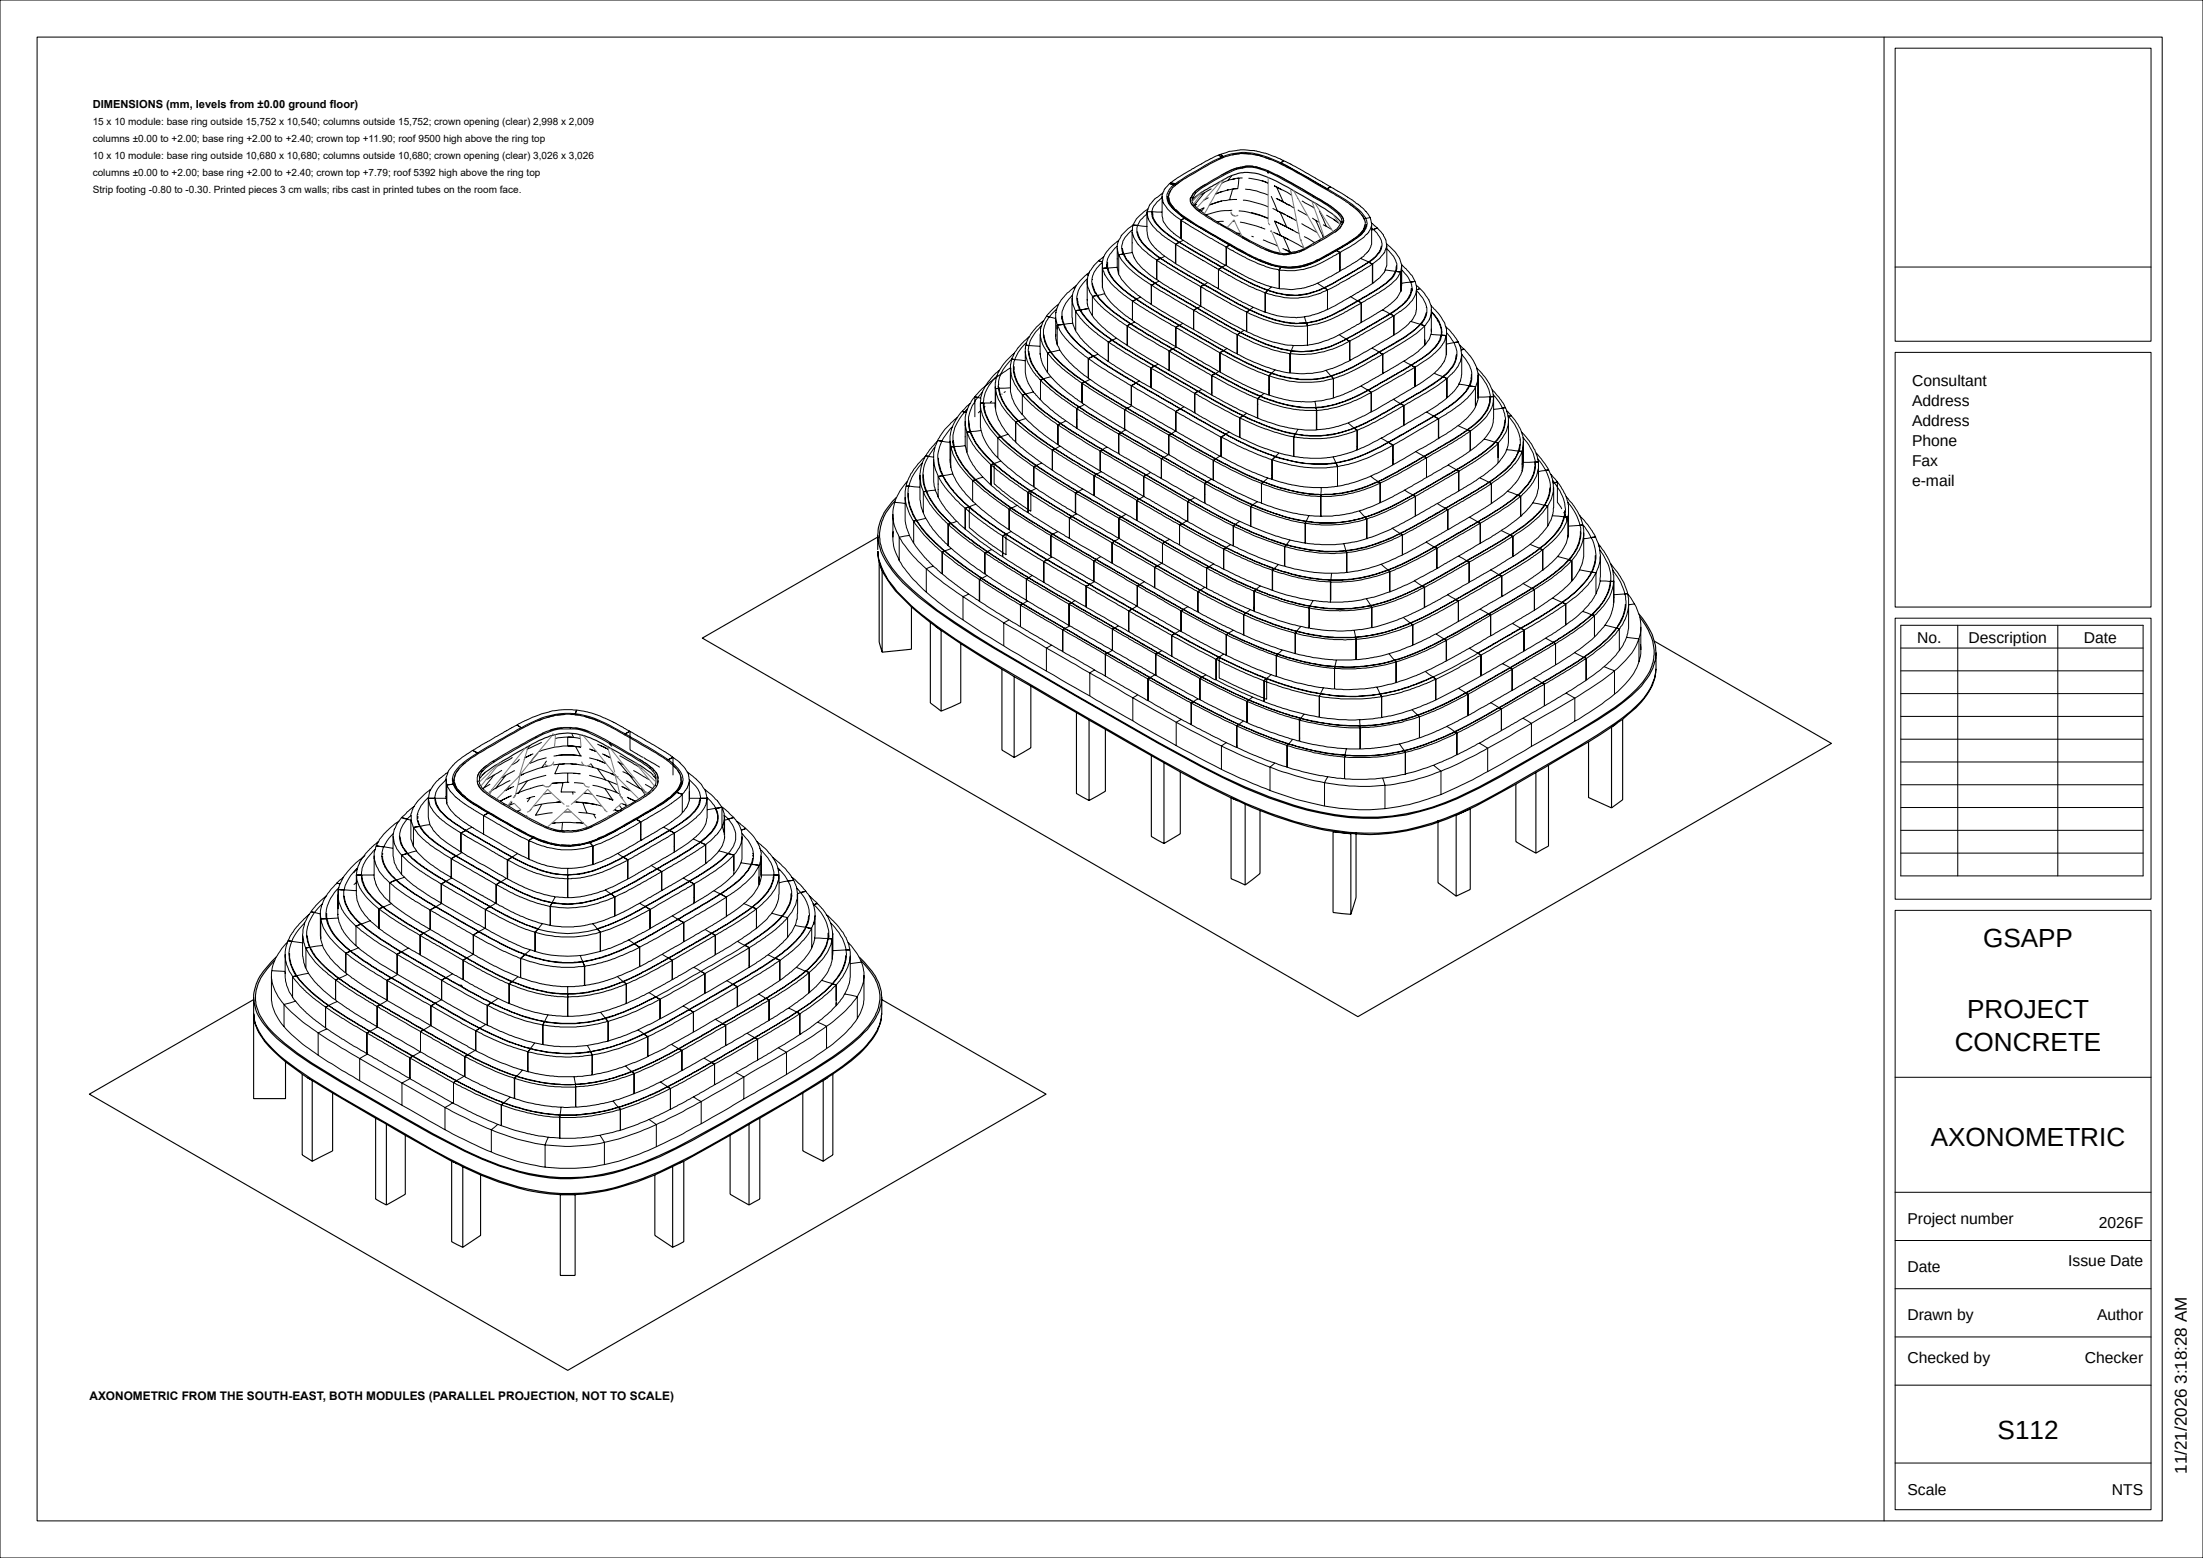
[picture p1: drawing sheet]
<svg xmlns="http://www.w3.org/2000/svg" width="594mm" height="420mm" viewBox="0 0 594 420" stroke-linecap="round" stroke-linejoin="round" font-family="sans-serif">
<defs><g id="words">
<g font-size="7.1">
<text x="534.7" y="255.4">GSAPP</text>
<text x="530.4" y="274.4">PROJECT</text>
<text x="527.1" y="283.3">CONCRETE</text>
<text x="520.6" y="309">AXONOMETRIC</text>
<text x="538.6" y="388">S112</text>
</g>
<text font-size="4.6" x="589.7" y="397.3" transform="rotate(-90 589.7 397.3)">11/21/2026 3:18:28 AM</text>
<g font-size="4.2">
<text x="515.5" y="104.1">Consultant</text>
<text x="515.5" y="109.5">Address</text>
<text x="515.5" y="114.8">Address</text>
<text x="515.5" y="120.2">Phone</text>
<text x="515.5" y="125.5">Fax</text>
<text x="515.5" y="130.9">e-mail</text>
<text x="516.9" y="173.4">No.</text>
<text x="530.8" y="173.4">Description</text>
<text x="561.9" y="173.4">Date</text>
<text x="514.3" y="329.9">Project number</text>
<text x="565.9" y="330.9">2026F</text>
<text x="557.7" y="341.4">Issue Date</text>
<text x="514.3" y="342.9">Date</text>
<text x="514.3" y="355.9">Drawn by</text>
<text x="565.4" y="355.9">Author</text>
<text x="514.3" y="367.4">Checked by</text>
<text x="562.1" y="367.4">Checker</text>
<text x="514.3" y="402.9">Scale</text>
<text x="569.4" y="402.9">NTS</text>
</g>
<text font-size="3.2" x="24.1" y="377.4">AXONOMETRIC FROM THE SOUTH-EAST, BOTH MODULES (PARALLEL PROJECTION, NOT TO SCALE)</text>
<text font-size="3" x="25" y="29">DIMENSIONS (mm, levels from ±0.00 ground floor)</text>
<g font-size="2.7">
<text x="25" y="33.6">15 x 10 module: base ring outside 15,752 x 10,540; columns outside 15,752; crown opening (clear) 2,998 x 2,009</text>
<text x="25" y="38.2">columns ±0.00 to +2.00; base ring +2.00 to +2.40; crown top +11.90; roof 9500 high above the ring top</text>
<text x="25" y="42.8">10 x 10 module: base ring outside 10,680 x 10,680; columns outside 10,680; crown opening (clear) 3,026 x 3,026</text>
<text x="25" y="47.4">columns ±0.00 to +2.00; base ring +2.00 to +2.40; crown top +7.79; roof 5392 high above the ring top</text>
<text x="25" y="52">Strip footing -0.80 to -0.30. Printed pieces 3 cm walls; ribs cast in printed tubes on the room face.</text>
</g>
</g></defs>
<g fill="none" stroke="#000" stroke-width=".27">
<path d="M0 0h594v420h-594zM10 10h573v400h-573zM508 10v400M511 13h69v79h-69zM309.2 57.1l.3 1.9 .5 .8a9.7 9.7 0 0 0 2.7 3l4.2 3.1M309.2 57.1v5.2a7.6 7.6 0 0 0 3.1 5.4l1.1 1 3.5 2.4M309.2 57.1h.1M309.3 57.7h-.1a6.6 6.6 0 0 0-2.5 3.1M309.3 57.1h1.4M309.5 56.3l-1.5 1.2a6.2 6.2 0 0 0-2.3 2.7l-.2 .5M309.5 56.3l-.2 .8M310.7 57.1l.2 1.8 .7 1.2 1.4 1.6 3.2 2.5 1.8 1.1"/>
<path d="M310.7 57.1l2.6 .1M313.3 53.3l-.5 .4a4.9 4.9 0 0 0-2.3 4.1l.3 1.1a12.4 12.4 0 0 0 4.4 4.7l2.7 1.8M313.3 53.3v5a6 6 0 0 0 2.8 4.3l2.2 1.8M313.3 52.9a4.4 4.4 0 0 0 1.5 3.5l1.7 1.6 1.8 1.3M313.3 52.9v.4M313.5 52l-2.3 1.7-1.2 1.4-.5 1.2M314.7 52.9l.3 1.6 1.1 1.6 3.3 2.7M315 52.9a5.8 5.8 0 0 0 2.7 4.3l2 1.5M315.4 49.5l-1.4 1.4-.7 2M315.4 49.5l1.1 .4M315.4 49.5l1.2 .5M315.6 49.3l-.2 .2"/>
<path d="M315.6 49.3l1.4 .3-.4 .3M315.6 49.3l1.1 .4M315.7 51.3l-.7 1.5M316.7 49.7a4.4 4.4 0 0 0-2.1 3.4l.1 .9 .6 1.2a15.5 15.5 0 0 0 4 3.7M316.7 49.7l.3 .2M318 49.1l-1 .7M318.4 59.4l8 4.9 4.2 2.3M318.4 59.4v5l4 2.6 8.2 4.7M319.3 58.9l.2-.1 3.8 2.5M319.3 58.9l-.9 .5M319.3 58.9l4 2.4M319.7 58.7l3.8 2.5 8.3 4.7"/>
<path d="M319.7 58.7l-.4 .2M321 54.2l-.1 .1M321.1 54.8l2.1 2.2M321.3 53.1l-.4 .5 .1 1M321.6 55.5l.2 .1M321.7 53.2a1.63 1.63 0 0 0 .6 2.4l1.3 1.2M321.7 53.2l-.3 .4M322 51.9l-.7 1.1M322 51.9l.4 .1M322.1 54.7v.1M322.4 52l-.7 1.2M322.7 55.1l-.6 .3"/>
<path d="M323.2 57l3.6 2.4M323.6 56.8l-.4 .2M323.6 56.8l1.6 1.2M324.2 51.7v.1M324.6 56.1l-.8 .9M324.7 52l-2.7 3.3M324.7 52l-1.1 .6M324.7 56l-1.3 .7M325.2 58l10 5.9M325.8 53.3l-1.3 .7M326 55.3v.1M326.6 50.9l-1.9 1.1"/>
<path d="M327.7 52.3h.1M327.8 52.3l-.1 .1M328.6 41.8l-3.6 1.7-3.5 2-4 2.4-1.9 1.4M328.6 41.8l.8 .6M329.1 41.6a18.7 18.7 0 0 1 8.9-1l3.2 .7 4.9 2M329.1 41.6l.7 .6M329.1 41.6l.6 .7-.4 .2-.7-.7M329.1 41.6l-.5 .1M329.4 42.4l-4.5 2.2-5.3 3.1-2.9 2M329.4 54.2l-3.4 1.1M329.4 42.3l.3 .3-.2-.2M329.4 42.7l-1 .4"/>
<path d="M329.4 42.3v.1M329.6 51.6l-1.8 .7M329.8 42.2a15.5 15.5 0 0 1 12 .2l3.5 1.5M329.8 42.2l-.4 .1M329.9 59.7l-1.7 .1M331 48.7l-1.6 .7M331 48.7h.1M331.2 51.2l-.4 .1M331.5 53.9a17.5 17.5 0 0 0-5.5 1.4M331.6 56.7l.1 .1M332.1 47.4l-1.1 1.3M332.2 56.7a17.6 17.6 0 0 0-7 1.3"/>
<path d="M332.3 51l-.8 2.9M332.3 51l-4.5 1.3M332.3 59.7h.6M332.9 48.2l-.8 .2M333.2 45.4l.6-.1a9.8 9.8 0 0 1 7.2 .4l1 .4M333.2 45.4l.3 .2M333.2 45.4l-1.8 .7-4.2 2.3a20.9 20.9 0 0 0-5.2 3.5M333.3 50.9l-1 .1M333.5 45.6l2.1-.4a9.1 9.1 0 0 1 5.1 .7l1 .4M333.5 48.1l-2.5 .6M333.5 45.6l-4.9 2.4a30.4 30.4 0 0 0-6.2 4M333.5 53.8l-2 .1"/>
<path d="M333.5 48.1l.5-.1-.3 2.9-1.4 .1M334 56.8l.1 .1a30.3 30.3 0 0 1 7.8 2l-4.6-1.6M334.3 41.4l-2.1 .4M334.3 59.9l4.6 1.1 2.2 .8M334.9 41.4l2.4 .1M335 48l-1.5 .1M335.1 54a25.7 25.7 0 0 1 6.8 1.8M335.7 51l3.1 .5 3.1 1.1M336.6 48.1a16.2 16.2 0 0 1 5.3 1.3l-1.7-.7M338.3 41.7l2 .5M341.1 42.5l1.6 .6M341.7 46.3l6.2 3.2 6.1 3.6"/>
<path d="M341.7 46.3l.3 .5M342 46.1l-.3 .2M342 46.1l6.2 3.2 6.1 3.6M342.7 52.9l1.7 4M343.1 56.2l2 1M343.6 59.6l6.7 3.4M343.6 59.6l3.3 1.6M343.6 59.6l1.8 4M344 53.5l2 1M344.1 50.4l1.9 4.1M344.1 50.4l1.5 .8M344.1 50.4l-.6-.3 2.1 1.1"/>
<path d="M344.3 53.6l3.5 1.8M344.3 56.8l.1 .1M344.4 56.9l2.1 1M344.4 56.9h.1M345.1 57.2l1.8 4M345.1 57.2l1.4 .7M345.3 43.9l12.5 7M345.3 43.9l-.3 .2M345.6 51.2l2.7 1.4M346 54.5l1.8 .9M346.1 43.3l4.4 2.3 8.2 4.8M346.1 43.3l-.9 .7 4.3 2.2 8.2 4.8 1-.6"/>
<path d="M346.1 43.3l-.8 .6M346.5 57.9l2.1 1.1M347 58.2l2.6 1.4M347.8 55.4l1.1 .7M349.8 53.5l.1 .1M349.9 56.6l2.6 1.5M351 54.2l3.3 1.9M353.8 58.8l.9 .6M354 53.1a21.4 21.4 0 0 1 7.5 5.5l.3 .8-.1 .5M354.3 52.9l-.3 .2M354.3 52.9l1 .6a22.1 22.1 0 0 1 5.9 4.2l.9 1.1 .1 1M354.7 59.4l1.9 4.2"/>
<path d="M354.7 59.4l.9 .5M355.9 57l-.2-.1 1.9 4.2M357.6 58l3.4 2.1M357.8 50.9l1 .6a34.1 34.1 0 0 1 8.6 6.2l.8 1.2M357.8 50.9l-.3 .2M358.7 50.4l4.6 2.7 3.3 2.3 1.8 1.7 1 1.6M358.7 50.4l-.9 .5M359.5 59.2l1.5 1M360.9 57.9h.1M361.7 59.9l-.8 1.3a12.2 12.2 0 0 1-4.3 3l-1 .6M362.2 59.8l-.5 .1M362.2 59.8l-1 1.8"/>
<path d="M363.9 55.1l1.1 .8M365.5 56.3l1.2 1.1M367.1 58l.6 .9M367.7 58.9l.1 .3M367.7 58.9h.5M368.2 58.9a3.4 3.4 0 0 1-.9 4.1l-2.8 2.1-4.2 2.5M369.4 58.7l.4 1.5M369.4 58.7l-1.2 .2M289.2 79.5l-.7 .8a7.2 7.2 0 0 0-2.2 4.9M289.5 77.6l.3 .1M289.5 77.6a14.7 14.7 0 0 0-4.1 4.4M289.8 77.7l-.5 1.1-.3 1.6"/>
<path d="M290.2 77l-.7 .6M293 74l.4 .2M293 74l-1.8 1.7-1.4 2M293.1 75.7l.2 1.8 1.2 2.5M293.1 75.2a6.5 6.5 0 0 0-2 8.4M293.1 75.2v.5M293.1 75.7v5.3M293.4 74.2l-.3 1M293.7 73.5l-.7 .5M293.8 78.5l-.1 .1M294.5 76.4l.5 1.9 .8 1.4 2.3 2.6 2.5 2.1 4.3 3M294.5 75.3v.2"/>
<path d="M294.5 80l1.5 1.8 1.8 1.7 3.9 3 2.2 1.4M294.5 80v5.2M294.7 79.9v.1M295.7 79.7a32.7 32.7 0 0 0 9.1 7.7M295.7 79.7l-1.2 .3M296.2 70.3l1 .3M297.2 70.8a6.4 6.4 0 0 0-2.7 6.3l.5 1.5 .7 1.1M297.2 71.9v5.7M297.2 71.1v.8M297.2 71.1v5M297.2 72.4l.6 1.7 1.7 2.3 2.2 2.1 3.6 2.7M297.2 77.6l.6 1.7 1.7 2.3 4 3.6 1.8 1.2"/>
<path d="M297.2 71.9v.5M297.2 72.4v5.2M297.6 69.2a10.4 10.4 0 0 0-3.8 4l-.4 1M297.6 69.2l-.4 1.2v.7M297.8 79.2l-2.1 .5M298.4 71.3v.7a11.3 11.3 0 0 0 4.5 6.2l3.4 2.5M298.4 71.3v1M298.6 70.7v1.3M298.6 72.3l.7 1.8 1.7 2.2 2 1.9 3.4 2.5M298.6 72.3l-1.4 .1M298.6 72.1v.2M301.1 69.8h.1"/>
<path d="M301.2 66.4a6.5 6.5 0 0 0-2.8 4.9M301.2 72.1l.4 1.8M301.2 66.9l.4 1.8M301.2 72.1l-2.6 .2M301.2 66.9v5.2M301.6 64.9l-.4 1.2v.8M301.6 64.9a10.9 10.9 0 0 0-4 4.3M301.6 68.7l.8 1.5 2.1 2.3 2.8 2.3 3.1 2.1M301.6 73.9v.2a15.5 15.5 0 0 0 3.5 4.2l2.4 1.8M301.6 68.7v5.2M302.5 68.5h.1M302.6 66.9l.3 1.6"/>
<path d="M302.9 68.5l.9 1.6 1.9 2 3.9 3.1M302.9 68.5l-1.3 .2M305.2 62.6l.5 1.6 1 1.6 2.7 2.6 2.4 1.8M305.2 62.6v5.3l.6 1.7a15.7 15.7 0 0 0 3.5 3.9l2.5 1.9v-5.2M305.2 65.5h.1M305.3 62l-.5 .4a6.5 6.5 0 0 0-2.4 4 6.2 6.2 0 0 0 1.8 4.3l2.8 2.7 2.6 1.8M305.3 68.1l-2.4 .4M305.5 60.7l-.3 1.9M305.5 60.7l-1.3 .9-1.9 1.9-.7 1.4M305.5 60.7l1.2 .1M306.6 62.5l.5 1.6 1 1.5 3 2.8M306.7 60.8a4.9 4.9 0 0 0 1.3 4.8l1.4 1.5 1.7 1.3"/>
<path d="M306.7 60.8l2.6 .3M309.6 75.2l1.8 1.2M310.4 76.9l11.4 6.8M310.4 76.9v5.2M311.1 68.4l1.8 1.2M311.1 68.4l1.7 1.3M311.3 76.4l-.9 .5M311.4 76.4l4.6 2.9 4.8 2.7M311.4 76.4l9.4 5.6M311.4 76.4l-1 .5M311.9 70.2l2.7 1.8 9.1 5.3M311.9 70.2v5.3l11.8 7.1"/>
<path d="M312.5 75.8l-1.1 .6M312.8 69.7l11.8 7.1M312.8 69.7l-1 .5M312.9 69.7l3.6 2.3 8.2 4.7M312.9 69.6l-.1 .1M312.9 69.7l-1 .5M312.9 69.6v.1M314 69.1l-1.1 .5M316.9 65.9v5.2M316.9 71.1h.1M317 71.1l11.5 6.8M317 65.9l11.5 6.7"/>
<path d="M317 65.9v5.2M317.9 65.4l11.5 6.7M317.9 65.4l-1 .5M318 65.3l11.5 6.8M318 65.3l-1 .6M319 64.8l-1.1 .6M323.3 61.3l8.2 4.8M323.3 61.3l8.3 4.7M323.7 77.3l8.1 4.7 4.3 2.2M323.7 77.3v4.2M324.6 76.8l-.9 .5M324.6 76.8l2 1.1"/>
<path d="M324.7 76.7l1.9 1.2M324.7 76.7l-1 .6M325.6 76.2l-1 .6M326.6 77.9l7.1 4.1 3.2 1.6M326.6 77.9l7.3 4.1 3.1 1.5M328.5 77.2v.7M328.5 77.9l6.4 3.6 6.2 2.7M328.5 72.7l6.3 3.5 6.3 2.8M328.5 72.7v4.5M328.5 72.6v4.6M328.8 60.5l6.1 3.6M329.4 72.1l-.9 .6"/>
<path d="M329.4 72.1l-.9 .5M329.4 72.1l3.9 2.2a45.2 45.2 0 0 0 8.5 4M329.4 72.1h.1M329.5 72.1l5.7 3.2 6.6 3M330.4 71.6l-1 .5M330.6 66.6v4.3M330.6 70.9v.8M330.6 71.7l6.4 3.5 4.2 1.7 3.4 .9h.3v-5M330.6 66.6l5.5 3.1 3.7 1.6a14.8 14.8 0 0 0 4.8 1.4l.3 .1M330.6 66.6a1.56 1.56 0 0 1 2.2 .1l2.7 1.6 4.6 2.2 2.5 .9 2.7 .6M330.6 71.4v.3M330.6 70.9v.5"/>
<path d="M330.6 71.4v.1M330.6 71.6v.1M331.5 66.1l-.9 .5M331.5 66.1l1 .6a49.9 49.9 0 0 0 11.4 5.1l1.4 .3M331.8 65.9l4.1 2.4 2.8 1.3M331.8 65.9l-.3 .2M333.4 62.9l1.1 .1M334.9 64.1l2 1.1M335.2 63.9l-.3 .2M335.2 63.9l1.1 .6a27.4 27.4 0 0 0 9.6 3.9h1.2M337.4 63.7l.6 .2M339.4 70l3.2 1.2"/>
<path d="M340 61.3l.2 .1M340.5 64.7l4 1.7M341.1 79v4.3M341.1 67.3l2.1 .8 2.1 .5M341.8 78.3l-.7 .7M341.8 78.3a17.4 17.4 0 0 0 10.5 1M341.9 78.3l2.2 .7 2.6 .5 3.3 .1 2.3-.3M342.5 62.3l.4 .1M342.8 71.2l.9 .3M342.8 77.4l-1 .9M343.3 62.6l2.1 1M344 62.9l2 1"/>
<path d="M345.3 72.1l-.4 .7M345.3 72l-.4 .8M345.4 63.6l2 1M345.5 68.6h1.5M345.8 67l2 1M346 63.9l1.4 .7M346 63.9l1.8 4.1M346.5 67.3l1.3 .7M346.9 61.2l1.8 1M347.1 68.4l-.1 .2M347.4 64.6l4.1 2.2M347.8 68l.3 .1"/>
<path d="M349.9 68l-2.9 .6M350.9 60.3l4.2 2.4M351.1 71.9a14.2 14.2 0 0 1-5.8 .2M351.1 71.9l-2.8 .3-3-.2M351.6 63.8l2.9 1.6M353.9 66.2l-3.7 1.8M354.1 70.6a14.9 14.9 0 0 1-8.7 1.2l-.1 .2M355.2 76.4l1.8 1.2M355.6 64.8l.3 .2M355.6 64.8a18.2 18.2 0 0 1-6.6 3.1l-1.9 .5M356.6 63.6l.2 .5M356.6 63.6l.3 .2"/>
<path d="M356.7 60.6l2.3 1.3M357 77.6l-2.3 1-2.4 .7M357 77.6h.1M357.1 77.6l-1.1 .6-3.7 1.1M357.1 77.6l.8 .6M357.9 78.2l-1.9 .9-3.7 1a19.8 19.8 0 0 1-8.4-.3l-2.8-.8M357.9 78.2v4.3M360.1 67.4l-5.4 2.9M360.1 67.4l.2 .2M360.3 67.6a36.6 36.6 0 0 1-9.2 4.3M360.3 67.6l1 .5M360.3 67.6l-.8 .3a37.6 37.6 0 0 1-8.2 3.9l-.2 .1"/>
<path d="M360.3 67.6l.9 .5M361 61.7l-3 2.1M361.2 68.1v5.1l-6.6 3.5-3.5 1a15 15 0 0 1-5.9 .2h-.3v-5.1M361.2 68.1l-6.6 3.6-2.8 .9-2.7 .4-4.2-.2M361.2 72h.1M361.2 73h.1M361.2 72.1h.1M361.3 68.1v3.9M361.3 72.1v.9M361.3 72v.1M362 60.2v.1M364.1 80l-6.2 3.5"/>
<path d="M364.1 80l2 1.2M364.3 64.9l-4.2 2.5M366.8 69.7l2.3 1M368.1 60.3l-.5 1.6a11 11 0 0 1-3.1 2.9M368.4 60.5v.1a4.1 4.1 0 0 1-1.7 2.7l-2.2 1.7-4.2 2.5M369 70.7l-6.6 4-5.4 2.9M369 70.7l1 .5M369.1 70.7l1 .5M369.1 70.7l-5.9 3.6-6.1 3.3M369.8 60.7l-.8 2-1.5 1.5-2.6 1.8-3.6 2.1M369.8 60.2v.5M369.8 60.7v5.2l-.7 1.7-1.4 1.5-2.1 1.5-4.3 2.4"/>
<path d="M369.8 61.5l.5 .4M369.8 60.2l1.5 1.3M370 71.2l-6.3 3.9-5.8 3.1M370 71.2v5.3l-5.9 3.5M370.3 61.9a5.5 5.5 0 0 1 2.3 4.5l-.3 1a5.4 5.4 0 0 1-1.9 2.4l-1.3 .9M370.3 61.9l-.5 .1M371.3 61.5l1.7 1.9 .7 1.4 .1 .9M371.3 61.5l-1 .4M372.4 66.3l-.5 1.7-1.2 1.4-1.7 1.3M373.4 72.8l3 .4M373.8 65.7l.9 .8a10.5 10.5 0 0 1 3.2 4.8v.1M373.8 65.7l.1 .7"/>
<path d="M373.9 67.1l.6 .6a5.4 5.4 0 0 1 1.9 5.5M373.9 66.4l-.7 1.9-1.3 1.5-1.8 1.4M373.9 66.4v5.3l-.6 1.7-1.5 1.7-1.6 1.3-.1-5.2M376.4 73.2a7.4 7.4 0 0 1-3.3 3.7l-7 4.3M376.4 73.2l1.3 .1M376.4 73.2l1.3 .2M376.5 71.6l-.2 1.6-.3 .4a5.6 5.6 0 0 1-2.1 2.5l-1.9 1.5-6 3.5M377.7 73.4l-.1 .1a8.6 8.6 0 0 1-2.8 3.3l-3.1 2.2-4.7 2.7M377.7 78.6l-.2 .2a6.9 6.9 0 0 1-2.6 3.2l-1.8 1.4-6.1 3.6M377.7 73.4v5.2M377.7 73.3v5.3M377.9 71.7l-.2 1.6"/>
<path d="M377.9 71.7v5.3l-.2 1.6M377.9 71.4v.3M377.9 71.4l2.8 2.9 .8 1.6M377.9 72.8l.2 .2a8.4 8.4 0 0 1 2.2 3.1M380.3 76.1l.4 1.7M380.3 76.1l-2.4 .3M380.5 77.7l-.2 1.5-1 1.8-2.7 2.4-1.9 1.2M380.7 77.8v.4a6.8 6.8 0 0 1-3.2 4.6l-2.7 1.9M380.7 77.8v.8M381.5 75.9l.3 1M381.5 75.9l-1.2 .2M381.8 76.9l.1 .8"/>
<path d="M381.8 76.9l1 .9M381.9 78.2l-.2 1.2-.9 1.6-1.8 1.9-3.2 2.3M381.9 77.7v.5M381.9 78.2l-.1 5.9-1 2.2-.4 .4M381.9 78.4a8.1 8.1 0 0 1 2.8 5.1v.2a4.8 4.8 0 0 1-1.7 3.8M382.8 77.9l.2 .1a2.51 2.51 0 0 1 1.3 1.6l1 1.3 .5 1.6M382.8 77.9l-.9 .3M382.8 77.8l-.9 .4M382.8 77.8v.1M511 72h69M269.6 99.8l-1.2 1-1.8 2-1.7 2.9M272.5 99.1v.8a9.5 9.5 0 0 0 1.9 4.8l1.2 1.7"/>
<path d="M272.5 99.1v5.3M272.8 96.9l-.3 2.2M272.8 96.9l.9 .1M272.9 96.8a9.7 9.7 0 0 0-3.7 7.1l.1 .7M272.9 96.8l-.1 .1M273.5 100v.1a11.4 11.4 0 0 0 2.5 5.4l.5 .7M273.5 98.8v1.1M273.6 95.3l-.3 .2 .1 .1-.1-.1a14 14 0 0 0-4.4 5.9M273.6 95.3l-.7 1.5M273.7 97a8.5 8.5 0 0 0 2.1 8.5l.6 .7M273.7 97l2.7 .3M276.4 94.7a12.4 12.4 0 0 0 4 7.7l.8-.2"/>
<path d="M276.4 94.7v5.3a13 13 0 0 0 4 7.7h.1M276.4 93.9h.1M276.6 93.1l-.2 1.6M276.6 93.1l.8 .1M276.8 92.3a11.4 11.4 0 0 0-3.1 4.7M277.4 93.2a7.8 7.8 0 0 0 2 6.9l1.1 1.5 .7 .6M277.4 94.7l.2 1.8 .7 1.7 1 1.7 2 2.3M277.4 93.2l3 .2M277.5 90.8l-3 3-.9 1.5M277.5 90.8l-.6 1.1-.3 1.2M280.4 95.6a11.8 11.8 0 0 0 1.9 4.8l.1 .1M280.4 90.3l.6 2.4 1.4 2.4"/>
<path d="M280.4 90.3v5.3M280.5 95.3l-.1 .3M280.8 87.8a10.6 10.6 0 0 0-3.4 5.4M281.4 86.5l-.9 2.1-.1 1.7M281.4 90.2l.3 1.7 .7 1.6a15.9 15.9 0 0 0 3.9 4.7l3.3 2.8 2.9 2M281.4 86.5l-2.1 1.8-1.8 2.5M282.1 85.3l-.7 1.2M282.1 85.3l.8 .2M282.4 95.2l1.1 1.4 3 2.9 5.2 3.8M282.4 95.2v5.3M282.4 95.1v.1M282.9 85.5a7.3 7.3 0 0 0 .3 9.5"/>
<path d="M282.9 85.5l1.7 .4M283.2 95l-.8 .1M283.2 95a39 39 0 0 0 9.2 8M283.2 95l-.8 .2M284.6 85.7l.4 2M284.6 85.7v5.7l.4 1.6M284.6 90.4v.3M284.6 90.1v.2M284.9 83.3l-2 2.2M285 93l1 1.9 1.6 2.1 2.2 2.2 3.6 2.8M285 87.7l1 1.9 1.6 2.1 2.2 2.2 3.6 2.8M285 87.7v5.3"/>
<path d="M285 87.7v1.1M285.2 87.7h.1M285.4 82l-2.7 2.5-.6 .8M285.4 82l-.8 2.3v1.4M285.7 94.4l-2.5 .6M286.3 85.2l.1 1.5 .3 .8M286.3 85.2v1M286.4 85.6l.4 1.8M286.7 87.5a20.6 20.6 0 0 0 7.1 7.9l.9 .7M286.7 87.5l-1.7 .2M286.8 87.5l.8 1.6 2.4 2.9 1.2 1.2 3.6 2.8M289 80.4l.2 1.6 .7 1.8"/>
<path d="M289 80.4l.1 6.3 .8 2.4M289.2 87.2l-2.5 .3M290 83.8v5.4a11.1 11.1 0 0 0 2.9 3.6l2.3 2.1 3.6 2.6M290 83.8a11.2 11.2 0 0 0 3.2 4l2.7 2.4 2.9 2M290.4 80.4l.2 1.6 .7 1.6M291.1 83.6a30.4 30.4 0 0 0 8.7 8.2M291.1 83.6h.2M291.1 83.6l-1.1 .2M291.3 83.6l.8 1.3 1.6 1.9 3.6 3.1 2.6 1.8M293.1 81l.1 1.4 .4 1.2 .9 1.6M293.1 80.7v.3M293.4 96.7l5.8 3.9 5.8 3.3"/>
<path d="M293.4 96.7v5.3M293.5 83.2l-2.2 .4M294.5 85.2l1.3 1.6 2.9 2.7 5.1 3.6 .1-.7M294.7 96.1l-1.3 .6M294.7 96.1l6.5 4.3 5 2.8M294.8 96l4 2.8 7.5 4.4M294.8 96l-.1 .1M296 95.5l-1.3 .6M298.8 97.5l4.7 3.1 6.8 3.9M298.8 92.2l4.7 3.1 6.8 4M298.8 92.2v5.3M299.8 91.8l11.4 7"/>
<path d="M299.8 91.8l-1 .4M299.9 91.7l3.7 2.5 7.7 4.5M299.9 91.7l-1.1 .5M301 91.2l-1.2 .6M303.9 92.4a1.13 1.13 0 0 0 .8 1.3l7.5 4.5M303.9 87.9l11.3 6.8M303.9 87.9v4M303.9 91.9v.5M304.8 87.4l4.6 2.9 4.8 2.7M304.8 87.4l-.9 .5M304.9 87.4l9.3 5.6M304.9 87.4l-1 .5"/>
<path d="M305.3 86.4l2.8 1.9 8.9 5.2M305.3 81.2l3.8 2.5 7.9 4.6M305.3 85.3v.4M305.3 85.7v.7M305.3 81.2v4.1M305.9 86.8l-1.1 .6M306.3 80.7l-1 .5M306.3 80.7l6.6 4.2 5 2.9M306.4 80.7l6 3.8 5.6 3.2M306.4 80.7l-1.1 .5M307.5 80.1l2.9 2M307.5 80.1l-1.2 .6"/>
<path d="M310.3 99.3l11.8 6.7M310.3 99.3v5.2M310.4 82.1l11.4 6.8M311.2 98.8l-.9 .5M311.2 98.8l11.8 6.7M311.3 98.7l11.7 6.7M311.3 98.7l-.1 .1M312.2 98.2l3 1.7M312.2 98.2l-1 .6M314.2 93l1.9 1.1M314.2 93l2 1.1M315.2 99.9l11.5 6.5"/>
<path d="M315.2 94.7l11.5 6.6M315.2 94.7v4.5M315.2 99.2v.7M316.1 94.1l-.9 .6M316.1 94.1l11.5 6.7M316.1 94.1v.1M316.2 94.1l11.5 6.6M316.2 94.1l-1 .6M317 88.3v4.2M317 92.8v.7M317 88.3l11.9 6.8M317 93.5l11.8 6.8 .1-.6"/>
<path d="M317 92.5v.3M317.1 93.6l-1 .5M317.9 87.8l-.9 .5M317.9 87.8l11.9 6.8M318 87.7l11.9 6.8M318 87.7l-1 .6M318.9 87.2l-1 .6M320.8 82l1.9 1.1M320.8 82l2 1.1M321.8 83.7v5.2M321.8 83.7l11.7 6.6M321.8 88.9l11.7 6.6v-.7"/>
<path d="M322.7 83.1l-.9 .6M322.7 83.1l7.7 4.5 4 2.1M322.7 83.1v.1M322.8 83.1l11.7 6.6M322.8 83.1l-1 .6M323.7 82.6l8 4.6 4.4 2.2M323.7 81.9v.7M323.7 82.6l-1 .5M323.7 81.5v.4M323.7 81.5v.1M328.9 95.1v4.6M328.9 99.7v.7l3.3 1.8 5.3 2.5 4.6 1.8v-5.2"/>
<path d="M328.9 95.1l6.1 3.3 4.5 2 2.6 .9M329.8 94.6l-.9 .5M329.8 94.6l6.2 3.3 6.8 2.8M329.9 94.5l6.7 3.6 6.2 2.6M329.9 94.5l-1 .6M330.8 94l-1 .6M333.5 90.3v4.2M333.5 94.5v.3M333.5 94.8h.1M333.5 94.5h.1M333.6 94.8l.1 .8 4.4 2.1a48 48 0 0 0 9.7 2.9M333.6 90.3l4.8 2.3a45.5 45.5 0 0 0 9.4 2.8"/>
<path d="M333.6 90.3v4.2M333.6 94.5v.3M334.4 89.7l1 .5a40.7 40.7 0 0 0 12.7 4.5M334.4 89.7l6.6 3 4.4 1.4 2.7 .5M334.4 89.7l-.8 .6M334.4 89.7l-.9 .6M335.4 89.1l-1 .6M336.1 84.2v4.3M336.1 88.5v.6M336.1 89.1v.3M336.1 84.2l4.6 2 2.8 .9 2.7 .6 2.8 .3 3.5-.1M336.1 89.4l4.5 2 3.1 1 3.6 .7h5.2"/>
<path d="M336.1 89v.1M336.9 83.6a32.7 32.7 0 0 0 12.5 3.7l2.9-.2M336.9 83.6l-.8 .6M337 83.5l2.2 1.1 5.1 1.8 2.2 .5 2.7 .3 3-.1M337 83.5l-.1 .1M337.9 82.9l-1 .7M341.1 83.3v.9M343.8 99.7l-1 1M347.8 95.4v4.3M347.8 99.7v.6M348.1 94.7l-.3 .7M348.7 93.2l-.6 1.5"/>
<path d="M351.7 85.4l.5 1.7M352.2 87.1l.3 .8M352.3 87.1l.2 .8M352.5 87.9v5.2M357.5 99.9l1.4 1.6M357.9 82.5v1M357.9 83.5l-4.7 1.7-3.7 .5a22.3 22.3 0 0 1-8.4-1.5M357.9 83.4v.1M361.1 90.3l1.8 1.1M362.9 91.4l-4.1 2-2.7 .8-2.7 .5-1.8 .1-3.4-.2-.4 .8M362.9 91.4l.1 .1M363 91.5a24.5 24.5 0 0 1-14.9 3.2"/>
<path d="M363 91.5l.9 .5M363.9 96.3v1M363.9 97.3a27.7 27.7 0 0 1-12.2 3.5l-3.9-.2M363.9 92a26.6 26.6 0 0 1-16.1 3.4M363.9 96.1v.2M363.9 92v4.1M363.9 92v4.3M363.9 96.1v.1M366 81.1l-3.9 2.3-4.6 2.3-2.4 .8-2.8 .6M366 81.1l1 .6M366.1 81.2a57.3 57.3 0 0 1-11.1 5.4l-2.7 .5M366.1 81.2l.9 .5"/>
<path d="M367 81.7l-6.5 3.6a22.2 22.2 0 0 1-7.8 2.5l-.2 .1M367 87l-6.5 3.6a23 23 0 0 1-8 2.5M367 81.7v5.3M369.9 93.9l-6 3.4M369.9 93.9l2 1.1M371.8 95l-8.6 4.7-4.4 1.7M371.8 95h.1M371.9 95l-3.1 1.8a46.2 46.2 0 0 1-9.9 4.7M371.9 95l.9 .5M372.7 83.6l2.1 1.1M372.8 95.5l-8.4 4.7-2.2 1-2.7 .9M372.8 99.7v.7"/>
<path d="M372.8 95.5v4.2M372.8 99.7v.1M374.7 84.6l-5.4 3.3-6.4 3.5M374.7 84.6l1.1 .6M374.8 84.7l-11.8 6.8M374.8 84.7l1 .5M375.8 85.2l-11.9 6.8M375.8 90.4l-5.9 3.5M375.8 85.2v5.2M375.8 90l-.1 .1M378.5 97.4l2.1 1.1M380.4 86.7l-1.4 1.4-3.2 2.3"/>
<path d="M380.4 86.7l2.6 .8M380.5 98.5l-11.7 6.6M380.5 98.5l1 .5M380.6 98.5l-11.7 6.7M380.6 98.5l.9 .5M381.5 99l-11.8 6.7M381.5 99v5.2M383 87.5a37.4 37.4 0 0 1-10.1 6.9l-1 .6M383 87.5l1.1 .4M384.1 87.9a45.6 45.6 0 0 1-8.4 6l-2.9 1.6M384.1 87.9v5.2a36 36 0 0 1-8.3 5.9l-3 1.8M384.5 84.3v.2a6.7 6.7 0 0 1-1.5 2.9l-2.7 2.4-8.5 5.2"/>
<path d="M384.5 82.9v.1M385.8 82.5l.1 1M385.8 82.5l.1 .1a15.8 15.8 0 0 1 3.4 4.2l.5 1.3M385.8 90.2l2.9 .2M385.9 84.2l1.4 1.6 .4 .9a5.1 5.1 0 0 1 .2 5.5l-.7 1.1-1.8 1.8-4.9 3.4M385.9 84.5l-.5 1.7-1.2 1.7-1.2-.4M385.9 88.7v.7M385.9 84.5v5.4l-.6 1.7-1.1 1.5v-1.5M385.9 83.5v.7M385.9 84.2v.4M385.9 83.5a.7 .7 0 0 0 .4 .9 7.3 7.3 0 0 1 2.4 6M385.9 84.2v.3"/>
<path d="M388.7 90.4a9.6 9.6 0 0 1-4.5 5.7l-3.6 2.4M388.7 90.4l1.2 .1M389.8 88.1l1.1 1 2.3 3.1M389.8 88.1l.2 .6-.1 1.8M389.9 90.5v.1a6.1 6.1 0 0 1-1.8 3.4 23.1 23.1 0 0 1-5.5 4.3l-1.1 .7M389.9 90.5v5.4l-.5 1.6-.4 .5a13.9 13.9 0 0 1-3.5 3.6l-4 2.6M389.9 93.9l.1 1.1M390 89.7l2 2.7M390 95l-.1 .7M390 90.2v4.8M392 92.4a6 6 0 0 1-.8 7.1l-.6 .8-1.5 1.3M392 92.4l-2 .4"/>
<path d="M392.7 95.6l-.1 .2a6.9 6.9 0 0 1-2.2 4.5l-1.4 1.3M393.2 92.2l.3 .8M393.2 92.2l-1.2 .2M393.5 93l.4 .9v.5M393.5 93l1.2 1.1M393.9 94.4l.2 1.3M394.1 95.5l.2 .3a8.4 8.4 0 0 1 2.5 6.2l-.2 1.2-.4 .8M394.1 95.7l-.3 1.7-.4 .6a8.8 8.8 0 0 1-2.8 3.6l-.5 .5M394.1 95.7v5.3l-.4 1.7a7 7 0 0 1-1.8 2.9l-1.8 1.6M394.7 94.1l1.9 2.2 .9 1.4 .6 1.5M394.7 94.1l-.8 .3M398.1 99.2l2.5 2.8 1.7 3"/>
<path d="M398.1 99.2l.4 1.4M511 95h69v68.7h-69zM252.8 118.9l-.6 1.3-.4 1.7v1.9M252.8 118.9l-2.1 2.3-1 1.6M252.9 118.7l-.1 .2M252.9 118.7l1.1 .2M254 118.9a9.6 9.6 0 0 0 .2 9.3M254 118.9l2.2 .3M256.2 118.8v5.8l.2 1.4M256.2 118.8l.2 1.6M256.9 115a8.3 8.3 0 0 0-.7 3.8M256.9 115l-1.5 1.7-1.4 2.2"/>
<path d="M257 118.8v.6M257 118.8l.2 1.6M257.1 118.7l.2 1.7a17.5 17.5 0 0 0 4.1 7.1l1.7 1.7M258.2 112.4l-.2 .2a18.1 18.1 0 0 0-5.1 6.1M259.5 110.9l-1.2 1.4-1.4 2.7M259.5 110.8l.6 .2M259.5 110.9l.6 .2M259.5 110.8v.1M260.1 111.1a10.3 10.3 0 0 0-3.1 7.7M260.1 111.1l.5 .1M260.2 117.7h.1M260.3 113.5v1.3l.5 1.6"/>
<path d="M260.3 113.5v6.8l.5 1.6M260.6 111.2l-.3 1.1v1.2M260.8 116.4v.1a17.7 17.7 0 0 0 5.4 7.7l1 1M260.8 110.5l-.5 .6M260.8 116.4v5.5M260.8 116.4h.8M260.9 110.2l-.8 .9M261.3 113.3l.1 1.7 .4 1.3M261.6 116.3l-.8 .1M261.6 116.3h.2M261.6 116.3a21.4 21.4 0 0 0 6.4 8.6M261.7 108.7l-.8 1.4-.3 1.1"/>
<path d="M261.7 108.7l-2.2 2.1M261.8 116.3a16.5 16.5 0 0 0 4.3 6.6l2 2M262.9 106.9l-1.2 1.8M262.9 106.9l.8 .2M262.9 106.9v5.5M263.7 107.1a9.5 9.5 0 0 0-2.3 8.5l.2 .7M263.7 107.1l.8 .2M264.3 112.1h.1M264.4 108.6v5.4a11.5 11.5 0 0 0 3.4 8l1.3 1.4M264.4 108.6a11.5 11.5 0 0 0 3.1 7.5l1.6 1.8M264.4 108.6h.8M264.4 110.8l-.6 .5"/>
<path d="M264.6 116l-2.8 .3M264.9 105.7l-.4 1.2-.1 1.7M264.9 105.7l-1.2 1.4M264.9 105.7h.1M265.2 108.6a9.7 9.7 0 0 0 2.2 6.2l2.4 2.9M265.2 108.6h3.2M265.3 108.6l.2 1.5a9.4 9.4 0 0 0 2.3 5l2.1 2.6M265.7 109.5l-.4 .4M267.5 108.1l-.5 .3M268.4 109.6v.4M268.4 104.2v.5l.9-.1M268.4 104.2v5.4"/>
<path d="M268.4 108.8v.8M268.4 107.3h.1M268.5 104.7a13.2 13.2 0 0 0 3.8 7.3l1.6 1.7M268.5 104.7v5.4a11.3 11.3 0 0 0 3.3 6.8l2.1 2.2v-5.4M268.5 104.7h.8a12.9 12.9 0 0 0 4 7.4l1.3 1.4M268.9 101.4a10.1 10.1 0 0 0-3.7 7.2M268.9 101.4l-.5 1.7v1.1M269.1 117.9l1.6 1.7 3.7 3.1 4.3 3.1M269.1 117.9v5.5M269.2 104v.7M269.4 104.4l.4 2.1 1.3 2.7 1.4 1.9 2.2 2.3M269.4 103.6v.1"/>
<path d="M269.8 117.7l2.1 2.1 7.4 5.7M269.8 117.7l-.7 .2M269.9 117.7l2.6 2.5 3 2.5 3.9 2.7M269.9 117.7l-.8 .2M270.3 106.1l-.2 .1M271.2 105.5l-.5 .3M271.9 117l-2.1 .7M272.5 103.8a11.8 11.8 0 0 0 3.1 8M272.5 103.8v.2M272.5 100.3v3.5M272.5 104.5l-3.2 .1M272.6 100.8v-1.6l-3.8 2.5a29 29 0 0 0-5.9 5.2"/>
<path d="M273.9 113.7v5.5l2.9 2.6 6.9 4.9M273.9 113.7l3.7 3.3 6.1 4.3M273.9 113.7l.9-.3 3 2.8 6.7 4.7M274.6 113.5l4.6 3.9 5.2 3.6M274.6 113.5l-.7 .2M275.6 106.5v5.3M275.6 106.5h.1a58.9 58.9 0 0 0 9.5 8M275.6 111.8a46.4 46.4 0 0 0 9.6 8M275.6 106.4v.1M276.4 106.2a42.2 42.2 0 0 0 9.4 7.9M276.4 106.2l-.8 .2M276.5 106.2l2.6 2.7 3.3 2.7 3.5 2.5"/>
<path d="M276.5 106.2l-.9 .3M276.5 112.8l-1.9 .7M278.7 105.6l-2.3 .6M280.5 102.5l4.2 3.7 5.6 3.9M280.5 107.7l1.1 1.2 3.1 2.6 5.6 3.9M280.5 102.5v5.2M281.2 102.2a51 51 0 0 0 9.7 7.5M281.3 102.2l4 3.5 5.7 4M281.3 102.2l-.8 .3M282.4 100.5l.9 1.1M283.3 101.6l3.2 3.1 5.2 3.9M283.3 101.6l-2.1 .6"/>
<path d="M285.2 114.5v4.6M285.2 119.1v.7M285.2 114.5l11.4 7.1M285.2 119.8l.6 .4M285.2 114.5l.8-.4 .2 .1 4.1 2.8 7 4.2M285.8 114.1l3.7 2.5 7.7 4.6M285.8 114.1l-.6 .4M285.8 114.1v.1M287.3 113.4l-1.5 .7M290.3 110.1l8 5 3.3 1.8M290.3 115.4l8.2 5.1M290.3 110.1v2.9"/>
<path d="M290.3 113v2.4M290.3 110.1v5.3M290.3 113v.1M290.3 115v.1M290.9 109.7l11.3 6.9M290.9 109.8l-.6 .3M290.9 109.7l-.6 .4M290.9 109.7v.1M291 109.7l6 3.8 5.3 3M291 109.7l-.1 .1M291.7 103.3l11.5 7.1M291.7 108.6l5.7 3.7 5.8 3.4"/>
<path d="M291.7 103.3v5.3M292.3 109l-1.4 .7M292.4 103l-.7 .3M292.4 103l4.6 3 6.8 4M292.4 103v.1M292.5 103l5.3 3.4 6.1 3.6M292.5 103l-.8 .3M293.4 102l6.1 4 5.5 3.2M293.9 102.3l-1.5 .7M301.6 116.9v5.4M301.6 116.9l11.5 6.7M301.6 116.9l.3-.2a2.41 2.41 0 0 1 1.9 .8l10 5.7"/>
<path d="M302.2 116.6l-.6 .3M302.2 116.6l11.5 6.7M303.2 110.4v5.3M303.2 110.4l11.9 6.9M303.2 115.7l11.9 6.9M303.5 115.8l-1.3 .8M303.8 110l-.6 .4M303.8 110l11.9 6.9M303.8 110v.1M303.9 110l11.9 6.8M303.9 110l-.7 .4M305 103.9l12 7"/>
<path d="M305 109.2l12 7M305 103.9v5.3M305.1 109.3l-1.3 .7M306.2 103.2l-1.2 .7M306.2 103.2l12 7M306.2 103.2h.1M306.3 103.2l12 6.9M307.2 102.7l-1 .5M310.3 104.5l11.8 6.8M315.1 117.3l12 6.8M315.1 117.3v5.3M315.7 116.9l-.6 .4"/>
<path d="M315.7 116.9l12 6.8M315.7 116.9h.1M315.8 116.9l12 6.7M315.8 116.9l-.7 .4M317 110.9l12.2 6.9M317 116.2l12.2 6.9M317 110.9v3.9M317 114.8v.7M317 115.5v.6M317 116.1l-1.2 .8M317 115.5v.7M317 116.1v.1"/>
<path d="M318.2 110.2l-1.2 .7M318.2 110.2l12.2 6.8M318.3 110.1l12.1 6.9M318.3 110.1l-.1 .1M319.2 109.6l-1 .6M322.1 106l12.1 6.6M322.1 111.3l12.1 6.6v-.6M322.1 106l1-.6 7.5 4.3 4.5 2.3M322.1 106v5.3M322.9 105.5l-.8 .5M323 105.5l8.9 5 3.2 1.5M324 104.9l-1 .6"/>
<path d="M326.7 101.3v4.4M326.7 106.4l3.8 2.2 6.2 3.1 2.3 1v-.6M326.7 101.3l4.5 2.4 7.8 3.7M326.7 105.7v.7M326.7 101.3v5.1M326.7 105.7v.1M327.6 100.8l5.9 3.1 6.3 2.9M327.6 100.7l-.9 .6M327.7 100.7l5.8 3.1 6.4 3M327.7 100.7l-1 .6M328.6 100.2l-1 .6M329.2 117.8l6.4 3.2 7.3 2.9"/>
<path d="M329.2 117.8v5.3M330.4 117l-1.2 .8M330.4 117l2.1 1.1M330.4 117h.1M330.4 117v.1M330.5 117l2 1.1M330.5 117l-1.3 .8M331.4 116.4l-1 .6M332.5 118.1l5.4 2.7 5.9 2.3M332.5 118.1l7 3.3 4.4 1.6M334.2 112.6v4.3M334.2 116.9v.4"/>
<path d="M334.2 116.9h.1M334.2 117.3h.1M334.3 117.3v.6l1.2 .6a59 59 0 0 0 13.3 4.5M334.3 112.6l1.2 .6a59 59 0 0 0 13.3 4.5M334.3 112.6a1.22 1.22 0 0 1 1.9-.1l5.8 2.5 4.1 1.3 3.1 .6v.2M334.3 112.6v4.3M334.3 116.9v.4M335.1 112l3.2 1.5a40.2 40.2 0 0 0 10.9 3.5M335.1 112l-.9 .6M335.1 112v.1M336.1 111.3l-1 .7M339 107.4v4.7"/>
<path d="M339 112.1h.1M339 111.8h.1M339.1 107.4l.3 .1a36.7 36.7 0 0 0 15.5 3.1M339.1 107.4v5.3l.3 .1a34.4 34.4 0 0 0 15.5 3v-5.2M339.8 106.8a35.4 35.4 0 0 0 15 3.1M339.8 106.8l-.8 .6M339.9 106.8l-.8 .6M340.8 106l-1 .8M342.1 104.9h.1M342.1 106h.1M342.1 105.6h.1M342.2 101.4v5.1a28.6 28.6 0 0 0 17.3 .7"/>
<path d="M342.2 101.4a28.6 28.6 0 0 0 17.3 .7M342.2 101.4l.8-.7 2.6 .8 4.7 .8 4.7-.1 3.8-.8M342.8 100.7a25.4 25.4 0 0 0 16.1 .8M342.8 100.7l-.7 .6M347.8 100.3v.3M348.8 117.7v5.3M349.2 117l-.4 .7M349.9 115.7l-.7 1.3M354.5 108.2l.3 1.7M354.8 109.9l.2 .7M354.8 109.9l.1 .7M354.9 115.1h.1"/>
<path d="M355 115.7v.1M355 110.6v5.2M358.8 101.4l.7 .7M358.9 101.5l.6 .6M359.5 102.1v4.2M359.5 106.3v.9M363.5 114l-5.3 1.5-3.2 .3M363.5 114l1.6 1.4M365.1 115.3l-4.6 1.5-2.9 .5-4.5 .1-3.9-.4M365.1 115.4l.8 .6M365.1 115.4a28.8 28.8 0 0 1-15.9 1.6M365.1 115.3l.8 .7"/>
<path d="M365.1 115.3v.1M365.9 116l-4.6 1.4a25.6 25.6 0 0 1-9.5 .7l-3-.4M365.9 116v4.2M365.9 116v5.3M366.9 104l2 1.2M368.8 105.1l-3.8 2-2.6 1.1-3.4 1-4 .6h-3.4l-3.1-.4-3.8-.9-4.8-1.7M368.8 105.1l.9 .6M368.9 105.2a33.9 33.9 0 0 1-14.1 4.7M368.9 105.2l.8 .5M369.5 113.3l-4.4 2.1M369.5 113.3l-4.4 2M369.7 105.7l-4.2 2.2-3.4 1.3-4.1 1.1-3 .3"/>
<path d="M369.7 111l-6.2 3M369.7 105.7v5.3M372.4 118.1l-6.5 3.2M372.4 118.1l1.9 1.1M372.8 100.8l-8.5 4.6-4.8 1.8M372.8 100.4v.4M374.3 119.2l-5.5 2.8-3.4 1.4M374.3 119.2l1.2 .8M374.3 119.2h.1M374.4 119.2a46.5 46.5 0 0 1-9 4.2M374.4 119.2l1.2 .7M374.4 119.2v.1"/>
<path d="M375.6 119.9v3.9M375.7 107.6l-6 3.4M375.7 107.6l1.9 1.2M377.6 108.8l-8.1 4.5M377.6 108.8l.9 .5M378.5 114.4v.2M378.5 109.3v4.1M378.5 109.3l-8.1 4.6-4.5 2.1M378.5 114.6l-6.1 3.5M378.5 109.3l-1-.6-8 4.6M378.5 113.5v.9M378.5 109.3v4.2"/>
<path d="M378.5 113.4v.1M378.5 114.4v.1M378.5 113.4h.1M381.5 104.2l-5.8 3.4M384.6 111l1.9 1.1M386.5 112.1l-12.2 7.1M386.5 112.1l.1 .1M386.5 112.1l1.3 .8M386.6 112.2l1.3 .6M386.6 112.2l-12.2 7M386.7 100.7l2.4 .9M387.8 112.9l-12.2 7"/>
<path d="M387.8 112.9v5.1M387.8 118l-.1 .3-6 3.4M387.8 118h.1M387.9 112.8v5.2M389 101.6l-6.2 4.1-5.2 3M389 101.6l1.1 .5M389.1 101.6a89.1 89.1 0 0 1-11.5 7.2M389.1 101.6l1 .5M390.1 102.1l-5.5 3.7-6.1 3.5M390.1 107.2l-3.6 2.7-8 4.7M390.1 102.1v5.1M393.1 114.7l2.5 1.1"/>
<path d="M393.3 103.5l2.9 .5M395.6 115.8l-6.1 4-5.6 3.2M395.6 115.8l.8 .4M395.6 115.8l.1 .1M395.7 115.9l-3.7 2.5-8 4.6M395.7 115.9l.7 .3M396.1 104a12.8 12.8 0 0 1-4 4.4l-3.8 2.7-1.8 1M396.1 104l1.7 .2M396.2 104a16 16 0 0 1-6.6 6.3l-3 1.9M396.2 104l1.6 .2M396.4 116.2l-6.2 4-5.6 3.2M396.4 116.2v5.3"/>
<path d="M396.6 102.3l-.5 1.7M396.7 101l-.1 1.2M396.8 104.1h.1M397.3 104.1v.1M397.8 104.2v5.5l-.9 1.4-1.4 1.6-1.9 1.7-5.7 3.8v-.2M397.8 104.2l-1.3 2.1-2 2-4.5 3.3-2.1 1.2M398.4 105.9l.1 .1M398.5 100.6a10.6 10.6 0 0 1 3.3 6.3M398.5 102.3l-.7 1.9M398.5 107v.7l-.7 1.8v-2.2M398.5 101.1v1.2M398.5 100.6v.5"/>
<path d="M398.5 102.3v4.7M398.5 101.1v6.3M400.1 118.3l3 .9M401.7 106.9l-.1 1.7-.5 1.5-1 1.6-2.8 2.9-1.7 1.2M401.8 106.9h.9M401.8 106.9a7.2 7.2 0 0 1-2.2 5.6l-2.2 2.1-1.7 1.3M401.8 106.9l-3.3 .1M402.3 105l.4 1.9M402.3 105l1.9 2.1 1.7 2.7M402.6 106.3a10.4 10.4 0 0 1 3.3 7.3l-.1 .7a9.3 9.3 0 0 1-2.7 4.9M402.6 107.4l.1 .1M402.7 106.9v.6"/>
<path d="M402.7 106.9l-.9 .1M402.7 107.5v4.8a9.4 9.4 0 0 1-3.7 7.1l-2.6 2.1M402.7 106.9a9.4 9.4 0 0 1-3.7 7.2l-2.6 2.1M403 119.2l-4.4 3.7-6 3.7M403 119.2h.1M403.1 119.2l.8 .2M403.1 119.2a38.4 38.4 0 0 1-8.4 6.3l-2 1.1M403.9 119.4a26.2 26.2 0 0 1-5.6 4.5l-5 3.1M403.9 119.4v5.4l-4 3.4-6.6 4.1M403.9 119.4v4M405.7 113.1l-.1 1.6-.4 1.3-1 1.8-1.2 1.4M405.9 109.9l.3 .7"/>
<path d="M405.9 109.9l-3.2 .4M405.9 109.8l-1 .2M405.9 109.8v.1M406.2 110.6l1.3 1.4M406.2 110.6l.5 2.6M406.6 112l.1 .2M406.6 112.2h.1M406.7 112.2a9.6 9.6 0 0 1 3 9l-.2 .4M406.7 113.2v6l-.5 2M406.7 113.2a8.4 8.4 0 0 1-2.8 6.2M407.5 112l1.7 2.3 1 2.1M407.5 112l-.8 .2"/>
<path d="M409.7 118.5v.1M409.8 119.7l-.2 .8a9.6 9.6 0 0 1-3.4 5.7l-2.8 2.4-2 1.4M410.2 116.4l.4 1.1 .1 2.3M410.2 116.4l.7 .7a15.4 15.4 0 0 1 3.9 7.4M410.6 117.9a11.8 11.8 0 0 1 3.3 6.6M410.7 119.8l-.3 1.8M410.7 119.8v5.8l-.3 1.4M410.7 119v5.8M240.8 138.6a12.1 12.1 0 0 0 1.7 6.2M240.8 138.6v6.2M241.3 135.4l-.4 1.6-.1 1.6M241.3 135.4l2.8 .3"/>
<path d="M244.1 134v5.3a13.2 13.2 0 0 0 2.3 7M244.1 134a13.8 13.8 0 0 0 2.3 6.4M244.7 129.7a16.3 16.3 0 0 0-3.4 5.7M245 132.9a14.3 14.3 0 0 0 2.2 7.4M245.1 131.1l-.8-.1-.2 3M245.1 131.1a12 12 0 0 0 2 9.2M245.1 131l3 .3M245.1 131v.1M248.1 128.8l.3 2.1 .6 1.6M248.1 128.8v6l.3 1.8 .6 1.6M248.8 124.7a14.5 14.5 0 0 0-3.7 6.3M249 132.5l.3 .7a25.7 25.7 0 0 0 6.4 8.1"/>
<path d="M249 138.2l.7 1.5M249 127.9l.3 2.9 1.1 2.8 .9 1.4a27.1 27.1 0 0 0 5.2 6M249 132.5v5.7M249.5 123l-.2 .3a14.9 14.9 0 0 0-4.9 7.7h.7M249.5 123a12.4 12.4 0 0 0-1.4 5.8M249.7 139.7l.1 .2a32.5 32.5 0 0 0 5.9 7.2M249.7 132.4a25.1 25.1 0 0 0 6.7 8.7M249.7 122.8l-.2 .2M249.7 132.4l-.7 .1M249.7 139.7l-2.6 .6M249.7 122.8l.7 .2M249.7 122.8v.1"/>
<path d="M250.4 123a10.4 10.4 0 0 0-.7 9.4M250.4 123l1.4 .2M251.8 123.8a14 14 0 0 0 1.2 4.6M251.8 123.8v5.2a11.4 11.4 0 0 0 1.2 5M252.1 120.5l-1.7 2.5M252.3 132.1l-2.6 .3M253 134a33 33 0 0 0 7.3 8.6M253 128.4a31.3 31.3 0 0 0 7.3 8.6M253 128.4v5.6M253 130.4v.1M253 131.9v.1M253.1 123.4a13.4 13.4 0 0 0 2.1 6.3 33.4 33.4 0 0 0 6.2 6.9"/>
<path d="M253.4 126l-.1 .1M254.2 128.2l-1.2 .2M254.2 128.2a27.8 27.8 0 0 0 7.1 8.4M256.2 123.9v.1M256.4 120.4h.8M256.4 120.4a18.8 18.8 0 0 0 5.9 9.1M256.4 126a19.1 19.1 0 0 0 5.8 8.9l.1 .2M256.4 120.4v5.6M257 127.7l-2.8 .5M257.2 120.4a19.1 19.1 0 0 0 5.8 8.9M260.3 120.1l-3.1 .3M260.3 137l5 4 5.1 3.5"/>
<path d="M260.3 137v5.6M260.8 121.9v.1a17.7 17.7 0 0 0 5.4 7.7l1 1M261.3 136.6l3.9 3.2 6.1 4.2M261.3 136.6l-1 .4M261.3 136.6h.1M261.4 136.6v5.6l5.4 4.3 4.5 3.1v-5.6M261.4 136.6l5.4 4.3 4.5 3.1M262.3 129.5l3.2 2.9 6.6 4.9M262.3 135.1l4.4 3.8 5.4 3.9v-.7M262.3 129.5v5.6M263 129.3l-.7 .2M263 129.3l4.6 3.9"/>
<path d="M263.1 129.2l4.5 4M263.1 129.2l-.8 .3M263.2 135.9l-1.8 .7M265.1 128.6l-2.1 .7M267.2 125.2v5.5M267.2 130.7h.1M267.3 125.2l4.9 4.1 4.9 3.4M267.3 130.7l4.9 4.1 4.9 3.4v-.8M267.3 125.2v5.5M267.6 133.2l5.1 3.8M267.6 133.2l5.2 3.7M268 124.9l-.8 .3"/>
<path d="M268 124.9l4.7 3.9 5.1 3.6M268 124.9h.1M268.1 124.9v5.5l4.5 3.7 5.3 3.7v-5.5M268.1 124.9l4.5 3.7 5.3 3.7M268.1 124.9l-.8 .3M269.1 123.4l2.8 2.7 2.1 1.7 4.7 3.4M269.9 124.2l-1.8 .7M272.1 137.3v4.8M272.2 137.3l5.2 3.5 5.9 3.5M272.2 137.3v4.8a.74 .74 0 0 0 .3 1l10.8 6.8M272.2 137.3l.7-.4 4.3 3 6.7 4.1M272.7 137l-.6 .3"/>
<path d="M272.7 137l5.4 3.6 5.7 3.4M274.3 136.2l-1.6 .8M277.1 132.7v4.7M277.1 137.4h.1M277.1 134.8h.1M277.2 137.4v.8l1.5 1.1 9.6 5.8M277.2 132.7l5.5 3.6 5.6 3.3M277.2 132.7v4.7M277.8 132.4l-.7 .3M277.8 132.4l11.1 6.8M277.9 132.3l11.1 6.9M277.9 132.3l-.7 .4"/>
<path d="M278.7 125.8l11.2 7.1M278.7 131.2l4 2.7 7.2 4.4M278.7 125.8v4.7M278.7 130.5v.7M279.3 125.5l-.6 .3M279.3 131.6l-1.5 .8M279.3 125.5l5.5 3.6 5.8 3.4M279.4 125.4l4 2.7 7.2 4.4M279.4 125.4l-.7 .4M279.4 125.4l-.1 .1M280.8 124.8l-1.4 .6M283.7 126v.7"/>
<path d="M283.7 126.7l11.2 6.9M283.7 121.3l11.2 6.9M283.7 121.3v4.7M284.4 121l11.1 6.8M284.4 121l-.7 .3M284.5 120.9l1.5 1.1 9.6 5.8M284.5 120.9l-.8 .4M285.8 120.2l4.5 3 6.3 3.7M285.8 120.2l-1.4 .8M288.3 139.6l11.5 6.7M288.3 139.6l.8-.4 .4 .2 11 6.4M288.3 139.6v5.5"/>
<path d="M288.9 139.2l-.6 .4M288.9 139.2l11.5 6.7M288.9 139.2h.1M289.9 132.9v4.6M289.9 137.6v.7M289.9 137.5h.1M289.9 137.6h.1M289.9 138.3h.1M289.9 137.5v.1M290 132.9l11.6 6.8M290 132.9v5.4M290 138.3l.3 .2"/>
<path d="M290.3 138.5l11.3 6.6M290.3 138.5l-1.3 .7M290.6 132.5l-.7 .4M290.6 132.5l11.7 6.8M290.6 132.5l-.6 .4M290.6 132.5l11.6 6.8M291.9 131.8l-1.3 .7M294.9 128.2v5.4M294.9 133.3h.1M294.9 133.6h.1M295 133.6l11.5 6.7M295 128.2l11.5 6.7"/>
<path d="M295 128.2v5.4M295.5 127.8l-.6 .4M295.5 127.8l11.6 6.7M295.6 127.8l11.5 6.7M295.6 127.8l-.6 .4M296.6 121.6l11.7 6.8M296.6 126.9l.3 .2M296.6 121.6v5.3M296.9 127.1l11.4 6.7v-5.4M296.9 127.1l-1.4 .7M297.2 121.2l11.8 6.8M297.2 121.2l-.6 .4"/>
<path d="M297.3 121.2l11.7 6.8M297.3 121.2l-.7 .4M298.5 120.5l3.1 1.8M298.5 120.5l-1.3 .7M301.6 122.3l11.5 6.7M301.6 139.7v5.1M301.6 122.2v.1M301.7 139.7l11.7 6.8M301.7 139.7v5.4M302.2 139.3l11.8 6.8M302.2 139.3l-.6 .4M302.2 139.3v.1"/>
<path d="M302.3 139.3l11.8 6.7M302.3 139.3l-.6 .4M303.5 138.6l-1.3 .7M306.5 134.9l11.5 6.6M306.5 134.9v4.7M306.5 139.6v.7M307.1 134.5l-.6 .4M307.1 134.5l11.5 6.7M307.1 134.5h.1M307.2 134.5l11.5 6.6M307.2 134.5l-.7 .4M308.4 128.4l11.8 6.8"/>
<path d="M308.4 133.8l11.5 6.6M308.4 128.4l.7-.4 11.8 6.8M308.4 133.8l-1.2 .7M308.4 128.4v5.4M308.9 128l-.6 .4M309 128l11.8 6.8M309 128v.1M310.2 127.3l-1.2 .7M313.1 123.6l11.7 6.7M313.1 129l9 5.1M313.1 123.6v5.4M313.7 123.3l-.6 .3"/>
<path d="M313.7 123.3l11.7 6.6M313.8 123.2l11.7 6.7M313.8 123.2l-.7 .4M315 122.5l-1.3 .8M315.1 122.6l12 6.8M320.2 135.2v5.3l-.3-.1M320.2 135.2v5.4l5.9 3.3 6.4 3.2M320.2 135.2l5.9 3.3 6.4 3.2M320.8 134.8l-.6 .4M320.8 134.8l8 4.5 4.2 2.1M320.9 134.8l7 3.9 5.2 2.6M320.9 134.8l-.7 .4"/>
<path d="M322.1 134.1l-1.3 .7M322.1 134.1l2.7 1.5M324.8 130.3l9.2 4.8 3.2 1.4M324.8 135.6l5.5 3 6.8 3.2 .1-5.3M324.8 134.9v.7M324.8 130.3v4.6M324.8 133.2v.1M325.4 129.9l-.6 .4M325.4 129.9l8.1 4.3 4.2 1.9M325.4 129.9h.1M325.5 129.9l6.4 3.4 5.9 2.8M326.7 129.1l-1.3 .8"/>
<path d="M327.1 129v.4M327.1 124.1v4.8M327.1 129.4l6.5 3.4 6.5 2.8M327.1 124.1l8.1 4.1 4.9 2.1M327.1 124.1l.8-.4 8.6 4.4 4.2 1.7M327.1 128.9v.5M327.1 128.9v.2M327.7 123.7l-.6 .4M327.7 123.7l7.3 3.8 5.6 2.4M328.9 122.9l-1.2 .8M329.2 123.1l6.8 3.4 6.9 2.7M337.2 136.5l5 2a45 45 0 0 0 9.7 2.5"/>
<path d="M337.2 136.5v5.4l4.7 1.8a60.1 60.1 0 0 0 10 2.7M337.7 136.1l3.4 1.4a60.6 60.6 0 0 0 11 3.1M337.7 136.1l-.5 .4M337.8 136.1l8.1 3 6.2 1.4M337.8 136.1l-.6 .4M339 135.2l-1.3 .9M340.1 130.3l3.5 1.3 4 1.1a35.1 35.1 0 0 0 7.8 1.1h.7M340.1 135.6l7.2 2.4 3.5 .7 5.3 .5M340.1 130.3v5.3M340.6 129.9l-.5 .4M340.6 129.9a46.4 46.4 0 0 0 15.5 3.4M340.7 129.8a45 45 0 0 0 11.1 3.1l4.3 .4"/>
<path d="M340.7 129.8l-.6 .5M340.7 129.8l-.1 .1M341.8 128.8l-1.1 1M342.9 123.9v5.3M342.9 128.1h.1M342.9 129.2h.1M343 129.2l3.3 1a34.9 34.9 0 0 0 10.6 1.2l3.7-.4M343 123.9l3.3 1a34.9 34.9 0 0 0 10.6 1.2l3.7-.4M343 123.9v5.3M343 128.7l-.1 .1M343.8 123.1a35.3 35.3 0 0 0 16.4 1.7M343.8 123l-.9 .9"/>
<path d="M343.9 123a38.5 38.5 0 0 0 9.9 2h4.1l2.2-.3 .5 1M343.9 123l-.9 .9M344.8 122.1l-1 1M352.9 138.9l-.8 1.7M356.1 133.8v5.4M356.1 133.5v.3M356.1 133.3v.5M356.2 131.4l-.1 1.9M359.4 123.1l.8 1.7M360.6 125.7v4.3M360.6 130v1M365.4 123.4l-1.2 .5-4 .9"/>
<path d="M365.4 123.4l-5.2 1.3 .4 1M365.9 121.3l-4.6 1.4a25.6 25.6 0 0 1-9.5 .7l-3-.4M365.9 120.2v1.1M365.9 120.2v.1M366.5 137.7l1.5 1.7M368 139.4l.5 .5M368 139.4l-3.5 .9-4.3 .6h-4.4l-3.7-.3M368 139.4h.1M368.1 139.4a35.7 35.7 0 0 1-16 1.2M368.1 139.4v.1M368.5 139.9v4.6M368.5 139.9a36.5 36.5 0 0 1-16.6 1.1"/>
<path d="M369.5 128.3l2.1 1.5M371.5 129.8l-2.6 1.1a30.5 30.5 0 0 1-6.9 1.9l-2.7 .4-3.2 .1M371.5 129.8l.6 .4M371.5 129.8h.1M371.6 129.8a33.6 33.6 0 0 1-15.5 3.5M371.6 129.8l.5 .4M372.1 134.9v.6M372.1 135.5l-2.7 1.2-3.4 1.1a36.2 36.2 0 0 1-9.9 1.4M372.1 130.2l-4.6 1.9-2 .5a33.5 33.5 0 0 1-9.4 1.2M372.1 130.2v4.7M375.5 120l-6.6 3.3a42.5 42.5 0 0 1-8 2.4h-.3M375.5 120v5.3"/>
<path d="M375.5 125.3l-6.6 3.3a42.5 42.5 0 0 1-8 2.4h-.3M375.5 125.3h.1M375.5 123.9h.1M375.5 125.1h.1M375.5 123.8h.1M375.6 123.9v1.4M375.6 123.8v.1M378.7 132.1l2.3 1.3M380.9 133.4l-6.2 3.3-6.7 2.7M380.9 133.4l.7 .4M381 133.4l-4 2.2a48.3 48.3 0 0 1-8.9 3.8M381 133.4l.6 .4"/>
<path d="M381.6 133.8l-7.9 4.1-5.2 2M381.6 139.1l-6.5 3.5-6.6 2.6M381.6 133.8v5.3M381.7 121.7l-6.1 3.6M381.7 121.7l2.3 1.3M383.9 123l-7.1 4.1-5.3 2.7M383.9 123l.7 .4M384 123l-4 2.4-6.2 3.4-2.2 1M384 123l.6 .4M384.6 123.4v5.3M384.6 128.7l-9.1 5.2-3.4 1.6M384.6 123.4l-7.9 4.5-4.6 2.3"/>
<path d="M387.5 135.7l-5.9 3.4M387.5 135.7l2.3 1.3M389.8 137l.6 .4M389.8 137l-6 3.5-6.2 3.3M389.8 137v.1M390.3 137.4l-7.6 4.4-4.6 2.4M390.3 137.4v5.3M390.3 137.4l-.7-.4-5.4 3.2-6.7 3.6M390.4 137.4v5.2M390.4 125.3l2.3 1.3M392.6 126.6l-11.7 6.8M392.6 126.6l.7 .4"/>
<path d="M392.7 126.6l.6 .4M392.7 126.6l-11.7 6.8M392.7 126.6v.1M393.3 127v5.3M393.3 127l-11.7 6.8M393.3 132.3l-5.8 3.4M396.2 139.4l2.3 1.3M396.4 121.5l-4.2 2.8-7.6 4.4M399 128.8l2.5 1.2M401.4 130l-11.6 7M401.4 130l.7 .3M401.5 130l-11.7 7"/>
<path d="M401.5 130l.6 .3M402.1 135.7l-11.7 7.1v-.2M402.1 130.3l-4.1 2.7-7.6 4.4M402.1 130.3v5.4M406.2 121.2l-.9 1.8-1.4 1.7M406.2 121.2l3.3 .4M406.4 132.4l2.9 1.1M409.1 133.4l-1.4 1.3-2.7 1.9-6.6 4M409.1 133.4l.9 .4M409.3 133.5l-3.3 2.5-7.5 4.7M409.3 133.5l.7 .2M409.5 121.6l-.1 .4a16.4 16.4 0 0 1-6.1 6.7l-1.8 1.3"/>
<path d="M409.5 121.6l.9 .1M409.5 121.6h.9M410 139.2l-5.2 3.8M410 133.8l-.2 .1a40.2 40.2 0 0 1-6.7 4.7l-4 2.4M410 133.8v5.4M410 133.7v5.5M410 138.7v.1M410.3 122.1l.1 .1M410.4 121.7a19.2 19.2 0 0 1-7.9 8.3l-.4 .3M410.4 127v.1a19.2 19.2 0 0 1-7.9 8.3l-.4 .3M410.4 124.9v.3M410.4 121.7v5.3"/>
<path d="M410.4 121.6v.1M413.2 135.5l3.3 .7M413.8 125.6l-.2 1.3a8.1 8.1 0 0 1-2 4l-2.2 2.4-.3 .1M413.8 124.7v.8M413.9 124.5h.9M413.9 124.5l.1 .4a10.4 10.4 0 0 1-4 7.9l-.7 .7M413.9 124.5l-3.2 .1M413.9 124.5v.1M414.1 122.1l1.5 1.6 1.9 2.9M414.6 123.7l2.1 3M414.8 126.2l-.3 1.4a15.5 15.5 0 0 1-4.4 6.1h-.1M414.8 125v.8"/>
<path d="M414.8 130v.4M414.8 130.4v1.2l-.3 1.4a15 15 0 0 1-4.1 5.8l-.4 .4M414.8 125.8v.4M414.8 124.6v.4M414.8 124.6v1.2M414.8 126.2v3.7M414.8 125v5.4M414.8 124.5v.1M414.8 129.5v.1M416.3 136.2l-.9 1.3-2 2.1-2.4 2-3.8 2.6M416.5 136.2a30.2 30.2 0 0 1-9.2 8M416.5 136.2l.8 .2"/>
<path d="M416.7 126.7a8.7 8.7 0 0 1-.2 9.5M417.3 136.4a31.8 31.8 0 0 1-9.1 8l-.3 .2M417.3 136.4v5.4M417.5 126.6l.6 1.2M417.5 126.6l-2.7 .5M417.5 126.6l-.8 .1M417.9 131.4l-.1 .4a10.5 10.5 0 0 1-1.4 4.4M418.1 127.8l.6 1.8v.6M418.1 127.8l1.8 2.1M418.5 139l-.3 1.1-.9 1.7M418.5 139l3.3 .3M418.6 129.5l.5 .6"/>
<path d="M418.7 130.2l.2 1.2M418.7 129.8l.3 .3M418.9 131.4l-.1 .3a9.2 9.2 0 0 1-1.4 4.5l-.1 .2M418.9 131.4v5.5l-.4 2.1M419.1 130.1a11 11 0 0 1 2.9 7.6l-.2 1.6M419.1 130.1l-.4 .1M419.9 129.9a11.5 11.5 0 0 1 3 8M419.9 129.9v5.5l1.2 1.8M419.9 129.9l-.8 .2M421.6 138l.9 2.3M421.8 139.3a12.1 12.1 0 0 1-4.3 6.6l-2.3 1.9M421.8 139.3h.9"/>
<path d="M421.8 139.3l.9 .1M421.9 137.6l-.1 1.4-.6 1.8a17.7 17.7 0 0 1-6.1 7M422.2 133.8a17.8 17.8 0 0 1 3.6 5M422.7 135.3a15.8 15.8 0 0 1 3.3 6.3M422.7 139.4a15 15 0 0 1-5.9 8.1l-.8 .7M422.7 139.4v5.5a15 15 0 0 1-5.9 8.1l-.8 .7M422.7 139.3v.1M422.9 137.9l-.2 1.4M422.9 137.9v3.9M425.8 138.8l1 2.7M425.8 138.8a25.1 25.1 0 0 1 4.4 5.9M240.8 144.8a12.1 12.1 0 0 0 1.7 6.3"/>
<path d="M240.9 143.2l-.1 1.6M242.5 144.8l.5 .7a33.5 33.5 0 0 0 6.8 7.8M242.5 151.1a35.9 35.9 0 0 0 7.3 8.5M242.5 144.8v6.3M245.3 144.3l-2.8 .5M246.4 146.3l3 4 4.5 4.3h.2v-5.8M246.4 140.5l2.8 3.7 1.6 1.7 3.3 2.9M246.4 140.5v5.8M246.4 140.4v.1M247.1 140.3a31.3 31.3 0 0 0 7.6 8.2M247.1 140.3l-.7 .1M247.2 140.3l3.5 4.4 4.1 3.8"/>
<path d="M247.2 140.3l-.8 .2M249.8 153.3l4.7 3.9 5.2 3.6M249.8 159.6l5.6 4.5 4.3 3M249.8 153.3v6.3M251.7 152.6l-1.9 .7M254.1 148.8l4.2 3.4 5.8 4M254.1 148.8v5.9l5.8 4.5 4.2 2.8M254.7 148.5l-.6 .3M254.7 148.5l4.8 3.8 3.5 2.4M254.7 148.6l-.6 .2M254.7 148.5v.1M254.8 148.5l8.2 6.2"/>
<path d="M254.8 148.5l-.1 .1M255.7 141.3l4.2 3.6 5.7 4.1M255.7 147.1l6 4.9 3.9 2.7M255.7 141.3l.8-.2 4.9 4.1 4.9 3.5M255.7 141.3v5.8M256.4 141.1l-.7 .2M256.4 141.1l3.8 3.3 6 4.3M256.5 141l-.1 .1M256.6 147.8l-1.9 .7M258 140.5l-1.5 .5M260.3 142.6l4 3.3 6.1 4.2M263 154.7l1.7 1.2"/>
<path d="M263 154.7l1.8 1.1M264.1 156.2v5.8M264.2 156.2l11 6.9M264.2 156.2v5.9l11 6.8v-5.8M264.2 156.2l.3-.2a2.75 2.75 0 0 1 1.9 .9l9.3 5.8M264.7 155.9l-.6 .3M264.7 155.9l11 6.9M265.6 149v5.7M265.6 149l5.9 3.9 5.2 3.2M265.6 154.7l5.9 3.9 5.2 3.2M266.2 148.7l-.6 .3M266.2 155.1l-1.5 .8"/>
<path d="M266.2 148.7l11 7M266.3 148.7l11 7M266.3 148.7l-.7 .3M267.5 148.1l-1.3 .6M270.4 150.1l11 6.9M270.4 144.5l11 6.9M270.4 144.5v5.6M270.4 148.8l-.1 .1M271.3 144l11 6.8M271.3 144l-.9 .5M271.3 144l10.9 6.9M272.1 142.1l.1 .1"/>
<path d="M272.8 143.2l-1.5 .8M276.7 156.1l11.5 6.8M276.7 156.1v5.7M277.2 155.7l-.5 .4M277.2 155.7l11.6 6.8M277.2 155.7v.1M277.2 155.7h.1M277.3 155.7l11.6 6.8M277.3 155.7l-.6 .4M278.3 155.1l-1 .6M281.4 151.4l11.4 6.6M281.4 157l11.3 6.6 .1-5.6"/>
<path d="M281.4 151.4v5.6M282.2 150.9l-.8 .5M282.2 150.9l11.5 6.6M282.3 150.8l11.5 6.7M282.3 150.8l-.9 .6M283.3 149.9l11.6 6.8M283.3 144.3l11.6 6.8M283.3 144.3v5.6M283.6 150.1l-1.4 .8M283.8 144l-.5 .3M283.8 144l11.7 6.8M285.2 143.3l-1.4 .7"/>
<path d="M288.3 145.1l11.5 6.7M292.8 158l11.5 6.7M292.8 158v5.7l11.5 6.6M293.7 157.5l-.9 .5M293.7 157.5l11.5 6.7M293.8 157.5l11.5 6.6M293.8 157.5l-1 .5M294.9 151.2l11.7 6.7M294.9 151.2v5.5M294.9 156.7l.1 .1M294.9 151.1v5.6M295 156.8l11.6 6.7"/>
<path d="M295 156.8l-1.3 .7M295.5 150.8l11.7 6.7M295.5 150.8l-.6 .4M295.5 150.8l-.6 .3M295.5 150.8l11.7 6.8M296.8 150l-1.3 .8M299.8 146.3l11.5 6.6M299.8 151.8l11.5 6.6M299.8 151.1v.7M299.8 146.3v4.7M299.8 146.3v4.8M299.8 151.7v.1"/>
<path d="M300.4 145.9l-.6 .4M300.4 145.9l11.5 6.6M300.5 145.8l11.5 6.7M300.5 145.8l-.1 .1M301.6 144.8v.3M301.6 144.8h.1M301.6 145.1h.1M301.7 145.1l11.7 6.8M301.7 145.1l-1.3 .8M306.5 140.3l11.5 6.6M306.6 157.9l11.8 6.7M306.6 157.9v4.9"/>
<path d="M307.2 157.6l.1-.1 11.7 6.7M307.2 157.6l-.6 .3M307.2 157.6l11.7 6.7M308.5 156.8l-1.3 .8M311.3 152.9v5.5M311.3 152.9l11.6 6.6M311.3 158.4l11.6 6.6v-3.1M311.9 152.5l-.6 .4M311.9 152.5l11.7 6.6M312 152.5l11.6 6.5M312 152.5l-.7 .4M313.2 151.8l-1.3 .7"/>
<path d="M313.4 146.5l11.9 6.6M313.4 151.9l11.9 6.6v-.6M313.4 146.5v5.4M314 146.1l12 6.6M314 146.1l-.6 .4M314 146.1l11.9 6.7M315.3 145.4l-1.3 .7M318 141.5v2.3M318 143.8v3.1M318 141.5l11.9 6.5M318 146.9l11.9 6.5M318 141.5v5.4"/>
<path d="M318 143.7v.1M318.6 141.1l-.6 .4M318.6 141.2l11.9 6.4M318.6 141.2l-.6 .3M318.7 141.1l11.9 6.5M318.7 141.1l-.1 .1M319.9 140.4l-1.3 .8M322.9 159.5v2.4M323 159.5v5.5l5.6 3 6.7 3.2M323 159.5l5.6 3 6.7 3.2M323 159.5l.7-.5 5.1 2.8 7.1 3.4M323.6 159.1l-.7 .4"/>
<path d="M323.6 159.1l7 3.7 5.2 2.4M324.8 158.3l-1.2 .8M325.3 153.1v4.8M325.3 157.9v.7l7.9 4 4.9 2.1v-5.4M325.3 153.1l7.1 3.7 5.7 2.5M325.9 152.8l-.6 .3M325.9 152.8l7.2 3.7 5.5 2.4M326 152.7l7.3 3.8 5.4 2.4M326 152.7l-.7 .4M327.2 152l-1.3 .8M329.9 148v5.4M329.9 148l6.5 3.1 6.6 2.6"/>
<path d="M329.9 153.4l6.2 3 3.6 1.5 3.2 1.2 .1-.5M330.5 147.6l8.5 4 4.5 1.7M330.5 147.6l-.6 .4M330.6 147.6l7.4 3.5 5.6 2.1M330.6 147.6l-.7 .4M331.8 146.8l-1.3 .8M332.5 141.8l6.4 2.9 7.4 2.6M332.5 147.1l3.9 1.9 5.2 2.1 4.7 1.5v-.6M332.5 141.7v5.4M332.5 146.7v.4M332.5 141.8v4.9M332.5 146.7v.1"/>
<path d="M333 141.4l7.7 3.4 6 2M333 141.4l-.5 .3M333.1 141.3l4.1 2 4.4 1.8 5.1 1.7M333.1 141.3l-.6 .5M334.3 140.5l-1.3 .9M338.1 159.3v5.5l6.1 2.3 4.4 1.3 4.1 .9h.2v-.3M338.1 159.3l7.1 2.7 7.7 1.9M338.6 158.9l3.4 1.4 6 1.9M338.6 158.9l-.5 .4M338.7 158.9l3.2 1.3 6.1 2M338.7 158.9l-.6 .4M339.8 157.9l-1.2 1"/>
<path d="M343 153.7v4.9M343 158.6l.1 .1M343.1 158.7a.4 .4 0 0 0 .1 .4 .4 .4 0 0 0 .3 .2 53 53 0 0 0 15.2 3M343.1 153.7v5M343.1 153.7l.4 .2a53 53 0 0 0 15.2 3M343.5 153.3a50.3 50.3 0 0 0 15.3 3.1M343.5 153.3l-.5 .4M343.6 153.2l2.5 .9 4.1 1.1 5.4 .9 3.2 .2M343.6 153.2l-.5 .5M344.7 152.1l-1.2 1.2M346.3 147.3v4.7M346.3 152h.1"/>
<path d="M346.3 152.1h.1M346.3 152.2h.1M346.4 147.3v5.3a39.9 39.9 0 0 0 16.7 1.7M346.4 147.3a44.8 44.8 0 0 0 16.7 1.7M346.7 146.8a43.6 43.6 0 0 0 16.2 1.7M346.7 146.8l-.4 .5M346.7 146.8v.1M346.7 146.8h.1M346.8 146.8h.3a39.9 39.9 0 0 0 14.3 1.7l1.5-.1M346.8 146.8l-.4 .5M347.8 145.5l-1 1.3M351.9 141v5"/>
<path d="M351.9 146v.4M352.1 140.6l-.2 .4M358.7 156.9v4.8M358.7 156.9v4.9M358.8 156.4l-.1 .5M358.8 156.9v4.8M358.8 156.3v.1M359 154.5l-.2 1.9M362.3 146.5l.6 2M362.9 148.4l.2 .6M363.1 149v5.3M368.5 144.5v.6"/>
<path d="M368.5 145.2a38.4 38.4 0 0 1-16.6 1.2M368.5 145.1v.1M372.4 152l1.9 1.7M373.1 145.8a33.7 33.7 0 0 1-10.2 2.7M373.1 145.8l-5.1 1.7-5.1 .9M374.2 153.6l-.3 .1a39.2 39.2 0 0 1-15.1 2.6M374.2 153.6l.1 .1M374.2 153.6l.5 .5M374.3 153.7l.4 .4M374.3 153.7a39.1 39.1 0 0 1-15.5 2.7M374.7 159.5l-.6 .2a33.5 33.5 0 0 1-10 2.4l-5.4 .2M374.7 154.1l-.6 .2a44.9 44.9 0 0 1-10 2.4l-5.4 .2"/>
<path d="M374.7 158.9v.5M374.7 154.1v4.8M374.7 159.4v.1M374.7 159.4h.1M375.4 142.4l2.1 1.4M377.5 143.8l-4.4 2M377.5 143.8h.1M377.6 143.8l-4.5 2M377.6 143.8l.5 .4M378.1 144.2l-4.7 2.1a37.8 37.8 0 0 1-10.3 2.7M378.1 144.2v4.7M378.1 149.6l-1.2 .5a40.3 40.3 0 0 1-13.8 4.2"/>
<path d="M378.1 148.9v.7M381.3 156.5l2.2 1.5M383.4 157.9l-5.4 2.6-5.9 2.1M383.4 157.9l.1 .1M383.5 158l.5 .3M383.5 158l-2.1 1a51.8 51.8 0 0 1-9.3 3.6M383.5 157.9l.6 .4M384 158.3l-3.7 1.9-4.1 1.7-3.7 1.2-2.6 .6v5.3M384 158.3v4.8M384.1 158.3v4.8M384.5 146.1l2.3 1.4M386.7 147.4l-8.8 4.7-3.7 1.5"/>
<path d="M386.7 147.4l.1 .1M386.8 147.5l-8.1 4.3-4.4 1.9M386.8 147.4l.6 .4M386.8 147.5l.6 .3M387.4 147.8v5.3M387.4 147.8l-8.4 4.5-4.3 1.8M387.4 153.2l-8.1 4.4-4.6 1.9M387.4 153.1v.1M390.3 142.7l-7.8 4.6-4.4 2.3M390.4 142.6l-.1 .1M393.2 149.9l-5.8 3.3M393.2 149.9l2.3 1.3"/>
<path d="M395.4 151.1l-7.3 4.3-4.7 2.5M395.4 151.1l.7 .4M395.5 151.2l-12 6.8M396.1 151.5l-12 6.8M396.1 151.5v4.8M396.1 156.3v.7l-7.8 4.5-4.2 2.1M398.5 140.7l.6 .3M398.5 140.7l-11.7 6.8M399.1 141.1l-11.7 6.7M399.1 146.5l-5.9 3.4M399.1 141.1l-.4-.2a.9 .9 0 0 0-1.2 .3l-10.8 6.2M399.1 146.1v.4"/>
<path d="M399.1 145.8v.3M399.1 141v4.8M399.1 141.1v4.7M401.9 153.6l2.2 1.3M404.1 154.9l-11.6 6.7M404.1 154.9l.8 .4M404.1 154.9h.1M404.2 154.9l.7 .4M404.2 154.9l-11.6 6.7M404.8 143l-5.7 3.5M404.8 143l2.5 1.2M404.9 155.3l-11.7 6.7"/>
<path d="M404.9 155.3v5.1M404.9 155.3v5.2M407.3 144.2l-11.8 7M407.3 144.2l.6 .4M407.9 144.6l-11.8 6.9M407.9 144.6v5.4M407.9 150l-11.8 6.9v-.6M407.9 144.6l-.8-.4-.4 .2-3.2 2.1-8.1 4.6M407.9 149.2v.1M410.7 157.3l2.4 1.3M412.5 146.7l2.7 1.1M413 158.6l-11.7 6.9"/>
<path d="M413 158.6l.7 .3M413.1 158.6l.6 .3M413.1 158.6l-11.7 6.9M413.7 158.9l-11.8 6.9M413.7 158.9v4.8M415.1 147.8l-3.4 2.5-7.6 4.6M415.1 147.8l.1 .1M415.1 147.8l.9 .4M415.2 147.9l.7 .3M415.2 147.8l-4.3 3.1-6.7 4M415.2 147.8v.1M415.9 148.2l-3.4 2.5-7.6 4.6"/>
<path d="M415.9 148.2v5.5l-3.9 2.8-7.1 4.3M415.9 153.6l.1 .1M416 148.2v5.5M417.3 141.8a31.6 31.6 0 0 1-9.4 8.2M420 150l3 .8M422.9 141.8v2.3l-.2 .7M422.9 141.8v1.2M423 150.8l.1 .1M423.1 150.9l-.7 .7a47.5 47.5 0 0 1-9.3 7M423.1 150.9l.7 .2M423.8 151.1a55 55 0 0 1-10 7.7l-.1 .1M423.8 156.6a52.1 52.1 0 0 1-10.1 7.9"/>
<path d="M423.8 151.1l-.9-.2a50.3 50.3 0 0 1-9.6 7.5l-.3 .2M423.8 151.1v5.3M423.8 151.1v5.5M425.9 153.6l3.3 .6M426 141.6a9.9 9.9 0 0 1-2.3 8.6l-.6 .7M426 141.6l-3.1 .2M426.1 143.2l-.1 1.8a6.4 6.4 0 0 1-1.1 3l-.7 1.3-1.2 1.5M426.7 141.4l1.5 2 .8 1.5M426.8 141.5v.1a10.6 10.6 0 0 1-2.9 9.3l-.1 .2M426.8 141.5l-.8 .1M427 143.6v5.4a11.8 11.8 0 0 1-3.2 7.6M429 144.9a9.6 9.6 0 0 1 .2 9.3"/>
<path d="M429 144.9l-2 .3M429.2 154.2a25.8 25.8 0 0 1-8 8.2M429.2 154.2l1.1 .2M429.3 144.8h.1M429.4 144.8l-.4 .1M430.1 149.7v1.4l-.4 1.6-.9 1.9a23.3 23.3 0 0 1-6.6 7l-1.1 .8M430.2 144.7l.7 1.9M430.2 144.7l-.8 .1M430.2 144.7l-1.2 .2M430.3 154.4l-.1 .2a21.7 21.7 0 0 1-4.7 5.7l-3.3 2.5M430.3 154.4v5.6M430.9 146.6l.6 .6"/>
<path d="M430.9 146.6l.4 1.2 .2 2M431.3 148.2a12.1 12.1 0 0 1 3 8.5M431.4 156.6l2.9 .1M431.5 149.8l-.1 1.5-.4 1.6-.7 1.5M431.5 149.8l-.1 7.1-.4 1.6-.7 1.5M431.5 147.2l-.4 .1h.4M431.5 147.3l1.9 2.8 .9 1.9M431.5 147.2v.1M434.2 156.4v.3M434.2 156.7a14.6 14.6 0 0 1-5.1 9M434.2 156.7h.9M434.3 152l.7 .9a17.4 17.4 0 0 1 3.8 7.1"/>
<path d="M434.3 156.7a14.1 14.1 0 0 1-5 9M434.3 152l.8 3.1v1.4M434.8 153.6l.2 .3a16.5 16.5 0 0 1 3.1 6.2M435.1 156.5v.2M435.1 156.7a13.9 13.9 0 0 1-5.2 9.2M435.1 156.5v5.9M435.1 156.7v5.7M259.7 167.1l5.4 3.6 5.6 3.4M259.7 160.8l11 7.1M259.7 160.8v6.3M261.2 160.1l-1.5 .7M264.1 162h.1"/>
<path d="M270.7 167.9v6.2M270.7 174.1l11.4 6.8M270.7 167.9l11.4 6.8M272.1 167.1l-1.4 .8M275.2 163.1l11.3 6.7M275.2 163.1v5.9l11.3 6.6M275.2 163.1l.6-.4 11.3 6.7M275.7 162.8l11.3 6.6M275.7 162.8l-.5 .3M276.7 161.8l.3 .2M277 162l11.2 6.6M277 162l-1.3 .8"/>
<path d="M282.1 174.7l11.7 6.7M282.1 174.7v6.2M283.5 173.9l-1.4 .8M286.5 175.6l11.4 6.6 .1-5.8M286.5 169.8l11.5 6.6M286.5 169.8v5.8M287 169.5l-.5 .3M287 169.4l11.5 6.7M287 169.4l-.5 .4M287 169.4v.1M287.1 169.4l11.5 6.6M287.1 169.4l-.1 .1"/>
<path d="M288.2 162.9v5.7M288.2 162.9l11.7 6.7M288.2 168.6l.2 .1M288.4 168.7l11.5 6.6M288.4 168.7l-1.4 .7M288.8 162.5l-.6 .4M288.8 162.5l11.6 6.8M288.8 162.5v.1M288.8 162.5h.1M288.9 162.5l11.6 6.7M289.8 161.9l-1 .6M298 176.4l11.5 6.6"/>
<path d="M298 176.4v5.9l11.5 6.6M298.5 176.1l-.5 .3M298.5 176.1l11.5 6.6M298.6 176l11.5 6.6M298.6 176l-.1 .1M299.9 169.6l11.7 6.7M299.9 175.3l11.4 6.6M299.9 169.6v5.7M299.9 175.3l-1.4 .8M300.4 169.3l-.5 .3M300.4 169.3l11.7 6.7M300.5 169.2l11.7 6.7"/>
<path d="M300.5 169.2l-.6 .4M301.5 168.7l-1.1 .6M304.3 164.7l11.6 6.6M304.3 170.3l11.6 6.6M304.3 164.7v4.7M304.3 169.3v1M304.3 164.7v5.6M305.2 164.2l-.9 .5M305.2 164.2l11.5 6.6M305.3 164.1l11.5 6.6M305.3 164.1l-.1 .1M306.5 163.4l-1.3 .8"/>
<path d="M306.6 163.3v.2M306.6 163.5l11.8 6.7M306.6 162.8v.5M306.6 162.8v.6M311.6 176.3l11.9 6.6M311.6 176.3v5.4M311.6 176.3v5.7M312.1 176l-.5 .3M312.1 176l11.9 6.6M312.2 175.9l11.9 6.6M312.2 175.9l-.6 .4M313.2 175.4l-1.1 .6"/>
<path d="M315.9 171.3l11.9 6.4M315.9 176.9l9.2 5M315.9 171.3v5.6M316.7 170.8l-.8 .5M316.7 170.8l11.9 6.4M316.8 170.7l6.4 3.6 5.5 2.8M316.8 170.7l-.9 .6M318.1 170l-1.4 .8M318.4 164.6v5.6M318.4 164.6l5.9 3.3 6.3 3.2M318.4 170.2l12.2 6.5M318.9 164.3l-.5 .3"/>
<path d="M318.9 164.3l6 3.3 6.2 3.1M319 164.2l5.7 3.2 6.5 3.3M319 164.2l-.1 .1M320.3 163.5l-1.4 .8M322.9 161.9h.1M327.8 177.7v5.6l-2.7-1.4M327.9 177.7l6.3 3.1 6.6 2.7M327.9 177.7v5.6l6.9 3.4 6 2.4M328.6 177.2l7.3 3.5 5.5 2.2M328.6 177.2l-.8 .5M328.7 177.1v5.7l8.5 4 4.3 1.7v-5.6M328.7 177.1l6.3 3.1 6.5 2.7"/>
<path d="M328.7 177.1l-.8 .6M329.9 176.3l-1.3 .9M330.6 176.1v.6M330.6 176.7l8.5 3.8 5 1.8M330.6 171.1l8.9 4 4.6 1.7M330.6 171.1v5M330.6 176v.1M331.1 170.7l-.5 .4M331.1 170.7l8.7 4 4.7 1.7M331.1 170.7l6.3 2.9 7.1 2.7M331.1 170.7v.1M331.2 170.7l-.6 .4"/>
<path d="M332.5 169.9l-1.3 .8M335.3 165.7v5.5M335.3 165.7l5.7 2.4 8.2 2.6M335.3 171.2l5.7 2.4 4.7 1.6M335.8 165.2l-.5 .5M335.8 165.2l3.3 1.5 4.5 1.7 6 1.8M335.8 165.3l-.5 .4M335.8 165.2h.1M335.8 165.2v.1M335.9 165.2l7.3 3 6.5 2M335.9 165.2l-.1 .1M337.1 164.3l-1.2 .9"/>
<path d="M338.1 163.6v.4M344.1 176.8l7.7 2.2 8 1.2M344.1 176.8v5.5M344.5 176.4l2.7 .8a51.1 51.1 0 0 0 12.7 2.4M344.5 176.4l-.4 .4M344.5 176.4a61.9 61.9 0 0 0 15.4 3.3M344.5 176.3v.1M345.7 175.2l3.5 1M345.7 175.2l-1.2 1.1M348 162.2l5.2 1.2M348 162.2l5.2 1.1M349.2 175.8v.4"/>
<path d="M349.2 176.2a51.1 51.1 0 0 0 16.4 1.6M349.2 170.7a51.1 51.1 0 0 0 16.4 1.6M349.2 170.7v4.8M349.2 175.5v.3M349.2 175.8h.1M349.6 170.2a44.6 44.6 0 0 0 15.9 1.6M349.6 170.2l-.4 .5M349.7 170.2l1.1 .2a41.4 41.4 0 0 0 12.7 1.4l2-.1M349.7 170.2l-.5 .5M350.7 168.9l-1.1 1.3M352.9 163.9v4.8M352.9 168.8v.2"/>
<path d="M352.9 169h.1M352.9 168.7h.1M352.9 168.7v.1M352.9 168.8h.1M353 169l.2 .4 1.1 .1a38.3 38.3 0 0 0 15.5-.4v-.1M353 163.9v4.8M353 168.7v.3M353.2 163.4l-.3 .5M353.2 163.4l-.2 .5M353.2 163.4v.1M354 161.9l-.8 1.5M358.7 162.1v.2"/>
<path d="M358.7 161.8v.3M358.7 162v.3M358.7 161.8v.2M358.7 161.7v.1M358.7 162v.1M358.7 161.7h.1M358.8 161.7l-.1 .1M359.9 179.7l-.1 .5M359.9 179.8l-.1 .4M359.9 179.6v.2M359.9 179.7v.1M360.3 177.9l-.4 1.8"/>
<path d="M365.1 169.9l.4 1.9M365.5 171.8l.1 .5M365.5 171.7l.1 .6M365.5 171.8v.1M365.6 172.3v5.5M368.4 161.4l1.2 1.9M369.5 163.2l-3.3 .6-3.8 .3-4.3-.1-4.9-.6M369.5 163.2l.3 .5M369.6 163.3a40 40 0 0 1-16.4 .1M369.8 163.7v5.3M369.8 163.7a44.6 44.6 0 0 1-16.8 .2M369.8 169h.1"/>
<path d="M372.1 162.6l-2.6 .6M372.1 162.6l-2.5 .7M374.5 176.2l1.5 1.8M376 178a42.8 42.8 0 0 1-16.1 1.7M376 178l-1.7 .4a47.7 47.7 0 0 1-9.3 1.4l-5.1-.2M376 178l.4 .4M376 178v.1M376.1 178l.3 .4M376.4 178.4v5.6M376.4 178.4l-.3 .1a46.4 46.4 0 0 1-16.3 1.7M378.3 166.4l2 1.6M380.3 168a43.2 43.2 0 0 1-14.8 3.8"/>
<path d="M380.3 168l.6 .4M380.9 168.4l-1 .4a42.1 42.1 0 0 1-14.3 3.5M380.9 168.4v5.5M380.9 173.9l-1 .4a42.1 42.1 0 0 1-14.3 3.5M380.9 168.4l-.8-.4a44.7 44.7 0 0 1-14.6 3.7M384 163.6v.2l-2.4 1.2-4.8 2.1-5.6 1.8-1.3 .3v-.2M384 163.1v.5M384 163.6h.1M384 163.1h.1M384.1 163.1v.5M387.2 170.9l2.2 1.4M389.3 172.2l-4.3 2.2a46.8 46.8 0 0 1-9 3.5v.1"/>
<path d="M389.3 172.2l.1 .1M389.3 172.2l.6 .4M389.4 172.3l.6 .3M389.4 172.3l-4.1 2.1a51.8 51.8 0 0 1-9.3 3.6M389.9 172.6v5.6l-4.3 2.2a50.4 50.4 0 0 1-9.2 3.6M389.9 172.6l-4.3 2.2a50.4 50.4 0 0 1-9.2 3.6M390.3 160.3l2.3 1.3M392.5 161.6l-8.8 4.8-3.4 1.5M392.5 161.6l.7 .4M392.6 161.6l.6 .4M392.6 161.6l-7 3.9-5.3 2.5M393.2 162v5.5"/>
<path d="M393.2 162l-7.7 4.3-4.6 2.1M393.2 167.5l-7.7 4.3-4.6 2.1M396.1 174.7l2.4 1.4M398.5 176.1l.8 .5M398.5 176.1l-7 3.9-5.1 2.5M399 164.2l-5.8 3.3M399 164.2l2.4 1.3M399.3 176.6l-6 3.4-6.2 3.1M399.3 176.6v4.6M399.3 176.6v5.6M401.3 165.5l-12 6.7M401.3 165.5l.6 .3"/>
<path d="M401.4 165.5l.5 .3M401.4 165.5l-12 6.8M401.9 165.8l-11.9 6.8M401.9 165.8v5.6M401.9 171.4l-11.9 6.8v-5.6M404.9 160.8l-5.9 3.4M404.9 160.4v.4M404.9 160.5v.3M404.9 160.4v.1M405.1 178.9l-5.8 3.3M405.1 178.9l2.1 1.1M407.7 168l2.4 1.4"/>
<path d="M410 169.3l-11.6 6.7M410 169.3l.9 .6M410.1 169.4l-11.6 6.7M410.9 169.9l-11.6 6.7M410.9 175.5l-5.8 3.4M410.9 175.1v.4M410.9 175v.5M410.9 174.5v.5M410.9 174.5v.6M410.9 169.9v4.6M410.9 175v.1M413.7 164.5l-11.8 6.9"/>
<path d="M413.7 163.7v.7M413.7 164.4v.1M416.7 172l2.2 1.2M418.6 161.2l2.6 1.2M418.9 173.2l.5 .3M418.9 173.2l-11.7 6.8M419.4 173.5l-11.7 6.9M419.4 179.2l-11.7 6.9M419.4 173.5l-.7-.4-11.6 6.9M419.4 173.5v5.7M421.1 162.4l-5.1 3.4-6 3.5M421.1 162.4h.1"/>
<path d="M421.2 162.4l.9 .5M421.2 162.4l-6.3 4.2-4.8 2.8M421.2 162.4l1 .4M422.1 162.9l-3.5 2.4-7.7 4.6M422.1 162.9v5.6l-3.8 2.6-7.4 4.4M422.1 167.2h.1M424.5 175.9l2.6 1.3M426.7 164.8l2.4 .9M427 177.2l-11.3 6.8M427 177.2h.1M427.1 177.2l-11.3 6.9M427.1 177.2l.5 .3"/>
<path d="M427.1 177.2l.6 .3M427.6 177.5l-4.7 3.1-6.5 3.8M427.6 177.5v5.9l-4.1 2.7-7.1 4.2M427.7 177.5v5.8M427.7 167l-3.3 2.5-5.6 3.6M427.7 167l-2.4 2-6.4 4.2M429.1 165.7l-1.4 1.3M429.1 165.7h.2M429.3 165.7l.6 .2M429.3 165.7l-1.6 1.3M429.9 165.9a63.6 63.6 0 0 1-10.5 7.6M429.9 171.7l-4 3.3-6.5 4.2"/>
<path d="M429.9 171.5v.2M429.9 165.9v5.8M429.9 165.9v5.3M430.3 160l-.1 .3a23.4 23.4 0 0 1-4.7 5.6l-3.3 2.6v-5.7M432 173.4l-5 3.8M432 173.4l-4.9 3.8M432.5 179.7l2.8 1.1M432.7 168.5l3.2 .8M435 160.7l.1 .5M435.1 162.4a14.3 14.3 0 0 1-5 9.1l-.2 .2M435.9 169.3l-1.7 2.1-2.2 2M435.9 169.3l.7 .2"/>
<path d="M436.6 169.5l-.2 .3a42.7 42.7 0 0 1-8.7 7.7M436.6 169.5v5.8a31.9 31.9 0 0 1-8.9 8M436.6 169.4v.1M438.1 160.1l.8-.1a10.8 10.8 0 0 1-.9 7.1l-1.3 2.4-.8-.2M438.1 160.1a10.3 10.3 0 0 1-2.2 9.2M438.1 160.1l-3 .2M438.2 162.9l-.2 1.8a18.1 18.1 0 0 1-3.3 6l-2.7 2.7M438.5 171.8l3.4 .4M438.8 160l1.9 2.8M438.8 160l-.7 .1M440.7 162.8l.4 .7a13.1 13.1 0 0 1 1.3 5.5M440.7 162.8l-1.6 .2v5.2a11.7 11.7 0 0 1-2.4 7.1"/>
<path d="M441.9 172.2a16.3 16.3 0 0 1-5.1 7.3l-1.5 1.3M441.9 172.2v6.2M441.9 178.4a19.2 19.2 0 0 1-6.6 8.7M442.3 173.7l.1 1.5M442.4 169l-.1 1.6-.4 1.6M442.4 175.2l-.1 1.7-.4 1.5M442.4 169v6.2M511 166.7h69v75.7h-69zM512.5 168.6h65.4v67.5h-65.4zM512.5 174.7h65.4M527.9 168.6v67.5M554.9 168.6v67.5"/>
<path d="M139.4 195.4l1.2 .8M139.4 195.4l-11.9 6.9M140.6 196.2l-6 3.3-5.8 3.5M140.6 196.2l.2 .1M144.5 198.6l.3 .2M144.5 198.6l-5.9 3.2-5.7 3.4M144.8 198.8l-11.5 6.6M146.3 193.8l-1.3 .5M149.8 192.8l-2.2 .6M152.4 192.6l-2.3 .2M153.8 196.5h-.5a11.9 11.9 0 0 0-6.6 1.3l-1.9 1M153.8 196.5a16.8 16.8 0 0 1 8.6 2.8l1.9 1.1"/>
<path d="M153.9 196.1a16.7 16.7 0 0 0-9.4 2.5M153.9 196.1l-.1 .4M153.9 196.1l.6 .1a22.1 22.1 0 0 1 10.1 4M154.2 197.7l.5 1.1M154.3 198.7h-1.2v2.4M154.7 198.8l-2.1-.1-2.9 .4M154.7 198.8l1.8 .3M155.2 192.4a23 23 0 0 0-14.6 3.8M155.2 192.4a32.2 32.2 0 0 1 12.4 4.9l1 .5M155.2 192.4l-.1 .3 .9 .1M155.5 191.4a27.3 27.3 0 0 1 8.8 2.7l5.5 3M155.5 191.4l-3.4-.1a27.6 27.6 0 0 0-8.3 2l-4.4 2.1"/>
<path d="M155.5 191.4l-.3 1M155.5 191.4l-.4 1.1M157.6 193.1l2.3 .7M160 193.8l1.3 .6M168.5 197.9l-.2 .1M168.6 197.8l7.9 4.6 3.7 2.4M168.6 197.8l-.1 .1M169.8 197.1l-1.2 .7M169.8 197.1l-1.3 .8M169.8 197.1h.1M169.9 197.1v5l3.6 2.1M169.9 197.1l7.9 4.6 3.7 2.4"/>
<path d="M282.1 180.9l11.7 6.7M293.8 187.6l11.6 6.7M293.8 181.4l11.6 6.7M293.8 181.4v6.2M295.1 180.6l-1.3 .8M305.4 188.1v6.2M305.4 194.3l11.7 6.7M305.4 188.1l11.7 6.6M306.7 187.3l-1.3 .8M309.5 188.9l11.6 6.5v-5.9M309.5 183l11.6 6.5M309.5 183v5.9"/>
<path d="M310 182.7l-.5 .3M310 182.7l11.7 6.5M310.1 182.6l11.7 6.5M310.1 182.6l-.6 .4M310.1 182.6l-.1 .1M311.3 181.9l-1.2 .7M311.3 181.9l.3 .1M311.6 182l11.4 6.4M311.6 181.7v.3M311.6 181.7v.1M317.1 194.7l12.2 6.4M317.1 194.7v6.3"/>
<path d="M318.5 193.9l-1.4 .8M321.1 192.3h.1M321.2 192.3v3.1l12.2 6.1M321.2 189.5l5.6 3 6.6 3.2M321.2 189.5v2.8M321.7 189.2l-.6 .3M321.7 189.2l12.2 6.1M321.8 189.1l5.6 3 6.6 3.2M321.8 189.1l-.6 .4M321.8 189.1l-.1 .1M323 188.4l.5 .2M323 188.4l-1.2 .7"/>
<path d="M323.5 182.9v5.7M323.5 182.9l5.4 2.8 7.3 3.4M323.5 188.6l8.4 4.3 4.3 1.9M324 182.6l12.6 6.1M324 182.6l-.5 .3M324.1 182.5l9.3 4.7 3.3 1.4M324.1 182.5l-.1 .1M325.1 181.9l-1.1 .7M333.4 195.7v5.2M333.5 195.7l5.7 2.5 7.8 2.8M333.5 195.7v5.8M333.9 195.3l-.5 .4"/>
<path d="M333.9 195.3l5.4 2.4 8.1 2.9M333.9 195.3h.1M334 195.3l7.6 3.2 5.8 2M334 195.3l-.5 .4M335.2 194.4l-1.2 .9M336.2 194.8l2.7 1.2 6 2.2 4.9 1.5 .5 .1v-.4M336.2 189.1l4.2 1.7a63.6 63.6 0 0 0 9.7 3.2l.2 .1M336.2 189.1v5.7M336.6 188.7l6.8 2.7 7.3 2.3M336.6 188.7l-.4 .4M336.7 188.6l6 2.5 8 2.5M336.7 188.6l-.1 .1"/>
<path d="M337.7 187.9l-1.1 .8M340.8 183.5v4.8M340.8 188.3v.8M340.8 183.5l7.3 2.5 7.6 1.7M340.8 189.1l4.9 1.8 5.9 1.6M341.4 182.9l-.6 .6M341.4 182.9l3.5 1.3a57.7 57.7 0 0 0 11.1 2.8M341.4 183l-.6 .5M341.4 182.9v.1M341.5 182.9l7.1 2.4 7.4 1.7M341.5 182.9l-.1 .1M342.7 181.8l-1.3 1.1"/>
<path d="M344.1 182.3l4.6 1.5 2.7 .6a39.6 39.6 0 0 0 8.2 1.3h.2M348.5 199.3l-1.1 1.3M350.3 194.1v5.2M350.3 199.4h.1M350.3 199.3h.1M350.3 197.4h.1M350.3 199.3v.1M350.4 199.4v.4l.2 .1a62.7 62.7 0 0 0 16.1 2M350.4 194.1h.1a63.7 63.7 0 0 0 16.2 2.1M350.4 198.9l-.1 .1M350.4 194.1v3.3M350.4 197.4v1.5"/>
<path d="M350.4 198.9v.4M350.4 199.3v.1M350.7 193.7a63.9 63.9 0 0 0 10.5 1.8M350.7 193.6l5.3 1.2 5.2 .7M350.7 193.7l-.4 .4M350.7 193.6l-.3 .5M351.6 192.5l4.1 .8M351.6 192.5l-.9 1.2M355.7 192.8v.5M355.7 187.7a54.7 54.7 0 0 0 16.8 .1M355.7 193.3a47.5 47.5 0 0 0 16.8 .1M355.7 192.7v.6"/>
<path d="M355.7 187.7v4.9M355.7 192.6v.2M356 187l2.7 .4M356 187v.1M356.8 185.4l-.8 1.6M358.7 187.4l-2.6-.4-.4 .7M359.8 180.2v5.5M359.8 185.5v.2M361.2 195.5l5.5 .2M361.2 195.5l5.5 .1M366.6 194l.1 1.6M366.7 196.2v5.3"/>
<path d="M366.7 195.7v.5M366.7 195.6v.1M371.2 185.2l.9 1.9M372.1 187.1a41.1 41.1 0 0 1-13.4 .3M372.1 187.1h-.4a44.3 44.3 0 0 1-13 .3M372.1 187.1l.4 .7M372.1 187.1v.1M372.5 187.8v5.6M376.4 184a43.4 43.4 0 0 1-16.6 1.7M380.7 191.3l1.6 1.5M382.3 192.8a45.7 45.7 0 0 1-15.6 2.9M382.3 192.8l-.1-.1a49.7 49.7 0 0 1-15.5 2.9"/>
<path d="M382.3 192.8l.4 .4M382.7 198.4v.5M382.7 193.2l-.6 .2a49.2 49.2 0 0 1-15.4 2.8M382.7 198.9l-2.1 .7a46.6 46.6 0 0 1-13.9 2.3M382.7 193.2v5.2M384.3 181l2.1 1.5M386.4 182.5a48.6 48.6 0 0 1-14.3 4.6M386.4 182.5l.7 .6M386.4 182.5v.1M387.1 183.1l-4.8 2a45.4 45.4 0 0 1-9.8 2.7M387.1 188.7l-6.9 2.8-5.3 1.5-2.4 .4M387.1 183.1l-.8-.6-5.8 2.3a34.6 34.6 0 0 1-8 2.2l-.4 .1"/>
<path d="M387.1 183.1v5.6M390.1 195.8l2.2 1.5M392.2 197.2l-6.2 2.8-4.9 1.7M392.2 197.2l.6 .4M392.3 197.3l-5.4 2.4-5.8 2M392.3 197.3l.5 .3M392.8 197.6v5.9M392.8 197.6l-2.3 1.1a55.5 55.5 0 0 1-11.6 4.1M393.3 185.6l2 1.2M395.3 186.8l-6.4 3.2-6.6 2.7 .4 .5M395.3 186.8l.5 .3M395.3 186.8l-6.2 3.2-6.8 2.8"/>
<path d="M395.8 187.1v5.1M395.8 192.2v.3a.4 .4 0 0 1 0 .4 .4 .4 0 0 1-.4 .2l-5.6 2.9-7.1 2.9M395.8 187.1l-6.7 3.5-6.4 2.6M399.3 181.2v1M399.3 182.2l-12.2 6.5M399.3 181.2v.1M401.9 189.4l2.3 1.4M404.2 190.8l.6 .3M404.2 190.8l-4.8 2.8-7.1 3.7M404.8 196.4v.2M404.8 191.1l-7.6 4.3-4.4 2.2M404.8 191.1v5.2"/>
<path d="M404.8 197l-12 6.5M404.8 191.1l-.7-.4-6.9 4-5 2.5M404.8 196.6v.4M404.8 191.1v5.3M404.8 196.3v.3M404.8 196.3v.1M407.1 180l-11.9 6.7M407.1 180l.6 .4M407.1 180h.1M407.2 180l.5 .4M407.2 180l-11.9 6.8M407.7 186.1l-11.3 6.5-.6 .2v-.6"/>
<path d="M407.7 180.4l-11.9 6.7M407.7 180.4v5.1M407.7 185.8v.3M407.7 185.5v.3M407.7 185.5v.2M407.7 185.7v.4M407.7 185.7v.1M410.6 193.6l-5.8 3.4M410.6 193.6l2.3 1.4M412.9 195v6.2M412.9 195l-11.8 6.7M413.5 182.7l2.3 1.4"/>
<path d="M415.8 184.1l.6 .3M415.8 184.1l-11.6 6.7M416.4 184.4l-11.6 6.7M416.4 184.4v5.5M416.4 190.3l-5.8 3.3M416.4 184.4a1.36 1.36 0 0 0-1.7 .2l-10.5 6.2M416.4 189.9v.4M422.2 186.8l2.4 1.4M424.6 194.4l-11.7 6.8M424.6 188.2v6.2M424.6 188.2l-11.7 6.8M427.6 183.3h.1"/>
<path d="M435.3 180.8l-3.3 2.6-7.4 4.8M435.3 187.1l-3.3 2.6-7.4 4.7M435.3 180.8v6.3M512.5 180.8h65.4M512.5 187h65.4M512.5 193.1h65.4M512.5 199.3h65.4M110.9 219.8l-1.1 1M111.7 217.4l-.3 .5a4.1 4.1 0 0 0-.5 3.2l.6 2M111.7 217.4l-1.8 1.4-1.6 1.6M112.7 220v.7M112.7 219.5v.2"/>
<path d="M115.5 215l-.7 .7a6.1 6.1 0 0 0-2.2 5.5l.6 1.6M115.5 215.2l.1 .5a5.8 5.8 0 0 0 1.7 3.5l1.4 1.5 1.5 1.2 4.1 2.7M115.5 215.2v5.1l.4 2 .3 .5 .9 1.4 1.8 1.8 5.4 3.7M115.5 215.2h1.8M115.9 213l-3.2 2.9-1 1.5M115.9 213l.1 .1M116 213.1l-.5 2.1M116.2 212.8l-.3 .2M116.2 212.8l-.2 .3M117.3 215.2l.4 1.9a17.9 17.9 0 0 0 6.9 6.2l1 .6M117.3 215.2h3M117.4 215.2l.3 1.7 .9 1.5 3.3 3 3.8 2.4"/>
<path d="M120.3 214.9l.2 1.7M120.3 209.9l.2 1.7M120.3 214.6v.3M120.3 210.2l-.3 .3a6 6 0 0 0-2.6 3.9l-.1 .8M120.3 209.9v.3M120.3 210.2v4.7M120.5 211.6l.9 1.7 1.6 1.7 3.4 2.5 4 2.4M120.5 216.6l1 1.8 1.5 1.6 3.4 2.5 4 2.4M120.5 211.6v5M120.8 208.1l-.5 1.8M120.8 208.1l-3.3 2.8-1.3 1.9M122.2 209.9l.1 1.4 .9 1.7 1.6 1.6 1.4 1.1 5.6 3.4"/>
<path d="M122.2 211.4l-1.7 .2M122.2 211.4a11.5 11.5 0 0 0 4.7 4.9l4.8 2.9M122.5 210.2l.2 1.1M122.7 211.3a8.1 8.1 0 0 0 2.6 3.4l2 1.5 4.7 2.8M122.7 211.3l-.5 .1M122.9 208.5l-.4 1.4M123.9 207.1l-.9 1.2M125.5 205.6l-.8 .7M127.5 202.3l-1.8 1.2a14.8 14.8 0 0 0-4.5 4l-.4 .6M127.5 202.3l1.3 .7M127.5 202.3l1.4 .7M128.8 203a17.5 17.5 0 0 0-6.1 5l-.7 1.8 .2 1.6"/>
<path d="M128.8 203l.3 .1M128.9 211.4l.4 .8 1.3 1.3M129.1 208.5l-.4 1v1.2l.6-.1M129.3 210.6l.2 1a8.6 8.6 0 0 0 3.8 3.4l2.7 1.7M129.6 209.2l.5-.2-.8 .9M130.3 207.7a3.4 3.4 0 0 0-1 2.9M130.3 207.7l-.5 .5M130.4 219.9l6.9 4 5.3 2.7M130.4 219.9v5M130.4 219.9v4.6M130.9 208.2l-1.3 1.1M131.7 219.2l6.9 3.9a38.4 38.4 0 0 0 9.8 4.4"/>
<path d="M131.7 219.2l-1.3 .7M131.8 219.1l7.5 4.4 4.5 2.3M131.8 219.1l-1.4 .8M132 219l6.8 4 5.2 2.6M132 219l-.3 .2M132.2 211.4l-2 1.2M132.9 205.2l.4 .2M132.9 205.2l-2.6 1.9-1.1 1.3M133.1 207.1l-.1 .1M133.3 208.9l-2.2 1.3M133.3 208.9l-2.8 3.5M133.3 205.4l-3 2.3"/>
<path d="M133.6 212.6l-1.1 .6M135.4 207.7l-2.1 1.2M136 216.7l-.3 .2M136 216.7l1 .5M136.1 213.2l.4-.2zM136.4 209l-1.2 .7M136.4 209l-2.8 3.6M136.9 217.2h.1M137 217.2l5.8 3.4 4.8 2.4M137.5 217l-.5 .2M137.5 211.7l-1 1.3M137.6 210.4l-4 2.2"/>
<path d="M138 214.5l-3.1 1.5 2.8-1.4M138 212.2l-1.5 .8M138.1 216.1l-.6 .9M138.2 204.2l-4.1 2.4M138.6 216.6l-1.1 .4M138.6 212l-2.1 1M138.8 207.7l-2.4 1.3M139.8 213.7l-.7 .3 .4-.2M140 213.6l-.2 .4M140.1 204.7l-.6 .7-1.5 .8M140.5 218.3l-1 .4M141.2 208.7l-.9 .3"/>
<path d="M141.4 204.6v.2M142.2 210.5l-2.5 1M142.2 210.5l-2.4 3.2M142.3 201.9l-.1 .1M142.3 201.9l-.1 .2M142.7 205.8h.1M143 200.9l-.8 .9M143 215l-.8 1.2M143 212.5h.2M143 215l-1 .3M143.2 218.1v.1M143.8 203.2l-2.3 1.1 1.8-.9"/>
<path d="M144.3 214.7l-1.3 .3M145.1 202.9l-2.3 2.9M146.1 206.9l-4.4 1.5-1.4 .7M146.1 200.1l-3.8 1.8M146.1 216.8l-1.7 3 4.6-.7M146.5 211.6l-2.4 .6-4.3 1.5M147.3 204.2l-4.5 1.6M147.3 209l-5.1 1.5M147.4 205.1l-1.3 1.8M147.9 206.5l-1.8 .4M148.7 213.8l-2.2 .3M148.8 211.2l3-.2z"/>
<path d="M149.3 203.8a20.5 20.5 0 0 1 7.3 0M150 203.7l1.6-.2 4.6 .2M150 216.3l1.3-.1a32.1 32.1 0 0 0-7.4 1.1M151.3 213.5h3.1M151.8 211l-.5 2.6M152.1 218.9h2M152.3 205.9l-1.6 .1-1.1 2.6 2.3-.2 4.7 .2M152.3 205.9l-3.1 .3M152.3 205.9h1.6M153.1 210.9l-1.3 .1M153.1 208.4v2.5M153.1 210.9h.4"/>
<path d="M153.1 201.1l3.6 .3-1.5-.2M153.1 201.1a25.6 25.6 0 0 0-7.8 1.5l.1-.1M153.1 201.1l2.1 .1M153.9 205.9l1.6 .1M153.9 205.9l3.6 .4M154.4 213.5l.8 .1M154.4 213.5l.1 .7M154.7 208.5l1.6 .1M154.8 211l2.6 .2M154.8 216.2h.5M155.2 201.2l1.4 2.6M155.3 216.2l1.8 .1"/>
<path d="M155.3 216.2l1.9 .2M156 219l2.3 .2M156.6 203.8h.3M157.1 216.3l3.9 .7M157.1 216.3l.1 .1M157.2 216.4l5.1 .9M157.2 216.4l1.1 2.8M158.1 213.8h-.6l2.2 .3M158.3 219.2l2.3 .4M158.5 206.5l1.5 .4M158.9 209l4.5 1.3M158.9 201.9l2 .7-1.8-.6"/>
<path d="M158.9 204.3l2.3 .6 2.2 .9-2.3-.9M159.3 205.8l.7 1.1M159.8 211.7l2.3 .5 4.3 1.5M160 206.9l4.5 1.5 1.4 .7M160.1 219.5l.6 1.1M160.8 214.4l4.6 1.3M161.1 200.6l2.8 1.3M161.1 207.2l2.3 3.1M161.8 200.9l2.1 1M162.4 203.2l2.2 1.1M162.9 203.4l1.7 .9M163.1 212.5l2.2 3.2-1.2-.4"/>
<path d="M163.1 205.3v.1M163.4 210.3l3.1 1.2M163.9 201.9l.1 .2M163.9 201.9l.1 .1M164 210.5l2.4 3.2M164.3 200.4l5.9 3.3 5 3.4M164.3 200.4l.7 .8M164.6 200.2l-.3 .2M164.6 208.5l1.3 .5M164.6 204.1v.2M164.6 200.2l4.9 2.8a32.5 32.5 0 0 1 6.1 3.9M164.6 204.3h.1"/>
<path d="M165 208.7l.5 .2M165.6 218.3l1.1 .4M165.8 218.3l1 .3M166 209.1l.1 .1M166.4 213.7l.8 .4M166.6 205.3l.3 .2M166.9 205.5l1.3 .7M166.9 205.5l2.8 3.4M167 217.1l.7 1M167 213.4v.1M167.1 203.7l5 2.9M167.2 218.4l-2.9 1.7a33.8 33.8 0 0 1-8.5 3.7"/>
<path d="M167.6 216.6l1.6 .6M167.6 212l2.5 1.2-2.2-1.1M167.9 208l1.8 .9M168.2 216.8l1 .4M168.9 210.5l3.7 2.1M169.1 214.9l2.2 1.1-2.1-1.1M169.2 217.2l-2 1.2M169.7 208.9l.1 .1M169.8 209l2.8 3.6M169.8 209l1.2 .7M170.8 207.7l4.3 2.5M172.6 212.6h.2"/>
<path d="M172.8 212.6l1.2 1.7M172.8 212.6l.9 .6M173.1 207.1l.1 .1M173.3 215.2l-5.7 3.4-.4-.2M173.6 204.3l4.3 2.5M174 214.3l-4.8 2.9M174 211.4l2 1.2M175.2 207.1l.6 .5a3.8 3.8 0 0 1 .8 4.2M175.6 206.9l-.4 .2M175.6 206.9l1.1 1M176.1 209l.8 .9M176.1 209l.3 .1"/>
<path d="M176.1 209l.3 .2M176.2 207.6l.3 .2M176.2 213l-1.3 1.1M176.6 211.8l.5 .1M176.6 211.8l-1.4 1.6-1.2 .9M176.7 208l.5 .8M177 208.5h.1M177.3 209l.2 .8M177.4 210.4v.6M180.2 204.8a9 9 0 0 1 3.9 4.5 4.7 4.7 0 0 1-1.6 4.3M180.2 204.8l1.4-.6 1.8 1.4 1.4 1.6 .5 .9M180.2 204.8l-.4 .1"/>
<path d="M181.5 206.3l.8 .8M181.5 204.1l-1.3 .7M181.5 204.1v4.9M182.1 213.5l-.7 .7a63.7 63.7 0 0 1-10.1 6.5M182.1 213.5l.4 .1M182.4 213.6l-3.6 2.9-7.3 4.3M182.4 213.6l1.6 .5M182.5 213.6a27.6 27.6 0 0 1-7 5l-3.9 2.3M182.5 213.6l1.5 .5M182.5 213.6v.1M182.7 207.6l.6 1.1M183.5 209.2a4 4 0 0 1-1.4 4.3"/>
<path d="M184 214.1l-.7 .8-2.2 1.7-8.3 5M184 219.1l-.7 .8-2.2 1.7-8.3 5M184 210.5l-.2 .6a3.2 3.2 0 0 1-1.3 2.3l-.1 .2M184 214.1v5M185.3 208.1l2.5 1.9 1.4 1.5 .8 1.3M185.3 208.1l.4 .7 .2 1.7M185.9 210.2l.1 .1a6.8 6.8 0 0 1 2.8 3.9 4.9 4.9 0 0 1-1.9 5 14.6 14.6 0 0 1-4.3 3.4l-2 1.3M185.9 210.5l-.6 2-1.3 1.6M185.9 215.5l-.6 2-1.3 1.6M185.9 215.3v.2M185.9 215.2h2.9M185.9 213.4v2.1"/>
<path d="M185.9 210.5v5M188.8 215.2l-.3 1.6-1 1.7-3.2 2.9-3.8 2.4M188.8 215.2h1.9M190 212.8l1.8 1.4 1.8 1.8 1.1 1.6M190 212.8l.3 .5 .4 1.9M190.6 214.9l2 2.2 .4 .8M190.7 215.2l-.1 .3a7 7 0 0 1-2.8 4.8l-2.1 1.8-3.8 2.5M190.7 215.2v5.3l-.4 1.7-1.3 2a24.9 24.9 0 0 1-6.1 4.8l-1 .7M192.9 217.9l.2 .6a4.4 4.4 0 0 1 .2 3.3l-.4 1-1 1.5-1.5 1.5-1.6 1.2M193 217.9a4.9 4.9 0 0 1-.7 6l-.6 .8-2.8 2.4M193 217.9l-2.3 .4M194.7 217.6l.6 2.2"/>
<path d="M194.7 217.6v5.2l.6 1.7M194.7 217.6l.9 .6 2.3 2.2M194.7 217.6l-1.7 .3M195.3 219.8v4.7M195.3 219.8l.1 1M195.3 219.8l1.1 1M317.1 201l12.2 6.4M329.3 201.1l6.4 3 6.7 2.7M329.3 207.4l5.3 2.5 7.8 3.2M329.3 201.1v6.3M330.6 200.2l-1.3 .9M333.4 201.2v.3"/>
<path d="M333.4 201v.2M333.4 200.9h.1M333.4 201.5h.1M333.4 200.9v.1M333.5 201.5l7.6 3.3 5.9 2M333.5 201.1l-.1 .1M342.4 206.8l4.7 1.6a61.1 61.1 0 0 0 10 2.6M342.4 213.1l2.3 .8a84.2 84.2 0 0 0 12.4 3.4M342.4 206.8v6.3M343.7 205.7l-1.3 1.1M347 201v5.8M347 206.8l4 1.2 4.9 1.1 4.6 .7 2 .1"/>
<path d="M347 201l6.7 1.7a33.4 33.4 0 0 0 7.3 1.2l1.5 .2M347.4 200.6l-.4 .4M347.4 200.6l3.6 1a51.3 51.3 0 0 0 11.6 2M347.4 200.5l7.5 2 7.7 1.1M347.4 200.5l-.4 .5M357.1 211v6.3M357.1 217.3a60.6 60.6 0 0 0 16.3 .7M357.1 211a60.6 60.6 0 0 0 16.3 .7M358 209.4l-.9 1.6M362.5 204.1v5.8M362.6 203.6l-.1 .5M362.6 209.7l-.1 .2"/>
<path d="M362.6 203.6v.1M363 201.8l-.4 1.8M366.7 201.5v.4M372.8 209.8l.6 1.9M373.4 211.7v6.3M377.3 200.5l1.3 1.8M378.6 202.4l.3 .4M378.6 202.4a45.5 45.5 0 0 1-16 1.2M378.6 202.3v.1M378.9 208.5v.2M378.9 202.8v5.3M378.9 208.7l-.4 .1a53.8 53.8 0 0 1-16 1.1"/>
<path d="M378.9 202.8a49.4 49.4 0 0 1-16.4 1.3M378.9 202.8l-.4-.5a54.3 54.3 0 0 1-15.8 1.3l-.2 .5M378.9 208.1v.4M381.1 201.7l-2.5 .6M381.1 201.7l-2.5 .7M386.5 206.3l2 1.6M388.5 207.9a53.4 53.4 0 0 1-15.1 3.8M388.5 214.2l-1.2 .4a60.3 60.3 0 0 1-13.9 3.4M388.5 207.9v6.3M392.8 203.5l-2.7 1.2a57.4 57.4 0 0 1-11.2 4M398.8 200.3l2.3 1.4M401.1 201.7l-8.2 4.3-4.4 1.9"/>
<path d="M401.1 208l-4 2.2-8.6 4M401.1 201.7v6.3M412.9 201.2l-11.8 6.8M512.5 205.4h65.4M512.5 211.6h65.4M512.5 217.7h65.4M90.9 238l-1.6 1.7-1.3 1.8M90.9 238l.8 .3M91.2 239.8l1.6 .1M91.2 239.8l-.1 1.7M91.2 239.8v5.3M91.4 239.3a10.8 10.8 0 0 0-3.5 7.8l.1 .6"/>
<path d="M91.7 238.3l-.5 1.5M92.6 236.5l-1.7 1.5M92.8 239.9a8.3 8.3 0 0 0 2.4 7.1l2.1 2.2M92.8 239.9l3.3 .2M96.1 237.9l-.7 .6M96.1 235.9h1.3M96.1 235.9a9.1 9.1 0 0 0 1.5 4.4 20.7 20.7 0 0 0 4.6 4.7M96.1 235.9v5.2a9.7 9.7 0 0 0 1.7 4.7l1.4 1.8 3 2.7M96.4 234a11.8 11.8 0 0 0-3.6 5.9M96.4 234.2l-1.1 1.1M97.4 235.9a9.2 9.2 0 0 0 3.6 6.7l2.3 2M97.4 235.9h3.5"/>
<path d="M97.6 235.9a5.4 5.4 0 0 0 .7 3l.5 .8a10.3 10.3 0 0 0 2.8 3.3l1.8 1.5M98.5 230.6l-.3 .3a21.4 21.4 0 0 0-5.2 5l-1.3 2.4M100.9 235.9l.1 .9a10.3 10.3 0 0 0 4.1 6.4M100.9 230.7v5.2M100.9 230.7v.4a11.3 11.3 0 0 0 4.2 6.9M101.2 229a9.7 9.7 0 0 0-3.8 6.9M102.1 226.9l-1.9 1.6a16.5 16.5 0 0 0-3.3 4.1l-.6 1.6-.2 1.7M102.1 226.9l-.6 1.1 2 .3M103 230.7v.3a9.1 9.1 0 0 0 3.1 5.6l.7 .7M103 230.7v.3M103.2 231.3l.3 1.5 .9 1.7 2.5 2.8M103.2 230v.4"/>
<path d="M103.2 230.9v.3M103.5 228.3l-.5 1.6v.8M105.1 238l4.3 3.3 6.6 4M105.1 238v5.2M106 228.7v2.1l.3 1.7 .8 1.7 1.2 1.5M106 225.5l.4 2.1 .7 1.4 1.2 1.6M106 225.5v3.2M106 228.7l-4.6-.7-.5 1.8v.9M106.1 224.7l-.3 .3a9.9 9.9 0 0 0-2.3 3.3M106.8 237.3l5.2 3.8 5.6 3.3M106.8 237.3l4.2 3.2 6.5 4M106.8 237.3l-1.7 .7"/>
<path d="M107.6 221.3l-.5 .6-.5 1.3a3.2 3.2 0 0 0-.6 2.3M107.6 221.3l-4 3.4-1.2 1.5-.3 .7M107.9 225.5l.2 1.6 .7 1.5 1.1 1.5M108.3 230.6l2 1.9 3 2.3 5.7 3.5M108.3 235.7l3.1 2.9 3.9 2.7 3.7 2.2M108.3 220.4l-.7 .9M108.3 230.6v5.1M108.3 220.4l1.6 .5M108.3 220.4l1.5 .4M109.1 236.5l-2.3 .8M109.8 230.1a47.2 47.2 0 0 0 10.4 7.5M109.8 230.1l-1.5 .5"/>
<path d="M109.8 220.8a6.2 6.2 0 0 0-1.3 7.4l1.3 1.9M109.8 230.1h.1M110 230.1l1.3 1.4 1.7 1.4 7.3 4.7M110 220.9l.9 .2M110.8 221.3v5l.7 1.9M111.5 228.2l.5 .7a18.4 18.4 0 0 0 5.8 5.2l3.9 2.5M111.5 223.1l1.4 1.9a43 43 0 0 0 8.8 6.5M111.5 223.1v5.1M112.3 229.4l-2.4 .7M112.7 221.1l.6 1.6M113.2 222.8a12.7 12.7 0 0 0 4.9 4.9l4.8 3.1M113.2 222.8l-1.7 .3"/>
<path d="M113.3 222.8l1 1.5 1.6 1.6 3.5 2.6 3.6 2.2M115.9 222.3l-2.7 .5M119 238.3v5.2M119 238.3l11.9 6.9M120.2 237.6l-1.2 .7M120.2 237.6l11.9 6.8M120.2 237.6h.1M120.3 237.6l11.8 6.8M120.3 237.6l-1.3 .7M121.7 231.5v3.5M121.7 235v1.3M121.7 236.3v.3"/>
<path d="M121.7 231.5l12.1 7M121.7 236.6l12.1 7M121.9 236.7l-1.6 .9M122.9 230.8l-1.2 .7M122.9 230.8l12.1 7M123 230.7l12.1 7M123 230.7l-1.3 .8M124.3 224.6l12.5 7.2M124.3 229.7l12.6 7.2M124.3 224.6a1.66 1.66 0 0 1 2.6 0l11.2 6.4M124.3 224.6v5.1M124.6 229.8l-1.7 1"/>
<path d="M125.6 223.9l12.5 7.2M125.6 223.9l-1.3 .7M127.3 223l-1.7 .9M130.4 224.9l9.2 5.2M130.4 224.5v.4M130.4 223.4v.1M130.4 224.5v.1M133.8 238.5v3.7M133.8 238.5l6.4 3.3 4.9 1.8 3.3 .8M135 237.8l1.1 .5a42.9 42.9 0 0 0 12.8 5.1M135 237.7l-1.2 .8M135.1 237.7l4.3 2.3 4.3 1.9 2.4 .8 2.8 .6"/>
<path d="M135.1 237.7l-1.3 .8M136.6 236.8l-1.6 1M136.8 235.5l.1 .1M136.8 231.8v3.8M136.8 235.6v1.3M136.8 236.7h.1M136.8 235.6h.1M136.9 236.9l4.8 2.5a29.9 29.9 0 0 0 11.4 2.6M136.9 231.8l4.8 2.4a27.6 27.6 0 0 0 11.4 2.7M136.9 236.7v.2M136.9 235.6v1.1M136.9 231.8v3.8"/>
<path d="M138.1 231.1l4.4 2.2 4.6 1.7 3.5 .7 2.5 .1M138.1 231.1l-1.2 .7M138.1 231.1l-1.3 .7M138.1 231.1a37 37 0 0 0 12.1 4.6l2.9 .2M139.6 230.1l3 1.5M139.6 230.1l-1.5 1M142.6 231.6l2.2 1 2.8 .9 3.7 .6 4.1-.1 1.7-.2 2.8-.7M142.6 226.6l2.2 1 2.8 .9 3.7 .6 4.1-.1 1.7-.2 2.8-.7M142.6 226.6v4.6M142.6 231.2v.4M143.8 225.8l-1.2 .8M143.8 225.8l.2 .1"/>
<path d="M144 225.9l4.4 1.6M144 225.6a18.9 18.9 0 0 0 14.8 1.4M144 225.6v.3M144 225.6l-.2 .2M147.6 223a15.8 15.8 0 0 0 8.2 .8M147.6 223l-.3 .2M149.2 223.8l3.1 .5M149.8 221.9l-1 .1M151.7 221.7l-2.9 .2M151.7 221.7l3.7 .1M151.7 221.7l-.2 2.2M153.1 235.9v1"/>
<path d="M153.1 236.9v5.1M153.1 234.1v1.7M153.1 235.8v1.1M155.4 221.8l2 .1M155.4 221.8a2.53 2.53 0 0 1 2 .2M155.8 223.8l.3 .2M158.8 227v.2M158.8 227l.2 .1M158.8 227.2l-2.4 .6-2.5 .3-2.8-.1-2.7-.5M159 227.2a19.1 19.1 0 0 1-10.6 .3M159 227.1l-.2 .1M159 227.1l.9 1"/>
<path d="M159 227.1v.1M159.1 227.2l.8 .9M159.8 222.8l-1.9 .7M159.9 228.1v4.8M159.9 232.9v.2M163.2 239.9l1.6 1.1M166.6 230.1l1.5 1M168 231l-4.3 2.3-4.6 1.7-3.5 .7-2.5 .1M168 231l1.3 .8M168.1 231.1a45.4 45.4 0 0 1-10.7 4.4l-4.3 .4M168.1 231.1l1.2 .7M169.3 236.6v.3"/>
<path d="M169.3 231.8l-4.6 2.4-2.9 1.1a29.1 29.1 0 0 1-8 1.6h-.7M169.3 231.8v4.8M169.3 236.9l-4.3 2.3-3.2 1.2a29.1 29.1 0 0 1-8 1.6h-.7M170.2 229.9l-2.1 1.2M170.2 229.9l-2.2 1.1M171.3 220.9l-7.6 4.3-2.6 1.2-2.1 .7M171.3 220.7l-.2 .1a62.3 62.3 0 0 1-12.3 6.2M171.3 220.7v.2M171.3 220.7l.2 .1M171.5 220.8l-.2 .1M171.5 220.8l.1 .1M171.5 220.8l1.3 .8"/>
<path d="M171.6 220.9l-4 2.2a42.9 42.9 0 0 1-8.6 4.1M171.6 220.9l1.2 .7M172.8 221.6l-8 4.5-4.9 2M172.8 226.6l-7.3 4.1-3.1 1.5-2.5 .9M172.8 221.6v5M172.8 225v.1M172.8 226.2v.1M175.6 233.3l-6.3 3.6M175.6 233.3l1.6 1M177.1 234.2l-8.3 4.8-4.1 2M177.1 234.2l1.3 .8M177.2 234.3l-6 3.5-6.4 3.2"/>
<path d="M177.2 234.3l1.3 .7M178.4 235l-9.7 5.5-2.9 1.3M178.4 235v3.7M178.4 238.7v1.1M178.4 239.8v.3M178.4 238.7h.1M178.4 239.8h.1M178.5 238.7v1.1M178.5 239.8v.3M178.5 235v3.7M178.9 223l1.7 .9M180.6 223.9l-10.4 6"/>
<path d="M180.6 223.9l1.3 .7M181.8 224.6l-12.5 7.2M181.8 229.7l-6.2 3.6M181.8 224.6l-1.4-.7-10.2 6M181.8 224.6v5.1M181.8 229.7h.1M181.8 229.4h.1M181.9 224.6v5.1M181.9 228.2l-.1 .1M184.3 236.7l1.7 .9M186 237.6l-11.9 6.8M186 237.6l1.2 .7"/>
<path d="M187 226.2l1.9 .9M187.2 238.3l-11.9 6.9M187.2 238.3l-1.4-.7-11.8 6.8M187.2 238.3v3.6M187.2 238.3v3.8M188.8 227l-5.2 3.5-6.5 3.7M188.8 227l1.5 .7M188.8 227v.1M188.9 227.1l-5.6 3.7-6.1 3.5M188.9 227.1l1.4 .6M190.3 227.7v5.1M190.3 227.7l-3.8 2.6-8 4.7"/>
<path d="M190.3 232.8l-3.8 2.6-8 4.7M193.9 229.4l2.5 .7M195.3 224.5l.1 1.4M195.3 225.2h.1M195.4 220.8l-.7 2.3-1.1 1.6-3.3 3M195.4 225.9l-.6 2.1-1.2 1.8-3.3 3M195.4 220.8v.3M195.4 221.1v4.8M196.4 230.1l1.5 .4M196.4 230.1a47.2 47.2 0 0 1-10.4 7.5M196.4 220.9a6.3 6.3 0 0 1 0 9.2M196.4 220.8l-1 .3"/>
<path d="M196.4 220.8v.1M197.9 220.4l-1.5 .5M197.9 235.7l-3.4 3.1-7.3 4.7M197.9 230.6l-5 4.2-5.7 3.5M197.9 230.6l-1.7-.5-2.9 2.7-7.4 4.8M197.9 220.4l.7 1M197.9 220.4l-1.5 .4M197.9 230.5v4.3M197.9 230.6v5.1M198.6 221.4l2.5 1.9M198.6 221.4l.8 1.1 .5 1.3M199.8 232.6l2.9 .4"/>
<path d="M199.9 223.8l.2 1.7M200.1 224.7a8 8 0 0 1 3 6.7l-.4 1.6M200.1 225.5a6.8 6.8 0 0 1-2.2 5M200.1 225.5v5.8a7.7 7.7 0 0 1-2.2 4.4M201.1 223.4l1.7 1.6 1.3 1.9M201.1 223.3l-1.2 .5M201.1 223.4l-1.2 .4M201.1 223.3v.1M202.7 233l2 .3M202.7 233a19.8 19.8 0 0 1-7.5 7.5l-.9 .5M203 231.3l-.1 .6a10.4 10.4 0 0 1-3.4 5.2l-5.2 3.9M203 230v.2"/>
<path d="M203 230.4v.5M204.1 226.9l.7 1.2 .5 1.8-.1 .8M204.1 226.9a14.9 14.9 0 0 1 4.2 4.2M204.7 233.3a11 11 0 0 1-3.1 4.2l-2 1.8-3.7 2.6M204.7 238.5a12.1 12.1 0 0 1-3.3 4.4l-1.8 1.6-3.7 2.6M204.7 233.3v5.2M204.7 236.3v2.2M204.9 228.6l.1 .1M205 229a9.3 9.3 0 0 1 3.7 6.5v.4M205.2 231.5l-.5 1.8M205.2 231.5v4.4M205.2 235.9l.1 .5"/>
<path d="M205.2 230.7v.8M205.2 235.9h3.5M205.2 230.7l.1 .5M205.2 234.7h.1M205.3 231.2l-.1 .3M205.3 236.4l-.6 2.1M205.3 231.2v5.2M208.3 231.1a19 19 0 0 1 4.6 4.5l.6 .9M208.3 231.1l1.3 2.3 .5 2.5M208.6 235.9l-.2 1.7-1.4 2.8-2.1 2.4-2.1 1.7M208.7 235.9l-.2 1.6a12.1 12.1 0 0 1-4.8 6.4l-.8 .7M208.7 235.9h1.4"/>
<path d="M209.8 234.2l.5 .5M209.8 234l1.8 2 .9 1.5M210.1 235.9l-.3 1.9-.6 1.4a13.8 13.8 0 0 1-3.6 4.5l-1.6 1.3M210.1 236v5.1l-.2 1.5-.6 1.8a16.6 16.6 0 0 1-3.7 4.5l-1.6 1.4M212.5 237.5a7.6 7.6 0 0 1-.9 8.8l-.6 .7M212.5 237.5l-2.4 .5M213.5 236.5l1.1 .8 2.7 3M213.5 236.5l.5 .8M214 237.3l-1.5 .2M214 237.3l.4 .9a4.6 4.6 0 0 1 .7 2.6v.1M214.8 239.3l1.1 1.3M512.5 223.8h65.4"/>
<path d="M512.5 230h65.4M76.9 257.3v5.6a11.5 11.5 0 0 0 2 6M76.9 257.3a11.5 11.5 0 0 0 2 6M77.5 254.1a14.4 14.4 0 0 0-4.2 7.6M77.5 254.1l-.5 1.7-.1 1.5M77.7 253.7l-.2 .4M77.7 253.7l1 .1M77.7 253.6l1 .2M77.7 253.6v.1M78.1 257l.1 1.5a13 13 0 0 0 1.8 4.6M78.7 253.8l-.3 .8a9.5 9.5 0 0 0 1.5 8.5M78.7 253.8l2.9 .4"/>
<path d="M81.6 252.2l.3 1.9 .6 1.5M81.6 252.2v5.6l.3 1.7 .6 1.5M82.2 248.7a16.1 16.1 0 0 0-3.5 5.1M82.5 255.6a19.8 19.8 0 0 0 6.5 7.4l1.5 1.2M82.5 255.6v5.4M82.8 252.2l.7 3 .9 1.7 1.1 1.5 2.7 2.8 3.2 2.6M83.4 246.5a19.3 19.3 0 0 0-5.5 6.7l-.2 .4M83.4 246.5a11.8 11.8 0 0 0-1.7 4.2l-.1 1.5M83.5 255.4a22.2 22.2 0 0 0 7 7.8l.8 .6M83.5 255.4l-1 .2M83.9 245.8l-.5 .7M83.9 245.8l.9 .2"/>
<path d="M84.8 246l1.6 .4 .1 6.7M84.8 246a8.8 8.8 0 0 0-1.3 9.4M86.3 249.8h.1M86.5 253.1a13.5 13.5 0 0 0 4.7 7.4l2 1.8M86.5 247.7a14.8 14.8 0 0 0 4.8 7.6l1.9 1.7M86.5 247.7h1.5M87 243.6l-2.2 2.4M87 254.9l-3.5 .5M87.3 247.7h.1M88 241.5a19 19 0 0 0-4.1 4.3M88 241.5a8.4 8.4 0 0 0-1.5 6v.2M88 247.7l.1 .4a13.3 13.3 0 0 0 4.8 7l1.6 1.3"/>
<path d="M88 247.7l-1.5 .1v5.3M88.1 246.2l.1 1.5a12.7 12.7 0 0 0 4.6 7.1l1.8 1.6M91.1 246.7l.1 .8M91.1 241.5v.1a11.3 11.3 0 0 0 3.4 6.6l1.5 1.5M91.1 241.5v5.2M91.2 247.5a12.5 12.5 0 0 0 4.5 7.2l.3 .3M91.2 246.4l-.1 .3M91.2 247.5l-3.2 .2M92.8 241.5l.3 1.6 .9 2.1 1.8 2.4 1.6 1.5M93.2 257v5.3M93.3 257l4.2 3.1 6.9 4.2M93.3 257v5.3"/>
<path d="M94.5 256.4l-1.3 .6M94.5 256.4l3.4 2.6 7.6 4.7M94.5 256.5l-1.2 .5M94.5 256.4v.1M94.6 256.4l5.6 4 5.4 3.3M94.6 256.4l-.1 .1M96 255l5.1 3.9 6 3.7M96 249.7l5.1 3.9 6 3.7M96 249.7v5.3M96.7 255.5l-2.2 .9M97.3 249.2l5.1 3.9 5.8 3.6M97.3 249.2l-1.3 .5"/>
<path d="M97.4 249.1l5.2 4 5.7 3.5M97.4 249.1l-1.4 .6M99.9 248.2l-2.6 1M102.2 245l5.4 3.8 5.7 3.4M102.2 250.3l3.8 2.7 4.2 2.6M102.2 245v5.3M103.3 244.6l6.1 4.2 4.8 2.8M103.3 244.6l-1.1 .4M103.4 244.5l6.8 4.7 4.1 2.4M103.4 244.5l-1.2 .5M105.1 243.2l.5 .4M105.6 243.6l3.8 2.9 6.6 4.1"/>
<path d="M105.6 243.6l-2.3 1M107.1 257.3v4.8M107.1 257.3l12 7M108.2 256.7l-1.1 .6M108.2 256.7l12 6.9M108.3 256.6l12 7M108.3 256.6l-.1 .1M110.2 255.6l3.1 1.8M110.2 255.6l-2 1.1M113.3 252.2l11.6 6.7M113.3 257.4l11.6 6.7M113.3 256.4v1"/>
<path d="M113.3 252.2v4.2M113.3 256.3v.1M114.2 251.6l-.9 .6M114.2 251.6l11.6 6.7M114.2 251.6h.1M114.3 251.6l11.6 6.7M116 245.4l11.6 6.7M116 250.6l11.6 6.7M116 245.4l1.8-.9 11.4 6.6M116 245.3v3.5M116 248.8v1.8M116 245.4v3.4"/>
<path d="M116 250.6l-1.8 1M117.5 244.5l-1.5 .8M117.5 244.5l11.6 6.7M119 243.5l11.9 6.8M119.1 243.6l-1.6 .9M124.9 258.9v5.2M124.9 258.9l5.3 3 7.1 3.4M125.8 258.3l-.9 .6M125.8 258.3l4.9 2.8 7.3 3.6M125.8 258.3v.1M125.9 258.3l8 4.4 4.2 1.9M125.9 258.3l-1 .6"/>
<path d="M127.6 252.1v5.2M127.6 257.3l-1.8 1M127.6 257.3h.1M127.7 252.1l8.2 4.4 4.5 1.9M127.7 257.3l5.7 3.2 7 3.1M127.7 252.1l1.6-.9 8 4.3 4.3 1.8M127.7 252.1v5.2M129.1 251.2l-1.5 .9M129.1 251.2l3 1.7a50.3 50.3 0 0 0 18.3 6.6l4.1 .1 2.7-.3M129.2 251.1l-.1 .1M130.7 250.3l-1.5 .8M130.8 250.2h.1"/>
<path d="M130.9 245.2l8.1 4.2 2.9 1.2 2.4 .7M130.9 250.2v.2l6.4 3.4 4.4 1.9 2.6 .8M130.9 245.2v4.8M130.9 250v.2M132.1 244.5l.5 .1 5.9 3.2 4.2 1.8M132.1 244.4l5 2.8 5.6 2.4M132.1 244.5l-1.2 .7M132.1 244.4l-1.2 .8M132.1 244.4v.1M133.7 243.5l-1.6 .9M133.8 242.2v1.1M133.8 243.6l4.9 2.6 3.9 1.7 2.7 .9 3.1 .7"/>
<path d="M133.8 243.3v.3M133.8 243.2v.1M140.4 258.4l2.2 .7a33.9 33.9 0 0 0 14.8 1.4h.2M140.4 258.4l1.3-1.1a28.8 28.8 0 0 0 7.1 1.9l2.8 .3h3l2.5-.3M140.4 258.4v5.2M141.6 257.3l-1.2 1.1M142.7 249.6l2.4 .8-.8 .9M142.7 249.6l2.4 .9M143 256.1l-1.4 1.2M144.3 251.3v5.2M144.3 251.3a30.4 30.4 0 0 0 17.6 0M144.3 256.5a30.4 30.4 0 0 0 17.6 0"/>
<path d="M145.1 250.5a27.3 27.3 0 0 0 16 0M145.1 250.5l-.8 .8M146.3 249l-1.2 1.5M148.4 244.4v5M148.4 249.4v.1M148.9 243.4l-.5 1M148.9 243.3v.1M149.7 241.8l-.8 1.5M156.5 257.6l.7 1.7M157.1 259.2l.6 1.3M157.1 259.2l.5 1.3M159.8 249l1.3 1.5"/>
<path d="M161.1 250.5l.8 .8M161.9 251.3v5.2M163.5 249.6l-2.4 .8M163.5 249.6l-2.4 .9M164.7 241l-4.6 1.7-3 .7-2.6 .3h-2.9l-2.7-.4M164.7 241h.1M164.8 241l1 .8M164.8 241a26.4 26.4 0 0 1-15.9 2.4M165.8 245.7v1M165.8 241.8v3.9M165.8 246.7v.3l-5.5 1.9a25.9 25.9 0 0 1-11.9 .6M165.8 241.8l-5.1 1.9a30.9 30.9 0 0 1-12.3 .7"/>
<path d="M169.5 253.4l1.6 1.1M171 254.4l-6.6 3-4.7 1.4-2.6 .4M171 254.4l1.5 1M171.1 254.5a43.9 43.9 0 0 1-13.9 4.8M171.1 254.5l1.4 .9M172.5 255.4v5.2M172.5 255.4l-4.7 2.2-3.4 1.3-3.9 1.1-2.8 .5M172.5 243.5l1.6 .9M174 244.4l-6.3 3.4-4.2 1.8M174 244.4l.1 .1M174.1 244.5l1.2 .7M174.1 244.4l-4 2.3-6.6 2.9"/>
<path d="M174.1 244.4l1.2 .8M174.1 244.4v.1M175.3 245.2l-8.1 4.2-5.3 1.9M175.3 250.3l-7.5 4-3.3 1.4-2.6 .8M175.3 248.9v1.4M175.3 245.2v3.7M175.3 245.2v5.1M175.3 248.9v.1M178.4 240.1l-9.1 5.2-3.3 1.6h-.2v-.2M178.4 240.1h.1M178.6 257.3l-6.1 3.3M178.6 257.3l1.7 1"/>
<path d="M180.3 258.3l1 .6M180.4 258.3l-4.9 2.8-7.4 3.6M180.4 258.3l-6.4 3.5-5.9 2.8M180.4 258.3l.9 .6M180.4 258.3v.1M181.3 258.9v4.2M181.3 246.9l-6 3.4M181.3 258.9l-6.9 3.8-5.5 2.6M181.3 246.9l1.6 1M182.8 247.8l-11.8 6.6M182.8 247.8l.1 .1M182.9 247.9l-11.8 6.6"/>
<path d="M182.9 247.9l1.5 .8M184.4 248.7l-11.9 6.7M184.4 248.7v5.2M184.4 253.9l-5.8 3.4M187.2 243.5l-5.9 3.4M187.2 242.1v1.4M187.2 241.9v.2M187.2 241.9v.1M190.2 250.6l-5.8 3.3M190.2 250.6l1.7 1M191.9 251.6l-11.6 6.7M191.9 251.6l1 .6"/>
<path d="M191.9 251.6h.1M192 251.6l-11.6 6.7M192 251.6l.9 .6M192.5 240.1l1.8 .9M192.9 252.2l-11.6 6.7M192.9 257.4l-5.8 3.4M192.9 252.2v4.2M192.9 256.4v1M192.9 256.3v.1M194.2 241l-2.9 1.9-8.5 4.9M194.2 241l1.7 .9M194.2 241h.1"/>
<path d="M194.3 241l-3.7 2.4-7.7 4.5M194.3 241l1.6 .9M195.9 245.2v1.9M195.9 241.9l-11.5 6.8M195.9 241.9v3.3M195.9 247.1l-5.7 3.5M198.9 253.8l2 1.1M200.6 243.6l2.3 1M200.9 254.9l-11.9 7M200.9 254.9l1.1 .6M200.9 254.9l1.2 .6M202 255.5v5.3"/>
<path d="M202 255.5l-11.9 7M202 259.5h.1M202.1 255.5v4M202.1 259.5v.8M202.8 244.5l-6.8 4.7-4.1 2.4M202.8 244.5l1.2 .5M202.9 244.6l-5.2 3.6-5.7 3.4M202.9 244.6l1.1 .4M204 250.3l-3.8 2.7-7.3 4.4M204 245l-2.8 2.1-8.3 5.1M204 245v5.3M207.1 257.4l2 1"/>
<path d="M208.1 246.2l2.9 .8M209 258.3l-3 2.1-8.3 5M209 258.3l.1 .1M209 258.3l1.3 .6M209.1 258.4l1.2 .5M209.1 258.4l-5.5 3.6-5.9 3.4M210.3 258.9l-5.2 3.5-6.2 3.6M210.3 258.9v5.4M210.8 247l-1.2 1.4-1.7 1.5-3 2.3-4.1 2.6M210.8 247l1.6 .4M211 247a43.5 43.5 0 0 1-10.1 7.9M211 247v.1"/>
<path d="M212.4 247.4l-3.1 3.1-2.9 2.2-4.3 2.8M212.4 252.7l-1.3 1.5-1.8 1.6-2.9 2.2-4.3 2.8M212.4 247.4v5.3M213.4 240.8l-.1 1.6-.4 1.3-.9 1.8-1.2 1.5M213.5 241.3v.4M214.4 249.5l3 .5M215.1 240.9l-.1 5.7a7.7 7.7 0 0 1-1.4 4.5l-1.2 1.6M215.1 240.9l-.1 .4a7.7 7.7 0 0 1-1.4 4.5l-1.2 1.6M215.9 240.6a8.4 8.4 0 0 1 1.5 9.4M215.9 240.6l-.8 .3M216.8 240.4h.1M217.3 240.3l.1 .1a10.1 10.1 0 0 1 2.4 6.4"/>
<path d="M217.3 240.3l-1.4 .3M217.3 240.3l-1.4 .4M217.4 250a22.9 22.9 0 0 1-7.4 7.7l-.9 .7M217.4 250l1.5 .3M218.1 246.8l-.2 1.6-.6 1.6-.8 1.3a28.9 28.9 0 0 1-7.5 7M218.2 241.5l2.2 2.1M218.9 250.3a27.9 27.9 0 0 1-5.3 6.2l-3.3 2.4M218.9 255.6v.1a24.5 24.5 0 0 1-5.3 6.1l-3.3 2.5M218.9 250.3v5.3M219.3 243.6l.2 .3M219.3 243.8l.1 .1M219.4 243.9v.2"/>
<path d="M219.4 243.9h.1M219.5 248.6l-.6 1.7M219.5 243.9a10.6 10.6 0 0 1 3.9 9.1M219.5 248.6v.7M219.7 252.9l3.6 .1M219.8 246.8v5.6l-.3 1.7-.6 1.5M219.8 246.8l-.3 1.8M220.4 243.6l1.4 1.4 1.1 1.6M220.4 243.6l-.9 .3M222.9 246.6l.5 .4M222.9 246.6l.3 .5M223.2 247.1a10.4 10.4 0 0 1 1.4 4.6"/>
<path d="M223.3 253l-.4 1.7-1.6 2.8a20.9 20.9 0 0 1-4.1 4.3M223.3 251.5v1.5M223.3 253h.1M223.4 253a12.2 12.2 0 0 1-4.6 7.5l-1.5 1.4M223.4 247l.2 .2a21.5 21.5 0 0 1 4.9 6.4l.7 2.5M223.4 247l-.2 .1M223.4 253.1h1M223.4 253l1 .1M223.5 252.2v.8M223.9 248.7a15.2 15.2 0 0 1 4.3 7.4M224.4 258.6a12 12 0 0 1-4 7l-2.2 2.1M224.4 253.1a12 12 0 0 1-4 7l-2.2 2.1"/>
<path d="M224.4 253.1v5.5M224.5 256.5v.4M224.6 251.7v5.5l-.2 1.4M224.6 251.7l-.2 1.4M228.1 257.6v.5a13 13 0 0 1-3.3 6.7l-.4 .4M228.2 256.1a10.7 10.7 0 0 1-3 8.4l-.6 .7M228.2 256.1h1M228.2 256.1l-3.6 .2M228.7 254l.4 .5a14.9 14.9 0 0 1 3.2 4.9M229.2 256.1l.1 1.6M229.3 257.7a12.9 12.9 0 0 1-3.8 7.8M229.3 257.7v5.6a10.9 10.9 0 0 1-1.5 4.7"/>
<path d="M232.3 259.4l.5 1.6 .2 1.9M232.3 259.4l-3 .4M511 245.4h69v161.6h-69zM73.2 263.3v5.6a11.7 11.7 0 0 0 3.4 7.9M73.2 263.3a12.8 12.8 0 0 0 3.4 7.5M73.3 261.7l-.1 1.6M73.3 261.7l3.6 .2M76.6 270.8l2 2.1 3 2.6 4.2 3M76.6 276.8l2 2.1 3 2.6 4.2 3M76.6 270.8v6M76.9 262.1v.4M78.9 263.3l.1 .2a32.8 32.8 0 0 0 8.8 8"/>
<path d="M78.9 268.9l.1 .2a32.8 32.8 0 0 0 8.8 8M78.9 263.3v5.6M79.7 269.9l-3.1 .9M79.9 263.1l-1 .2M79.9 263.1a33.8 33.8 0 0 0 8.7 8M80.1 263.1l1.4 1.9 2.3 2.3 4.9 3.8M82.5 261l.7 1.4M83.2 262.4a28.9 28.9 0 0 0 7.3 7.2M83.2 262.4l-3.3 .7M85.8 278.5v6M85.8 278.5l11.2 6.9M87.8 271.5l4.4 3 6.7 4"/>
<path d="M87.8 277.1l4.4 3 6.7 4M87.8 271.5v5.6M88.2 277.4l-2.4 1.1M88.6 271.1l5.4 3.6 3.8 2.2M88.6 271.1l-.8 .4M88.7 271.1l9.1 5.8M88.7 271.1l-.9 .4M90.5 264.2l5.7 3.9 5.5 3.2M90.5 269.6l5.3 3.7 5.9 3.5M90.5 264.2v5.4M91 270l-2.4 1.1M91.3 263.8l3.6 2.5 7.5 4.6"/>
<path d="M91.3 263.8l-.8 .4M91.4 263.8l5.5 3.7 5.6 3.4M91.4 263.8l-.9 .4M93.2 262.3h.1M93.3 262.3l3.7 2.8 7.4 4.6M93.7 262.7l-2.4 1.1M97.8 276.9l2 1.1M97.8 276.9l1.9 1.2M98.9 278.5v5.3M99 278.5l11.5 6.7M99 278.5v5.3M99.7 278.1l-.8 .4"/>
<path d="M99.7 278.1l11.6 6.7M99.8 278l11.6 6.7M99.8 278l-.8 .5M101.7 271.4l11.7 6.7M101.7 276.8l11.7 6.8M101.7 276v.5M101.7 276.5v.3M101.7 271.4v4.6M101.7 271.3v4.6M101.7 275.9v.6M101.7 275.9v.1M101.8 276.9l-2.1 1.2"/>
<path d="M102.4 270.9l-.7 .4M102.4 270.9l11.8 6.8M102.5 270.9l11.8 6.8M102.5 270.9l-.8 .5M104.4 268.4v1.3M104.4 264.3l11.8 6.9M104.4 269.7l11.8 6.8M104.4 264.3v4.1M104.5 269.7l-2.1 1.2M105.5 263.7l-1.1 .6M105.5 263.7l11.8 6.8M105.6 263.7l11.8 6.8"/>
<path d="M105.6 263.7l-1.2 .6M107.1 262.1v.5M107.1 262.6l.2 .1M107.3 262.7l11.8 6.9M107.3 262.7l-1.8 1M113.4 278.1v4.6M113.4 278.2l11.9 6.7M113.4 278.2v4.5M114.2 277.7l-.8 .4M114.2 277.7l11.9 6.7M114.3 277.7l11.9 6.6M114.3 277.7l-.9 .5"/>
<path d="M116.2 271.2l8.2 4.7 3.9 2M116.2 276.3v.3l12.1 6.7M116.2 271.2v5.1M116.2 276.3v.2M116.2 276.5l-2 1.2M117.3 270.5l7.9 4.6 4.1 2.1M117.3 270.5l-1.1 .7M117.3 270.5v.1M117.4 270.5l12 6.7M117.4 270.5l-1.2 .7M119.1 264.3l12.3 6.8M119.1 269.6l12.3 6.8"/>
<path d="M119.1 268.3v1.3M119.1 264.3v4M119.1 269.5l-1.8 1M120.2 263.6l6 3.5 6.2 3.3M120.2 263.6l-1.1 .7M120.3 263.6l2.3 1.3a2.14 2.14 0 0 0 1.9 .7l.1 .5 7.9 4.2M120.3 263.6l-1.2 .7M122.1 262.5l-1.9 1.1M124.9 264.1l7.7 4.3 4.7 2.1M128.3 277.9l5.2 2.5a47.9 47.9 0 0 0 8.6 3.1l.2 .1M128.3 277.9v5M129.3 277.3l-1 .6"/>
<path d="M129.3 277.2l3.2 1.6a45 45 0 0 0 10.5 3.9M129.3 277.2l-1 .7M129.3 277.2v.1M129.4 277.2l7.8 3.6 5.8 1.9M129.4 277.2l-.1 .1M131 276.2l-1.7 1M131.4 271.1l5.6 2.5a52 52 0 0 0 8.8 2.6l.6 .1M131.4 276.4l5.6 2.5a52 52 0 0 0 8.8 2.6l.6 .1M131.4 271.1v5.3M132.4 270.4l-1 .7M132.4 270.4l1.1 .5a60.4 60.4 0 0 0 13.3 4.6M132.5 270.3l3.3 1.6 4.8 1.9 6.3 1.6"/>
<path d="M132.5 270.3l-1.1 .8M134.3 269.2l-1.9 1.2M137.3 265.3l4.9 1.8 3.5 .9 4.6 .7 2.8 .1M137.3 270.5l2.9 1.2 4.3 1.3 4.5 .8 4.1 .2M137.3 270.1v.2M137.3 265.3v4.8M137.3 270.3v.2M137.3 270.1v.4M137.3 270.3v.1M138 264.7a41.2 41.2 0 0 0 15.1 3.3M138 264.6l-.7 .7M138.1 264.6l3.9 1.5 3.3 .9 3.7 .7 4.1 .2"/>
<path d="M138.1 264.6l-.8 .7M139.7 263.3l-1.7 1.4M140.4 263.6l.5 .2a34.8 34.8 0 0 0 14.3 2.1l2.4-.2v-1M146.4 276.3v4.4M146.8 275.5l-.4 .8M146.9 275.4l-.1 .1M146.9 275.4l-.5 .9M147.8 273.6l-.9 1.8M153.1 268v.8M153.1 268.8v5.2M153.1 266v1.9M153.1 267.9v.9"/>
<path d="M157.6 260.5v3.9M157.6 264.4v.3M157.6 264.7h.1M157.6 264.4h.1M157.7 264.4v.3M157.7 264.7v1M157.7 260.5v3.9M157.7 265.6v.1M161.9 272.9l1.4 1.7M163.3 274.6l-1 .1a34.2 34.2 0 0 1-15.4 .7M163.3 274.6a36.2 36.2 0 0 1-16.5 .9M163.3 274.6l.7 .8"/>
<path d="M164 275.4h-.3a41.9 41.9 0 0 1-12.1 1.5l-5.2-.6M164 275.4v5.3M166.5 263.3l1.6 1.4M168.1 264.7a40 40 0 0 1-15 3.3M168.1 264.6l-3.9 1.5-3.3 .9-4.7 .8-3.1 .1M168.1 264.6l.8 .7M168.9 265.3l-4.2 1.6-3 .8a39.9 39.9 0 0 1-8.6 1.1M168.9 270.5l-4.7 1.8-2.5 .7a34.7 34.7 0 0 1-8.6 1M168.9 265.3v5.2M168.9 270.3v.1M172 277.7l1.7 1.1M172.5 260.6l-7.2 3.2-3.9 1.2-3.7 .7"/>
<path d="M173.7 278.8l-1.6 .6a44.8 44.8 0 0 1-12.8 4.1M173.7 278.8l1 .7M173.7 278.8a57.1 57.1 0 0 1-14.4 4.8M174.7 279.5l-4.3 1.9a59.4 59.4 0 0 1-10.7 3M174.7 279.5v5.4M175 267.6l1.9 1.2M176.9 268.8l1.1 .6M176.9 268.8l-4.2 2.1a60 60 0 0 1-9.4 3.7M176.9 268.7v.1M178 269.4l-6.6 3.3-7.4 2.7M178 274.7l-6.6 3.3-4.2 1.7-3.2 1M178 269.4l-1.2-.7-4.6 2.4-4.2 1.8-4.7 1.6 .7 .9"/>
<path d="M178 269.4v4.2M178 274.3v.4M178 273.6v.7M181.3 263.1v1M181.3 264.1l-7.7 4.3-4.7 2.1M184.2 271.2l1.7 1M185.8 272.2l-6.1 3.5-6.1 3.1 1.1 .7M185.8 272.2l1.2 .7M185.9 272.2l-7 4-5.2 2.6M187 272.9v4.1M187 272.9l-5.6 3.2-6.7 3.4M187 277v.5a1.02 1.02 0 0 1-.9 1.3l-6.6 3.7-4.8 2.4"/>
<path d="M187.1 260.8l-5.8 3.3M187.1 260.8l1.9 1.1M189 261.9l1.1 .6M189 261.9l-12.1 6.9M190.1 262.5v5.3M190.1 262.5l-12.1 6.9M190.1 267.8l-12.1 6.9M192.9 274.8l-5.8 3.4-.1-1.2M192.9 274.8l2.1 1.2M195 276l-11.9 6.8M195.7 276.5l-11.8 6.7M195.7 276.5l-.9-.5-11.7 6.7 .8 .5"/>
<path d="M195.7 276.4v4.7M195.7 276.5v4.6M196 264.4l1.7 1M197.7 265.4l-11.8 6.8M197.8 265.4l1.1 .6M198.8 266.1v4.1M198.8 271.4l-5.9 3.4M198.8 266.1l-11.8 6.8M198.8 266.1l-1.3-.7-11.7 6.8M198.8 270.2v1.2M198.8 271.4h.1M198.8 270.2h.1"/>
<path d="M198.8 271.1h.1M198.9 270.2v.9M198.9 266v4.2M198.9 271.1v.3M201.5 278.6l2.1 1.2M202 260.8l-11.9 7M202 260.8h.1M202 260.5h.1M202.1 260.5v.3M202.1 260.3v.2M202.1 260.3l-.1 .1M203.5 279.7l-11.6 6.7"/>
<path d="M203.5 279.7l.1 .1M203.6 279.8l.7 .4M203.6 279.8l-11.6 6.7M204.6 268l2 1.2M206.6 269.2l-11.6 6.8M207.4 269.6v5.5M207.4 269.6l-11.7 6.8M207.4 275.1l-11.7 6.8M207.4 269.6l-.9-.5-11.6 6.9 .8 .4M210.3 264.3l-4.2 2.8-7.2 4.3M212.7 271.8l-5.3 3.3M212.7 271.8l2.2 1.1"/>
<path d="M214.7 260.8l2.6 1.1M214.8 272.9l-11.3 6.8M214.8 272.9l.9 .4M214.9 272.9l-11.3 6.9M214.9 272.9l.8 .4M215.7 278.9l-4 2.6-7.4 4.3M215.7 273.3l-4 2.6-7.4 4.3M215.7 273.3v5.6M217.2 261.8l-5.4 4.1-5.2 3.2 .8 .5M217.2 261.8l1 .4M217.3 261.9l-6 4.4-4.7 2.9M217.3 261.9l.9 .3"/>
<path d="M218.2 262.2l-3.4 2.7-7.4 4.7M218.2 267.7l-5.5 4.1M218.2 262.2v5.5M220.5 275.6l2.4 1.1M221.6 264.3l3 .9M222.9 276.7l-4.3 3-6.5 4M222.9 276.7v6M224.4 265.2l-2.9 2.9-3.1 2.4-3.6 2.4M224.4 265.2l1.1 .3M224.6 265.2a57.3 57.3 0 0 1-9.7 7.7M224.6 265.2l.9 .3M225.5 271.1l-3.8 3.6-6 4.2"/>
<path d="M225.5 265.5l-3.8 3.6-6 4.2M225.5 270.3v.8M225.5 265.5v4.3M225.5 265.5v5.6M227.8 268l-1.3 2-1 1.1M227.8 268l3.4 .7M231.2 268.7a31.8 31.8 0 0 1-8.3 8M231.2 268.7v5.9M231.2 274.6a30.1 30.1 0 0 1-8.3 8.1M233 262.9a10.3 10.3 0 0 1-1.8 5.8M233 262.9v6a9.8 9.8 0 0 1-1.8 5.7M85.8 284.5l11.2 6.9"/>
<path d="M97 291.4l11.4 6.6M97 285.4l11.4 6.6M97 285.4v6M98.9 283.8v.3M98.9 283.8h.1M98.9 284.1h.1M98.9 283.9h.1M99 284.1l11.5 6.7M99 283.8v.3M99.1 284.2l-2.1 1.2M108.4 298l11.6 6.6M108.4 292l11.6 6.6"/>
<path d="M108.4 292v6M110.5 285.2v5.3M110.5 290.5v.3M110.5 290.5h.1M110.5 290.8h.1M110.6 285.2l11.7 6.7M110.6 290.8l11.7 6.7M110.6 290.5v.3M110.6 285.2v5.3M110.6 290.8l-2.2 1.2M111.3 284.8l-.7 .4M111.3 284.8l-.8 .4"/>
<path d="M111.3 284.8l11.7 6.6M111.4 284.7l11.7 6.7M111.4 284.7l-.1 .1M113.4 282.7v.9M113.4 283.6l11.9 6.7v-5.4M113.4 283.6l-2.1 1.2M120 298.6l7.1 3.7 5.4 2.3M120 298.6v6M122.1 297.3l-2.1 1.3M122.3 291.9v5.6M122.3 291.9l6 3.1 6.9 2.9M122.3 297.5l6.3 3.2 6.6 2.8"/>
<path d="M123 291.4l6.2 3.2 6.6 2.8M123 291.4l-.7 .5M123.1 291.4l6.7 3.4 6.1 2.5M123.1 291.4l-.8 .5M125.1 290.2l-2.1 1.2M125.4 284.9v4.6a.8 .8 0 0 0 .7 1.2l5.4 2.7 7.2 2.8v-5.5M125.4 284.9l4.5 2.2a49.8 49.8 0 0 0 8.6 3.5l.2 .1M125.4 284.9a1.36 1.36 0 0 1 2.1 .2l5 2.4 6.8 2.6M126.1 284.4l8.5 4.1 4.7 1.7M126.1 284.4l-.8 .5M128.1 283.2l-2 1.2M128.3 283.3l6.5 3.1 7.3 2.5h.2v-5.3"/>
<path d="M128.3 282.9v.4M135.2 297.9l2.3 .8a59.7 59.7 0 0 0 13.4 2.6M135.2 297.9v5.2M135.2 297.9v5.6M135.8 297.4l1.2 .4a48.3 48.3 0 0 0 14 2.9M135.8 297.4l-.6 .5M135.9 297.3l3.7 1.2a45.3 45.3 0 0 0 11.4 2.1M135.9 297.3l-.7 .6M137.6 295.8l-1.8 1.6M138.7 295.5h.1M138.8 290.7a40.5 40.5 0 0 0 16.4 2.3M138.8 290.7v4.8"/>
<path d="M139.3 290.2l7.7 1.8 4.3 .4h3.9M139.3 290.2l-.5 .5M139.3 290.2a43.8 43.8 0 0 0 15.9 2.2M139.3 290.2l-.6 .5M140.9 288.5l-1.6 1.7M142.3 287.9h.1M142.3 288h.1M142.3 288.8h.1M142.4 288v1l.7 .1a40.9 40.9 0 0 0 16.6 .7M142.4 283.6l.7 .1a40.9 40.9 0 0 0 16.6 .7M142.4 283.6v4.4M143 282.7l-.7 .9"/>
<path d="M143 282.7a39.3 39.3 0 0 0 16.3 .9M143 282.8v-.1a41.2 41.2 0 0 0 10.7 1.3l2.8-.1 2.7-.4 .5 .9M143 282.8l-.6 .8M143 282.7v.1M144.2 281.2l-1.2 1.5M146.4 281.4v.2M146.4 280.7v.7M151.3 298.5l-.3 2.2M154.8 290.3l.4 2.1M155.2 293v5.5h-1.1a40.2 40.2 0 0 1-15.3-2.4v-.6M155.2 292.4l.1 .6M155.2 292.4v.6"/>
<path d="M155.2 292.4v.1M155.3 293v5.5l3.2-.3a47.9 47.9 0 0 0 12.4-3.3h.1M158.4 281.9l.9 1.7M159.3 283.6l.4 .8M159.7 284.4v4.5M159.7 288.9v.9M164 280.7l-.3 .1a38.1 38.1 0 0 1-12.1 1.4l-2.2-.1-3-.5M165.3 296.8l1.5 1.8M166.8 298.5l-.8 .2a49 49 0 0 1-14.9 1.9l-.1 .7M166.8 298.6a46.8 46.8 0 0 1-15.8 2.1M166.8 298.5l.5 .6M166.8 298.6l.5 .5"/>
<path d="M167.3 299.1v5.6M167.3 299.1l-.8 .2a41.7 41.7 0 0 1-12.7 2h-2.8M168.7 287.4l1.7 1.5M170.4 288.9a42.4 42.4 0 0 1-15.2 3.5M170.4 288.9l.6 .5M171 289.4v5.5M171 289.4l-2.8 1.1-4.2 1.2a44.8 44.8 0 0 1-8.7 1.3M171 289.4l-.8-.5-4.7 1.7-2.3 .6-3.5 .7-4.5 .5M174.7 284.9l-3.8 1.6a45.5 45.5 0 0 1-11.2 3.3M178.1 291.7l-3.2 1.6-3.9 1.6M178.1 291.7l2 1.3M180.1 293l-7.6 3.5-5.7 2"/>
<path d="M180.1 293l.7 .5M180.1 293l-6.3 3-7 2.6M180.8 293.5l-8.4 3.9-5.1 1.7M180.8 293.5v5.6M180.8 299.1l-8.7 4-4.8 1.6M181.1 281.6l2 1.2M183.1 282.8l-6.1 3.2-6.6 2.9M183.9 283.2l-8 4.2-4.9 2M183.9 288.7l-5.8 3M183.9 283.2l-.9-.5-6.5 3.5-6.1 2.7M183.9 283.2v5.5M187 295.7l2.1 1.3"/>
<path d="M189.1 297l-4.9 2.7-7.2 3.5M189.1 297v6M189.9 285.3l2.1 1.2M191.9 286.4l-11.9 6.6 .8 .5M191.9 286.4l.8 .5M192 286.5l-11.9 6.5M192 286.5l.7 .4M192.7 286.9v5.3M192.7 286.9l-11.9 6.6M192.7 292.5l-11.9 6.6M192.7 292.2v.3M195.7 281.1v.8"/>
<path d="M195.7 281.9l-11.8 6.8M198.5 289.2l2.1 1.2M200.6 296.3l-11.5 6.7M200.6 290.4l-11.5 6.6M200.6 290.4v5.9M204.3 280.2l-11.6 6.7M204.3 285.8l-11.6 6.7M204.3 280.2v4.6M204.3 280.2v4.7M204.3 284.9v.6M204.3 285.5v.3M204.3 285.5h.1"/>
<path d="M204.3 284.8h.1M204.3 284.8v.1M209.9 282.5l2.2 1.2M212.1 289.7l-11.5 6.6M212.1 283.7l-11.5 6.7M212.1 283.7v6M222.9 282.7l-4.3 3-6.5 4M511 290.4h69M120 304.6l7.1 3.6 5.4 2.3M132.5 304.6v5.9M132.5 310.5a54 54 0 0 0 14.5 4.1M132.5 304.6a54 54 0 0 0 14.5 4.1"/>
<path d="M134.3 303.1l-1.8 1.5M135.2 303.5l2.3 .8a59.7 59.7 0 0 0 13.4 2.6v-.7M135.2 303.1v.4M135.2 303.4h.1M135.3 303l-.1 .1M147 308.7v5.9M147.9 306.6l-.9 2.1M150.9 301.3v4.9M150.9 306.8h.1M150.9 306.2h.1M151 301.3v5.5M151 300.7l-.1 .6"/>
<path d="M151 300.7v.1M161.8 306.1l-5 .7h-5.8M161.8 306.1l1.2 1.9M163 313.9a49.4 49.4 0 0 1-16 .7M163 308a49.4 49.4 0 0 1-16 .7M163 308v5.9M167.3 304.7l-5.5 1.4M175 301.8l2 1.4M177 303.2l-3.3 1.4a60.1 60.1 0 0 1-10.7 3.4M177 309.2l-3.3 1.3a60.1 60.1 0 0 1-10.7 3.4M177 303.2v6M189.1 303l-4.9 2.7-7.2 3.5"/>
<path d="M511 321.4h69M511 334.4h69M511 347.4h69M511 360.4h69M511 373.4h69M511 394.4h69"/>
</g>
<g fill="none" stroke="#000" stroke-width=".3">
<path d="M315.5 54.8l1 1.3M316.8 56.5l1.1 .9M318 57.5l.1 .1M321.3 53.1l-.4 .3M321.4 54.2l.1-.3a23.1 23.1 0 0 1 6.4-4.3l.8-.5a13.4 13.4 0 0 1 9.6-2.4 39.2 39.2 0 0 1 10.9 5l4 2.3a36 36 0 0 1 7.8 5.3l.6 .8M323.2 50.9l-.4 .2a4 4 0 0 0-1.6 2 1.85 1.85 0 0 0 .6 2.6l1.3 1.2M325.1 49.7l-1.8 1.1M326.8 59.4l2 1.1M328.4 43.1l-9.3 5.2-1.9 1.4a4.1 4.1 0 0 0-2.1 4.1l.3 .8M329.4 42.6l3.9-1.1 3-.1 3.1 .5 3.3 1.1 2.4 1.1a151.1 151.1 0 0 1 13.8 7.8l3.7 2.2 3.5 2.7a5.1 5.1 0 0 1 2 3.5M331.3 46.1l-2 1.1M337.9 44.9l-2.2-.1-.7 .3-1.6 .2-2 .8"/>
<path d="M338.3 44.9l1.6 .5M344.3 47.2l1.1 .6a147.4 147.4 0 0 1 14 8.3 8.3 8.3 0 0 1 2.8 3 1.05 1.05 0 0 1-.5 1.4 3.7 3.7 0 0 1-1.9 2.1M334 67.2l1.2 .6M334.9 64.1l5.2 2.8 4 1.4a8.6 8.6 0 0 0 5.1-.1l1-.2 1.6-.7M338.7 69.6l1.4 .7M340.4 70.4l2.4 .8M343.7 71.5l1.7 .3M344.9 74.5h.1M350.8 71.7l-2.6 .3M353.5 70.9l-2.6 .8M355.5 70l-1.4 .6M358 63.8l-4.1 2.4"/>
<path d="M365.1 64.3l-.8 .6M366.5 63.3l-.3 .2M367.5 62.1l-.7 .8M367.7 61.6l.1 .1M368.1 60.5l-.1 .7-.5 .8M274.1 113.6l-.2 .1M305 105v.1M339 108.9l.1 .1M339 108.3h.1M342.1 105.7l.1 .1M241.5 134.9a12.8 12.8 0 0 0-4.3 9.9 17 17 0 0 0 4.9 10.2 76.1 76.1 0 0 0 15.7 12.9l5.2 3.4a1516.9 1516.9 0 0 0 60.8 35.1 124.2 124.2 0 0 0 32.2 12.5 56.7 56.7 0 0 0 36.7-3.8 405.1 405.1 0 0 0 37.8-21.2 45.5 45.5 0 0 0 12.4-10 12.3 12.3 0 0 0 1.5-14.1l-2.3-3.5M241.8 134a14.7 14.7 0 0 0-5.1 10.2"/>
<path d="M375.5 122.6l.1 .1M236.7 148.6l.4 2.7M236.7 144.2a16.6 16.6 0 0 0 4.1 9.8 70.7 70.7 0 0 0 16.6 14l5.2 3.4a1859.4 1859.4 0 0 0 61.1 35.2 118 118 0 0 0 32.4 12.6 58 58 0 0 0 36.8-3.9l11.8-6a504.4 504.4 0 0 0 30.9-18.4 31.1 31.1 0 0 0 9.1-8.9 14.1 14.1 0 0 0 1.8-6.1M236.7 144.2v4M236.8 144.7l-47.4 27.3 176.7 102.1 127.7-73.7-47.8-27.6M236.8 148.5a15.6 15.6 0 0 0 4.3 9.8 57 57 0 0 0 11.6 10.5 407.9 407.9 0 0 0 37.5 23l22.3 12.8a238.1 238.1 0 0 0 29.8 14.6 72.5 72.5 0 0 0 33.2 5.1 69.5 69.5 0 0 0 23.5-7.9l16.8-9.5a167.5 167.5 0 0 0 23.9-15.2 17.9 17.9 0 0 0 6.5-9.4l.3-2M237.1 151.3v21.8l.8 2.7M237.1 151.3a18.8 18.8 0 0 0 5.8 9.4l2.9 2.9M237.1 151.4l.8 2.7M237.9 154.1v21.7M237.9 154.1h.2M245.8 163.6v11.4l-7.9 .8"/>
<path d="M245.8 163.6l5.1 4.2M250.9 167.8v21.7l2.9 2.2M250.9 167.8l1.5 1.1M252.4 168.9l1.4 1.1M252.4 168.9l6.7 4.6M253.8 170v21.7M253.8 170h.1M259.1 173.5v15.9l-5.3 2.3M259.1 173.5l11.1 6.9M439.1 163h.1M441.8 165.4a16.3 16.3 0 0 1 4.6 9.1l.1 1.4M446.5 175.9a21.1 21.1 0 0 1-1 8.9l-1.6 2.7a20.4 20.4 0 0 1-4.6 4.8l-1.8 1.6"/>
<path d="M150 196.4l-1.7 .5M151.7 196.2l-1.6 .2M155.2 196.2l2 .4 1.7 .6M270.2 180.4v21.8l3.3 2M270.2 180.4l3.3 2M273.5 182.4v21.8M273.5 182.4l16.7 9.7M277.9 185v16.6l-4.4 2.6M290.2 192.1v21.8l3.4 1.9M290.2 192.1l7.8 4.5M293.6 194.1v21.7M298 196.6v16.7l-4.4 2.5"/>
<path d="M298 196.6l12.4 7.1M434.5 196v21.8M434.5 196l-6.2 4M436 194.9l-1.5 1.1M437.5 193.9v21.7l-3 2.2M437.5 193.9l-3 2.1M122.5 210.5a5.2 5.2 0 0 1 2.4-4.4l1.4-1.1a182.7 182.7 0 0 1 15.5-9.2 22.5 22.5 0 0 1 12.5-3.2l1.5 .1 2.4 .6a38.5 38.5 0 0 1 10.3 4.8l6.4 3.7a27.9 27.9 0 0 1 7.7 5.6l.1 .2a5 5 0 0 1 1 3M122.6 210.9l.5 1.4M123.5 212.8l.9 1.1M124.7 214.2l.9 .8M128.7 210.7l.1 .2a5.9 5.9 0 0 0 2.9 3.5l2.2 1.4a134.1 134.1 0 0 0 13.1 7.3l3.8 1.1h3.8a12.6 12.6 0 0 0 6.2-1.9l6.8-3.7M129.3 209.8l.5-.7a94.8 94.8 0 0 1 17.2-10.2 16.1 16.1 0 0 1 14.7 1.2l1.6 .9a100.5 100.5 0 0 1 12.6 7.7l1 1.1"/>
<path d="M130 207.4a3.3 3.3 0 0 0-1.2 2M131.3 206.3l-1.1 1M172.4 204.7l1.7 1 2.3 1.9M176.7 207.9l.7 1.3v1.5a3.3 3.3 0 0 1-1.7 2.7l-2.4 1.8M177.4 210.8v.1M180.5 215l-1.3 .9M181.4 214.3l-.4 .2M181.9 213.7l-.4 .4M183.6 210.9l-.4 1.2M310.4 203.7v21.8l3.4 1.9M310.4 203.7l7.8 4.4M313.8 205.7v21.7"/>
<path d="M318.2 208.1v16.7l-4.4 2.6M318.2 208.1l13.7 7M331.9 215.1l1.9 .8M331.9 215.1v21.8l3.8 1.7M331.9 215.1l3.8 1.7M335.7 216.8l4 1.7M335.7 216.8v21.8M339.7 218.5v17l-4 3.1M392.6 219.8l3.8-1.7v21.7l-3.8 1.8zM408.7 211.4v15.5l5.4 3.1M408.7 211.4a120.3 120.3 0 0 1-22.8 10.9 56.6 56.6 0 0 1-28.7 1.5 102.8 102.8 0 0 1-17.5-5.3M414.1 208.2v21.8"/>
<path d="M417.5 206.3v21.8l-3.4 1.9M417.5 206.3l-8.8 5.1M428.3 200v15l6.2 2.8M428.3 200l-10.8 6.3M139.9 223.6l.2 .1M146.3 226.6l1.3 .5M148.6 227.3l2.1 .4M151.3 227.8l1.2 .1M153.1 227.9h.6M156.4 227.6l-2.1 .2M162.1 225.7l-.8 .3M181.8 228.1l.1 .1"/>
<path d="M359.4 224.3l4.8 .5v21.7l-4.8-.5zM365.6 224.3v17.7l-1.4 4.5M387.7 221.1v16.9l4.9 3.6M74.1 258.9a16.6 16.6 0 0 0-4.8 7.4 10.6 10.6 0 0 0 2.4 9.9 48.4 48.4 0 0 0 12.4 10.4 686.7 686.7 0 0 0 41.3 23.5 62.7 62.7 0 0 0 25.8 7.3 56.9 56.9 0 0 0 26.5-5.9 295.8 295.8 0 0 0 25.5-13.7 202.7 202.7 0 0 0 26.2-16.5 20.3 20.3 0 0 0 7.5-9.6 10.8 10.8 0 0 0-2.7-10.4l-2.1-2.4M74.5 258a18.8 18.8 0 0 0-5.6 8l-.4 1.5-.1 1.4M231.7 258a18.8 18.8 0 0 1 5.6 8l.4 1.5 .1 1.4M68.4 269.5l-44.3 25.5 129 74.4 128.9-74.4-44.2-25.5M68.4 268.9v4.4M68.4 268.9a11.9 11.9 0 0 0 3.5 8.1 35.3 35.3 0 0 0 8 7.1 468.2 468.2 0 0 0 45.4 26.2 65.3 65.3 0 0 0 25.8 7.4 55.6 55.6 0 0 0 22-4 149.3 149.3 0 0 0 22-10.9l8.3-4.8a202.1 202.1 0 0 0 26.4-16.6 24.7 24.7 0 0 0 7.2-8.6l.5-1.6 .3-2.3M68.4 273.3l.1 1.1M68.4 274.4v21.8h8.6v-9.9M68.4 273.3v1.1"/>
<path d="M68.4 273.3a14.7 14.7 0 0 0 5.1 9.5 56.6 56.6 0 0 0 10.5 8.1l8 4.9 16.5 9.5a152.5 152.5 0 0 0 26.4 13.1 52 52 0 0 0 38.3-.7 163.7 163.7 0 0 0 22-10.9l8.2-4.8a282.1 282.1 0 0 0 23.9-14.6 28.7 28.7 0 0 0 9.3-9.7l1-2.8 .2-1.6M68.4 274.4h.1M68.5 274.4a14.9 14.9 0 0 0 5.4 9.1l3.1 2.8M237.8 273.3a13.8 13.8 0 0 1-4.1 8.8 37.3 37.3 0 0 1-9.1 7.5M237.8 268.9v4.4M77 286.3l4.5 3.3M81.5 289.6v21.7l2.7 1.7M81.5 289.6l2.7 1.7M82.8 290.5l1.4 .8M84.2 291.3v21.7M84.2 291.3l5.5 3.4M89.7 294.7v15.5l-5.5 2.8"/>
<path d="M89.7 294.7l11.6 6.8M216.5 294.7v15.5l5.5 2.8M216.5 294.7l-11.6 6.8M223.3 290.5l-1.3 .8v21.7M224.6 289.6v21.7l-2.6 1.7M224.6 289.6l-8.1 5.1M101.3 301.5v21.7l2.9 1.6M101.3 301.5l2.9 1.6M104.2 303.1v21.7M104.2 303.1l5.1 3M109.3 306.1v15.8l-5.1 2.9M109.3 306.1l12.5 6.9"/>
<path d="M121.8 313v21.7l3 1.5M121.8 313l3 1.5M124.8 314.5v21.7M124.8 314.5l4.8 2.2M129.6 316.7v16.3l-4.8 3.2M129.6 316.7a58.2 58.2 0 0 0 21.5 5.3M176.6 316.7v16.3l4.8 3.2M176.6 316.7a59.4 59.4 0 0 1-21.5 5.3M181.4 314.5v21.7M184.4 313v21.7l-3 1.5M184.4 313l-7.8 3.7M196.9 306.1l-12.5 6.9"/>
<path d="M196.9 306.1v15.8l5.1 2.9M202 303.1v21.7M204.9 301.5l-8 4.6M204.9 301.5v21.7l-2.9 1.6M151.1 322v21.8h4v-21.8M151.1 322h4"/>
</g>
<g fill="none" stroke="#7a7a7a" stroke-width=".27">
<path d="M323.6 52.1l-2.2 2.3M324.3 51.7l-2.5 3.4M329.2 48.8l-6.5 7.2M330 48.4l-5.3 9.2M331.9 57.1l.3 .8 .6 .3M331.9 57.4v.1a1.21 1.21 0 0 0 1.9 .5M341.9 60l.5 .7M341.9 47.8v12M347.9 50.9l2.6 13.5 .4 .5-.3-.3M348.7 51.3l7.4 13.2M353.7 54.3l3.3 9.7M354.4 54.6l5 7.9"/>
<path d="M359.4 57.8l1.8 2.7M330.8 61.4l1.9-2.1 2.1 4.3M342.7 62.1l2.5 6.2M350.6 64.6l1 2.4M350.6 64.5v.1M361.6 60.9v.1M148.9 198.3l-8.6 10.5M149.4 197.8l-.4 .2 .1-.1M149.8 198l-.3 3.4M156.4 198l.3 3.4M157.1 197.9l.1 .1M157.3 198.3l8.5 10.5"/>
<path d="M129.7 209.1l.2-.2zM129.7 209.1l-.2 .2M129.7 209.2l-.1 .1M129.8 209l-.1 .1M130.6 213l.4 .3M131.8 213.5h.4M132.2 213.5l-.4 .5M132.5 213.2l-.4 .4M132.6 212.9l-.5 1.3M132.6 212.9l-.2 .3M132.6 212.9l-.4 .6M134.5 205.8l-5.2 5"/>
<path d="M135 205.5l-5.3 6.4M137.9 215.9l-1 1.3M138.6 216.5l1.9 1.8M138.9 214.6v-.2l-.6 .7M140.3 208.8l-.2 .4-6.2 6.2M140.3 208.8l-.5 .6M140.3 208.8l-1.3 5.6-.5 .6M141.6 201.7l-9 11.2M141.7 219.9l.2-.1 .7 .6M142.4 201.2l-2.2 7.5M143.2 218.1l-.3 .5-.8 .3M146.5 211.6l.1 .1a1.48 1.48 0 0 0 1.8 .2"/>
<path d="M148.8 211.2l-.5 .7-.5 .2M149.3 205.3a1.42 1.42 0 0 1-1.1 1.1 1.42 1.42 0 0 1-1.4-.5M152.2 216.9l-4.5-4.1-4.8 5.7M152.7 217.2h.8M154 216.9l4.5-4.1 4.8 5.7M156.9 205.3v.3a1.44 1.44 0 0 0 2.4 .3M157.4 211.2a1.25 1.25 0 0 0 1.6 .9M163 218.2l.8 .7M163.8 201.2l2 7M164.5 219.9l-.2-.1-.7 .6M164.6 201.7l9.2 11.5M165.7 218.3l-.4 .3"/>
<path d="M165.8 208.8l1.4 5.5M165.8 208.8h.1M165.9 208.8l.2 .3M165.9 208.8l.4 .6M165.9 208.9l.4 .5M166.3 209.4l6 6M166.3 209.4h.5M167.2 214.1l.1 .5 .6 .5-.5-.3-.2-.5M167.2 214v.3M167.5 214.9l1.7 2.3M167.6 216.5l-1.7 1.5M171.2 205.5l5.3 6.4"/>
<path d="M171.7 205.8l5.2 5M173.6 212.9l.4 1.3M173.8 213.3l-.2-.3 .3 .4M173.9 213.4l.5 .6M173.9 213.4l.5 .1M175.9 213.2l-.5 .4M176.3 208.9l.2 .3M176.3 208.2v.1M176.3 209l.1 .1M176.8 212.2v.1M147.6 223l5.5-5 5.4 5M158.9 223.1v.1"/>
<path d="M195.3 225.3h.1"/>
</g>
<use href="#words"/>
</svg>
